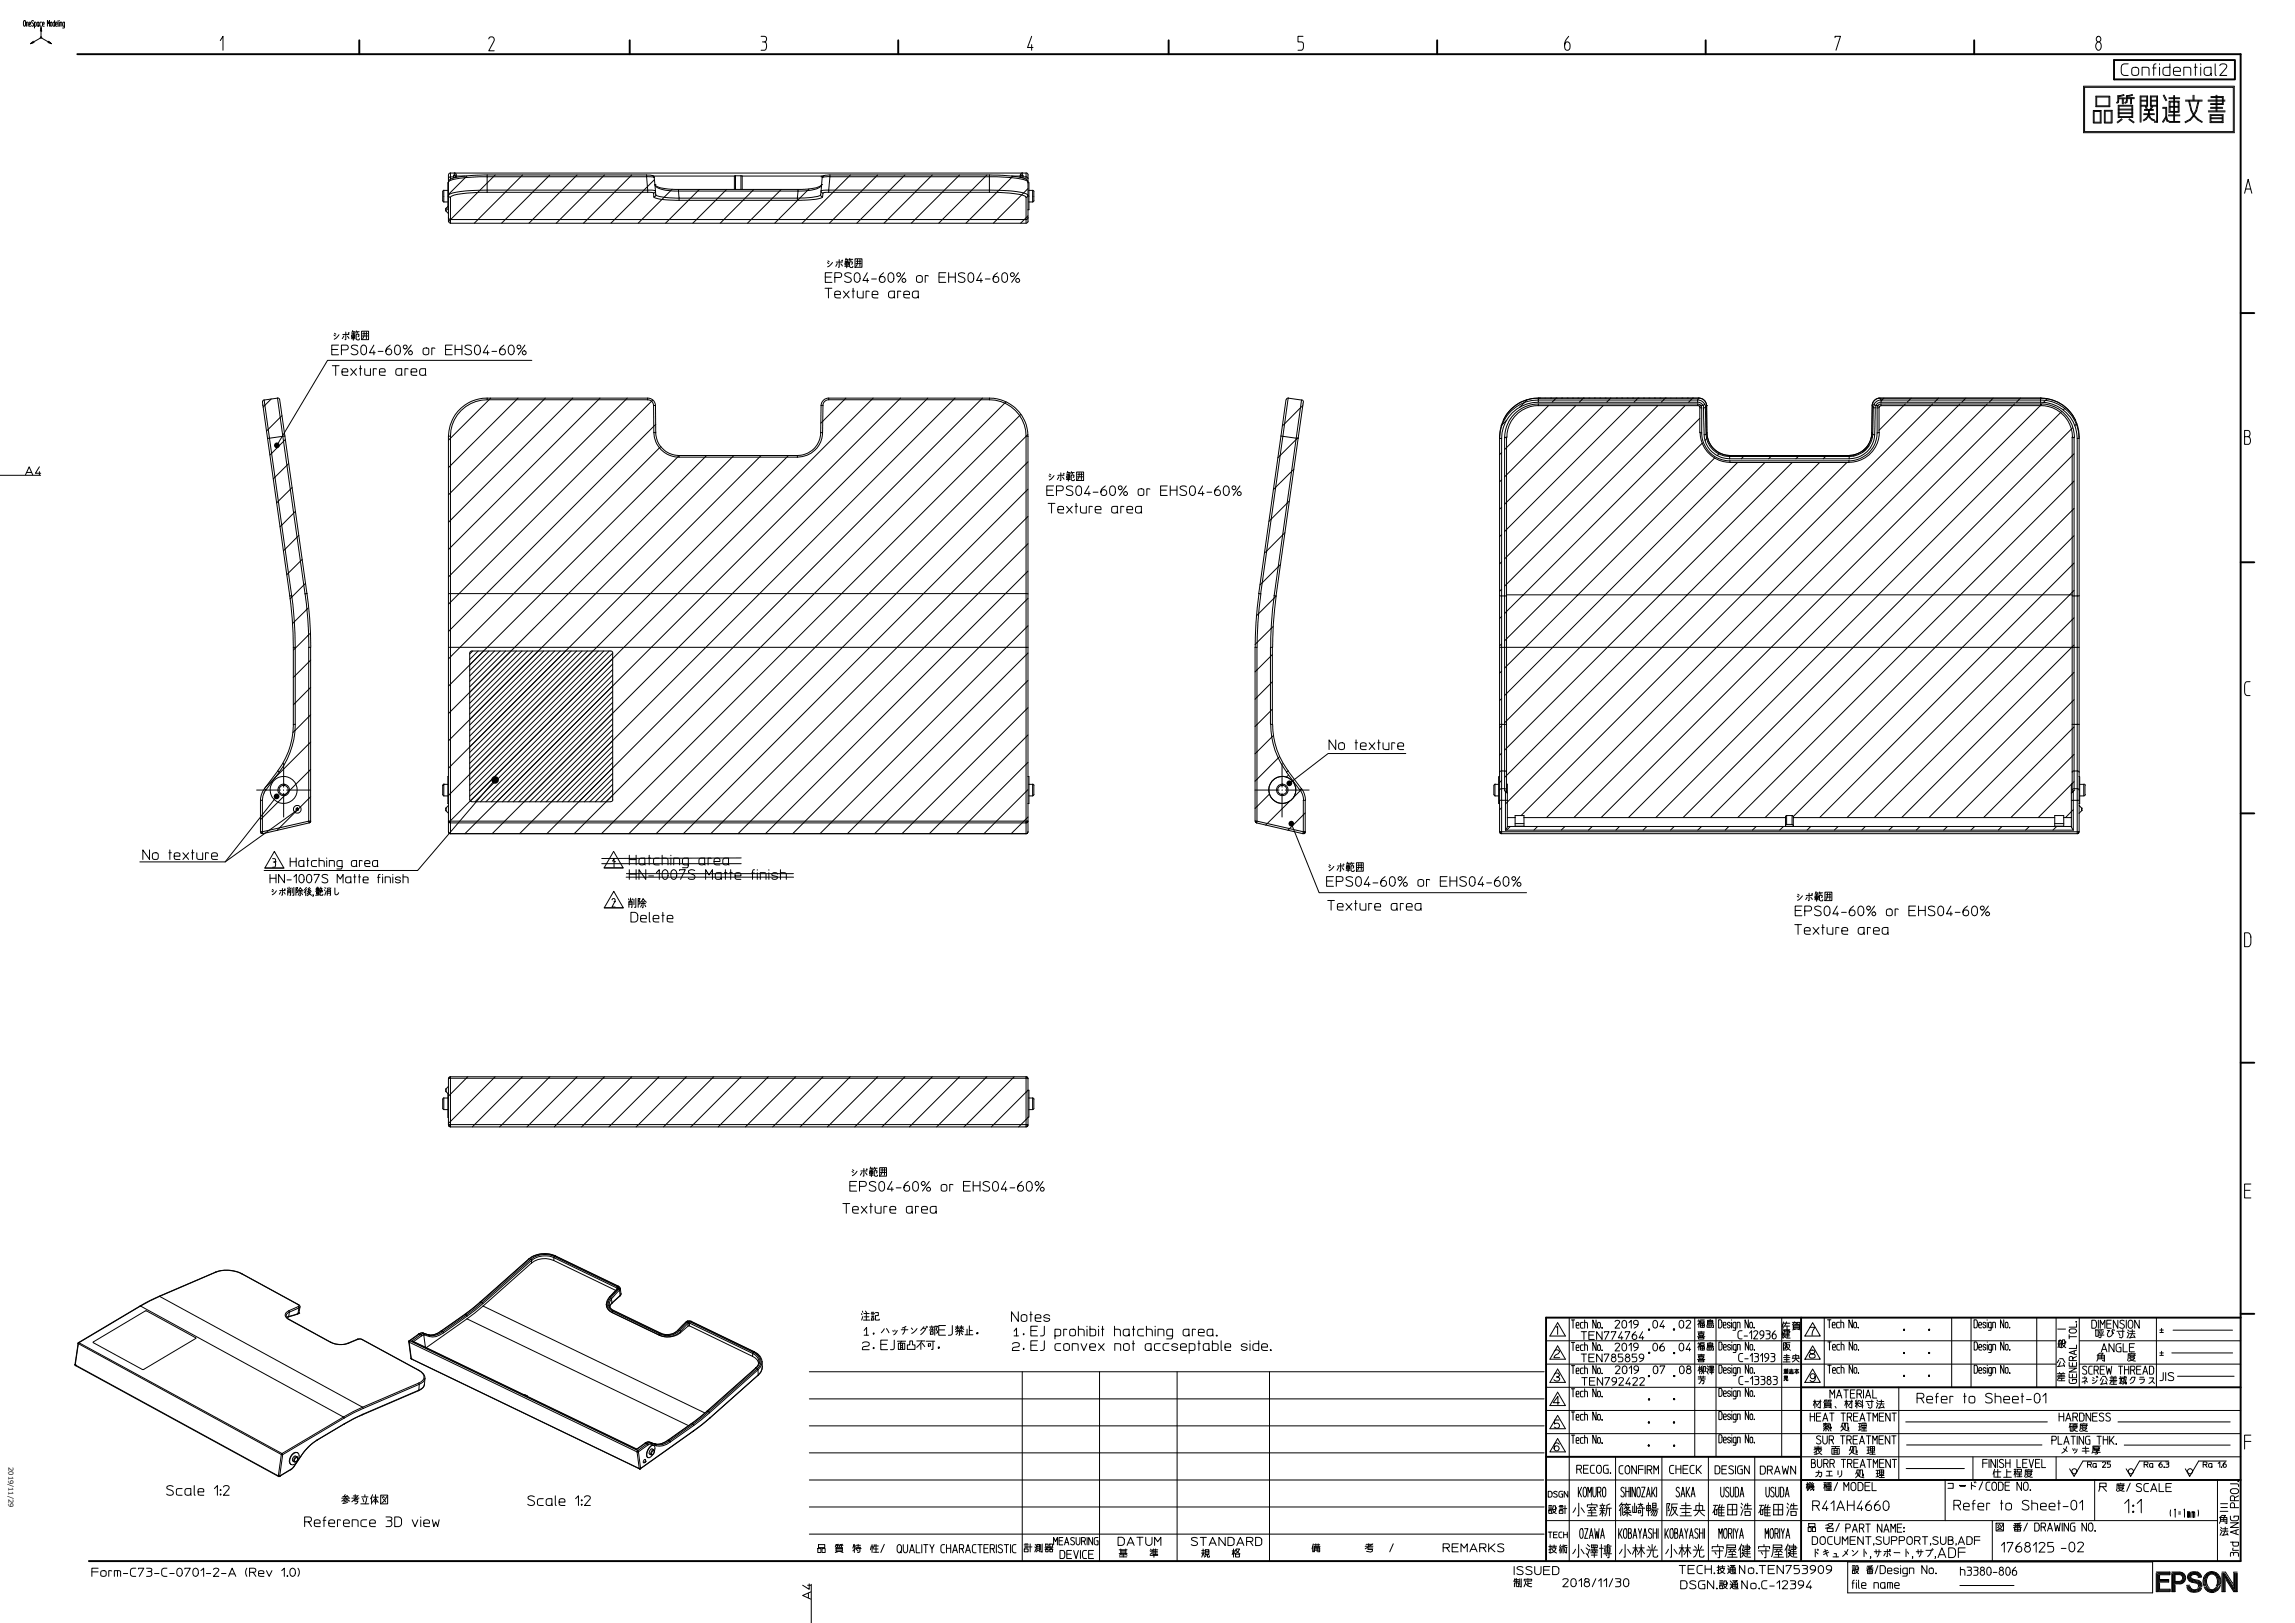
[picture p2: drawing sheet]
<svg xmlns="http://www.w3.org/2000/svg" width="594mm" height="420mm" viewBox="0 0 594 420" stroke-linecap="round" stroke-linejoin="round" font-family="sans-serif">
<defs><g id="words">
<text font-size="1.8" x="2.2" y="379.7" transform="rotate(90 2.2 379.7)">2019/11/29</text>
</g></defs>
<g fill="none" stroke="#000" stroke-width=".26">
<path d="M6.2 5.3l.4 .3v.9a.25 .25 0 0 1-.2 .3 .25 .25 0 0 1-.3-.3zM6.8 6.8v-1.1l.5 .1v1M7.5 6.3h.4v-.5h-.4v.9l.4 .1M8.6 10.7l-.7 .6M8.7 5.5a.28 .28 0 0 0-.4-.1 .28 .28 0 0 0 0 .4l.4 .5a.31 .31 0 0 1-.1 .4 .31 .31 0 0 1-.4-.1M8.9 6.8l.4-.1-.1-1h-.3v1.5M10.1 6.5l-.2 .3-.3-.1v-.7l.2-.3h.3v1.1M10.4 9.6l.2-.1 .2 .2-.2 .2zM10.6 9.8l-2.7 1.5 .9-.3M10.6 9.8l2.7 1.5-.7-.6M10.6 7.1l-.2 1M10.8 5.7l-.4 .1-.1 .3 .1 .6 .4 .1"/>
<path d="M10.8 8.1l-.2-1v2.7M11 6.3h.4v-.5h-.4v.9l.4 .1M12.3 6.8v-1.5l.2 .8 .3-.8v1.5M12.4 11l.9 .3M13.1 5.8h.3l.1 .3-.2 .7-.3-.1zM14.1 5.3v1.5h-.2l-.2-.3v-.6l.4-.2M14.4 6.3h.4l-.1-.5h-.3v.7l.1 .3h.3M15 5.3l.1 1.5M15.3 5.3v.1M15.3 5.7v1.1M15.6 6.8v-1.1l.4 .1v1M16.7 6.8l-.4-.1 .1-1h.3v1.4l-.5 .1"/>
<path d="M57 10.5l.7-1.1v3.6M126.5 10.1a.75 .75 0 0 1 1.1-.5 .75 .75 0 0 1 .2 1.2l-1.3 2.3h1.4M197 9.4h.9a.77 .77 0 0 1 .5 .7 .77 .77 0 0 1-.5 .7 1.35 1.35 0 0 1 0 2.2h-.9M197.3 10.8h.6M267 9.4l-1 2.9h1.4M267 11.6v1.4M337.3 9.4h-1.3v1.4l1.1 .2 .3 .6a1.18 1.18 0 0 1-.6 1.4h-.8M406 9.4a2.74 2.74 0 0 0-.7 3.5l.2 .1a1.13 1.13 0 0 0 1-.8 1.13 1.13 0 0 0-.5-1.2l-.2-.2a.77 .77 0 0 0-.8 1M474.9 9.8v-.4h1.5l-1.2 3.6M542.9 9.5a.55 .55 0 0 1 .5-.1 .55 .55 0 0 1 .3 .5 .7 .7 0 0 1-.7 .9 .78 .78 0 0 1-.1-1.3zM543 10.8a1.14 1.14 0 0 0-.6 1.2 1.14 1.14 0 0 0 .9 1 1.3 1.3 0 0 0 0-2.2M550.8 16.5l-1.2 .1-.4 .3-.2 .5 .2 1.7 .6 .4h1"/>
<path d="M551.8 17.7a1.04 1.04 0 0 1 1.7 .3v.9a.96 .96 0 0 1-.9 .6 .96 .96 0 0 1-.9-.6zM554.4 19.5v-2.1l1.6 .1 .2 .3v1.7M557.1 17.6h.9M558 16.5l-.5 .2-.1 .4v2.4M558.9 16.5v.2M558.9 17.4v2.1M561.6 16.5v3l-1.5-.1a1.59 1.59 0 0 1-.2-1.7l.6-.3h1.1M562.5 18.5h1.8a.93 .93 0 0 0-.6-1.1 .93 .93 0 0 0-1.2 .6v.9a.6 .6 0 0 0 .7 .6h1.1M565.2 19.5v-2.1l1.6 .1 .2 .3v1.7M567.9 17.4h.8M568.2 16.5v3M569.6 16.5v.2"/>
<path d="M569.6 17.4v2.1M572.3 19a1.01 1.01 0 0 1-.9 .6 1.01 1.01 0 0 1-.9-.6l.1-1.3 .5-.3h1.2v2.1h.1M573.3 16.5v2.6l.1 .4h.2M574.5 17a.97 .97 0 0 1 1-.5 .97 .97 0 0 1 .8 .8l-1.8 2.2h1.8M539.3 22.3h39v12h-39zM539.5 22.6h38.5v11.5h-38.5zM541.8 28.6h2v3.2h-2zM542 28.8h1.6v2.8h-1.6zM542.5 24.9h3.6v2.7h-3.6zM542.7 25.1h3.2v2.3h-3.2zM544.7 28.6h2v3.2h-2zM544.9 28.8h1.5v2.8h-1.5z"/>
<path d="M548.3 29.2h3.7M548.3 28.5h3.7M548.3 27.3h3.7v3.1h-3.7zM548.3 29.4h3.7M548.3 28.2h3.7M548.4 25.3h1.7M548.4 25.6h1.7M548.5 27.5h3.3v2.7h-3.3zM549.1 30.7l-1.2 .9M549.3 30.9l-1.2 .9M549.3 25.6v1.3M549.6 25.6v1.3"/>
<path d="M549.7 24.5l-1.6 .3v1.3v.3l-.3 .1M549.8 24.7l-1.4 .3-.1 1.5-.4 .2M550.6 25.5h1.8M550.6 25.3h1.8M551 30.9l1.2 .9M551.1 30.7l1.3 .9M551.5 25.5v1.4M551.7 25.5v1.4M551.9 24.4l-1.5 .3-.1 1.6-.4 .3M552 24.6l-1.4 .3-.1 1.6-.5 .3M554.1 26.2h1.5M554.1 27.5h1.7v-2.6h-1.9v6.7"/>
<path d="M554.1 27.3h1.5v-2.2h-1.5v6.5M554.1 25.9h1.5M554.8 29.7h2.8M554.8 29.4h2.8M555 28.6h2.4M555 28.3h2.4M555.2 27.5l.4 1M555.4 27.4l.4 1M556 29.5a1.84 1.84 0 0 0 1.6 1.8M556 29.4l-.2 .7-1.1 1M556.1 28.4v1M556.3 28.4v1"/>
<path d="M556.8 26.2h1.4M556.8 25.9h1.4M557 27.5l-.6 .9M557.2 27.5l-.6 1M557.6 31.4h.6M557.7 31.1a1.57 1.57 0 0 1-1.4-1.6l-.3 .8-.5 .6-.7 .4M558.2 27.5h-1.6v-2.6h1.8v6.7h-.8M558.2 27.3h-1.4v-2.2h1.4v6.5M559.8 28h.8v2.2l-.9 1.4M559.8 27.8h1v2.5l-.9 1.4M559.9 24.7l.7 1.4M560.1 24.6l.7 1.4"/>
<path d="M560.6 30.3l.2 1 .8 .4h2.6M560.8 30.2l.2 .9 .7 .4h2.5M561.2 30h3M561.2 29.8h3M561.4 25.5h2.8M561.4 25.3h2.8M561.4 26.2h2.6v2.9h-2.6zM561.5 27.7h2.4M561.5 27.5h2.4M561.7 26.4h2.1v2.4h-2.1zM562.6 24.7v6.5M562.8 24.7v6.5"/>
<path d="M565.6 26.2h4.4M565.6 25.9h4.4M566.5 26.1a6.1 6.1 0 0 0 3.4 5.6M566.7 26a6.1 6.1 0 0 0 3.3 5.5M567.6 24.6v1.4M567.9 24.6v1.4M569 26a5.9 5.9 0 0 1-3.5 5.6M569.2 26.1a6.1 6.1 0 0 1-3.6 5.7M571.5 26.2h4.4M571.5 25.9h4.4M571.6 28.9h4.3M571.6 28.7h4.3"/>
<path d="M572 29.7h3.4v2h-3.4zM572.1 30.7h3.2M572.1 30.5h3.2M572.1 28h3.2M572.1 27.8h3.2M572.2 29.9h3v1.6h-3zM572.2 25.2h3v1.6h-3.1M572.2 25h3.2v2h-3.3M573.6 24.6v4.2M573.8 24.6v4.2M114.9 49.2l-.3 .4v2.4l.3 .3M115.4 54.1l.1 .5"/>
<path d="M115.4 53.9v.7M115.4 54.6l.7 .7M115.5 53.9l-.1 .1M115.9 49.3h-1v3h1M115.9 53.4l-.5 .5M116.1 47.3h-.2v7h.2M116.1 50.6v4.7M116.1 46.2v1.1M116.1 55.3v1.9l.5 .5M116.1 50.6l.1 .3 .4 .2M116.1 45.3v.9M116.1 47.3v3.3"/>
<path d="M116.4 46.5a8.3 8.3 0 0 1 4.4-1l5.3-.2v.4l-5.6 .2-2.5 .4a2.43 2.43 0 0 0-1.9 .8zM116.6 44.8l-.5 .4M116.6 44.8v.1a.7 .7 0 0 1-.4 1l-.1 .3M116.6 51.1v5.7l-.4-.1-.1-.4M116.6 44.8h149v1M117.4 46.1v-.3h-.8v.6M117.6 44.8v.5h.4l.1 .4M117.6 45.3l-.2 .1M117.6 44.8l.5 .4M117.9 45.9l-.1-.4h-.4v.3l.4 .1M118.1 45.6v.3M118.1 45.6h2.3"/>
<path d="M118.1 45.3v.3M120.9 45.5l-4.8 4.8M126.1 49.8l-5.3 .2-2.4 .3a2.4 2.4 0 0 0-1.8 .8M126.1 49.8h41.5M126.1 45.3h41.3M128.2 45.3l-12.1 12M135.3 45.3l-12.5 12.5M142.3 45.3l-12.5 12.5M149.4 45.3l-12.5 12.5M156.5 45.3l-12.5 12.5M163.5 45.3l-12.5 12.5M167.4 45.7h-41.3v4.1"/>
<path d="M167.4 45.7l1.8 .1M167.4 45.3l1.4 .1M167.4 45.3v.4M167.4 45.7l.2 3.5M167.6 49.8l1.6 .2M167.6 49.2l2.1 .2M167.6 49.2v.6M167.6 49.2h-41.5l-5.6 .2-2.5 .4a2.43 2.43 0 0 0-1.9 .8M168.8 45.4h.1M168.9 45.4l.3 .4M168.9 45.4h.1M168.9 45.5l.4 .3"/>
<path d="M169.1 45.6h21M169.2 45.8l.1 .1 .2 1.9M169.2 50v1M169.2 51a6.9 6.9 0 0 0 4.1 .8h2.5M169.3 45.8l.1 .1M169.4 46.5l-11.3 11.3M169.5 47.8h.1M169.5 47.8a1.27 1.27 0 0 0 1.1 1l1.7 .4 3.3 .2M169.5 47.8a5 5 0 0 0 3.8 1.1l2.3 .1M169.5 47.8l.2 1.6M169.7 49.4l-.1 .3-.4 .3M169.7 49.4v1"/>
<path d="M169.7 50.4v.3l-.5 .3M169.7 50.4a12.1 12.1 0 0 0 6.1 .9v.5M174 49l-8.8 8.8M175.6 49.4l.2 1.9h30.6M175.6 49v.4M175.6 49.4h31M175.6 49h31M175.8 51.8h30.6M181 49l-8.7 8.8M188.1 49l-8.8 8.8M190.1 45.6v3.4M190.4 45.5l-.3 .1"/>
<path d="M190.4 45.5v3.5M190.4 45.5h1.4M191.8 45.5l.3 .1v3.4M191.8 45.5v3.5M192.1 45.6h20.9M195.1 49l-8.7 8.8M202.2 49l-8.7 8.8M206.4 51.3v.5M206.6 49v.4M206.6 49.4l-.2 1.9M209.4 48.9l-8.9 8.9M212.4 50.4a7.7 7.7 0 0 1-4.3 .8l-1.7 .1"/>
<path d="M212.4 50.4l.1 .3 .4 .3M212.7 47.8l-.3 2.6M212.7 47.8h.1M212.7 47.8a1.38 1.38 0 0 1-1.2 1l-1.6 .4-3.3 .2M212.7 47.8a5.2 5.2 0 0 1-3.9 1.1l-2.2 .1M212.8 45.5l-.3 .3M212.8 45.9l-.1 1.9M212.8 45.8v.1M212.9 51a9.1 9.1 0 0 1-5 .8h-1.5M213 45.8l-.2 .1M213 50l-.1 1M213.3 45.5l-.5 .3"/>
<path d="M213.3 45.4h.1M213.3 45.4l-.3 .4M214.5 49.8l-1.5 .2M214.5 49.2v.6M214.5 49.2h-.3a1.73 1.73 0 0 0-1.7 .3l.1 .3 .4 .2M214.5 49.2h41.6l5.5 .2 2.6 .4a2.43 2.43 0 0 1 1.9 .8l-.2 .3-.3 .2M214.5 49.8h41.6M214.8 45.7l-1.8 .1M214.8 45.3l-1.4 .1M214.8 45.3v.4M214.8 45.7l-.3 3.5M214.8 45.3h41.3"/>
<path d="M220.1 45.3l-12.5 12.5M227.2 45.3l-12.5 12.5M234.2 45.3l-12.4 12.5M241.3 45.3l-12.5 12.5M248.4 45.3l-12.5 12.5M255.4 45.3l-12.4 12.5M256.1 45.3l3.6 .1a14.1 14.1 0 0 1 6.1 1.1l.3 .6a2.43 2.43 0 0 0-1.9-.8l-6.2-.6h-43.2M256.1 49.8l5.2 .2 2.5 .3a2.4 2.4 0 0 1 1.8 .8M256.1 45.3v4.5M261.8 45.6h2.3M262.2 45.6l-12.2 12.2M264.1 45.3v.6"/>
<path d="M264.3 45.9v-.3l.3-.2 .2 .1v.6M264.6 44.8v.5h-.4l-.1 .4M264.6 44.8l-.5 .4M264.6 45.3l.2 .1M265.6 51.1v6.7h-149v-1h149l.3-.1 .2-.4M265.6 45.8l.4 .1 .1 .3M265.6 45.8l-1.2 .1M265.6 45.8v.6M265.6 44.8l.5 .4M266.1 45.3v11.9l-.5 .5M266.1 55.9l-1.9 1.9M266.1 48.8l-9 9"/>
<path d="M266.1 47.3h.2v7h-.2M266.3 49.3h1v3h-1M267.3 49.2l.3 .3M267.6 49.6v2.4M267.6 51.9l-.3 .4M581 50l.9-3.6 .9 3.6M581.2 48.9h1.3M213.5 74.6h.9v2.5M213.6 71.7h1.5M214.2 68l.3 .2M214.3 67.5l.3 .3M214.4 74.6h.9"/>
<path d="M215.3 70.6h-1.7v2.5h1.7M215.5 67.9l-1.3 1.2M216 76.2h1.5a.76 .76 0 0 0-.5-.9 .76 .76 0 0 0-1 .6l.2 1.1 1.3 .1M216.1 71.8h1.2a.62 .62 0 0 0 .6-.6 .62 .62 0 0 0-.6-.6h-1.2v2.5M216.4 67.8h1.6M216.7 68.2l-.4 .7M217.2 67.2v2h-.2M217.6 68.3l.4 .5M217.8 67.4l.2 .2M218 67.3l.1 .1M218.3 75.3l1.5 1.8M218.7 68.9h.9"/>
<path d="M218.7 68h.9v.6h-.9zM218.7 67.7h.9M218.7 68.3h.9M218.9 67.1h.7M219 66.8l-.2 .6M219.1 67.5v1.8M219.2 67.2l.2 .2M219.8 75.3l-1.5 1.8M219.9 67.1h.8M220 66.9l-.2 .5M220.2 67.3v.2M220.3 70.8a1.03 1.03 0 0 0-1.6 .3l.2 .4 1.1 .4a.69 .69 0 0 1 .3 .9 .69 .69 0 0 1-1 .3l-.7-.3"/>
<path d="M220.4 68.4l.2-.1v-.5h-.7v1.2l.7 .2 .1-.3M220.6 75.3h.6M220.8 74.6v2.5M221.3 67h1.8v2.2h-1.8zM221.4 70.7a.77 .77 0 0 1 .8 0 .77 .77 0 0 1 .4 .8 1.12 1.12 0 0 1-.8 1.6 1.42 1.42 0 0 1-.4-2.4zM221.5 68.2h1.4M221.6 67.6h1.2M221.9 75.3l.1 1.6 .5 .2h.9v-1.8M221.9 67.1v1.1l-.3 .7M222.6 67.1v1.8M224.5 70.6l-1.2 2h1.5M224.5 72.1v1"/>
<path d="M225 75.5l-.8-.2v1.8M225.6 72.2h1.2M225.7 76.2h1.5a.76 .76 0 0 0-.5-.9 .76 .76 0 0 0-1 .6l.1 1 .5 .2h.9M228.7 70.6a1.61 1.61 0 0 0-.9 2.3 .77 .77 0 0 0 1.2-.2 .77 .77 0 0 0-.4-1.1 .77 .77 0 0 0-1 .6M230 70.9a.75 .75 0 0 1 .9-.3 .75 .75 0 0 1 .5 .9 1.12 1.12 0 0 1-.9 1.6 1.43 1.43 0 0 1-.5-2.2zM231.5 76.7a.87 .87 0 0 1-1.5 0l.1-1.2 .4-.2h1l.1 1.8M233.2 75.5l-.9-.2v1.8M233.9 76.2h1.5a.76 .76 0 0 0-.6-.9 .76 .76 0 0 0-.9 .6l.1 1 .5 .2h.9M234.1 70.6l-1.7 2.5M237.3 71.6a.88 .88 0 0 1 1.4 .2v.8a.81 .81 0 0 1-.7 .5 .81 .81 0 0 1-.8-.5zM237.7 76.7a.87 .87 0 0 1-1.6 0l.2-1.2 .4-.2h1l.1 1.8M240.3 71.5l-.8-.2v1.8"/>
<path d="M243 71.7h1.5M244.8 70.6h-1.8v2.5h1.8M245.5 70.6v2.5M245.5 71.7h1.8M247.3 70.6v2.5M249.7 70.8a1.03 1.03 0 0 0-1.6 .3l.3 .4 1 .4a.7 .7 0 0 1 .3 .9 .7 .7 0 0 1-1 .3l-.7-.3M250.8 70.7a.76 .76 0 0 1 .9 0 .76 .76 0 0 1 .3 .8 1.14 1.14 0 0 1-.6 1.6h-.2a1.4 1.4 0 0 1-.5-2.2zM253.9 70.6l-1.1 2h1.5M253.9 72.1v1M255 72.2h1.3M258.2 70.6a1.66 1.66 0 0 0-1 2.3 .76 .76 0 0 0 1.2-.1 .76 .76 0 0 0-.3-1.1 .76 .76 0 0 0-1.1 .5M259.6 70.7a.76 .76 0 0 1 .8 0 .76 .76 0 0 1 .4 .8 1.14 1.14 0 0 1-.7 1.6h-.1a1.4 1.4 0 0 1-.5-2.2z"/>
<path d="M263.6 70.6l-1.8 2.5M85.9 90.4h1.5M86 94.6h.9v2.5M86.4 86.7l.4 .2M86.6 86.2l.3 .3M86.9 94.6h.9M87.6 89.3h-1.7v2.5h1.7M87.7 86.6l-.8 1-.4 .2M88.4 90.5h1.2a.62 .62 0 0 0 .5-.6 .62 .62 0 0 0-.5-.6h-1.2v2.5M88.5 96.3h1.5a.78 .78 0 0 0-.6-.9 .78 .78 0 0 0-.9 .5l.2 1.1 1.3 .1M88.7 86.6h1.6M89 86.9l-.4 .7"/>
<path d="M89.5 85.9v2h-.2M89.9 87l.4 .6M90.1 86.2l.1 .1M90.2 86l.2 .2M90.8 95.4l1.5 1.7M90.9 87.6h1M91 86.7h.8v.6h-.8zM91 86.4h.8M91 87h.8M91.2 85.8h.6M91.3 85.5l-.2 .6M91.4 86.2v1.8"/>
<path d="M91.5 85.9l.2 .3M92.2 85.8h.8M92.3 95.4l-1.5 1.7M92.3 85.6l-.2 .6M92.5 86v.2M92.6 89.6a.85 .85 0 0 0-1-.4 .85 .85 0 0 0-.6 .8l1.3 .6a.7 .7 0 0 1 .2 1 .7 .7 0 0 1-1 .2l-.6-.3M92.7 87.1l.2-.1v-.5h-.7v1.2l.3 .3h.4l.1-.4M93 95.4h.6M93.3 94.6v2.5M93.6 85.7h1.8v2.2h-1.8zM93.7 89.5a.72 .72 0 0 1 .9-.1 .72 .72 0 0 1 .3 .8 1.14 1.14 0 0 1-.7 1.6h-.1a1.44 1.44 0 0 1-.4-2.3zM93.8 86.9h1.4"/>
<path d="M93.9 86.3h1.2M94.2 85.8v1.1l-.3 .7M94.4 95.4v1.5l.5 .2h1v-1.7M94.8 85.8v1.8M96.8 89.3l-1.2 2h1.5M96.8 90.8v1M97.4 95.5l-.8-.1v1.7M97.9 90.9h1.2M98.2 96.3h1.5a.76 .76 0 0 0-.6-.9 .76 .76 0 0 0-.9 .5l.2 1.1 1.3 .1M101 89.3a1.66 1.66 0 0 0-1 2.3 .77 .77 0 0 0 1.3-.1 .77 .77 0 0 0-.4-1.1 .77 .77 0 0 0-1 .5M102.4 89.5a.72 .72 0 0 1 .9-.1 .72 .72 0 0 1 .3 .8 1.14 1.14 0 0 1-.7 1.6h-.1a1.44 1.44 0 0 1-.4-2.3zM104 96.7a.87 .87 0 0 1-1.6 0l.2-1.1 1.4-.2 .1 1.7"/>
<path d="M105.6 95.5l-.8-.1v1.7M106.4 96.3h1.5a.76 .76 0 0 0-.6-.9 .76 .76 0 0 0-.9 .5l.2 1.1 1.3 .1M106.4 89.3l-1.7 2.5M109.7 90.2h1.1l.2 1.1a.77 .77 0 0 1-.8 .5 .77 .77 0 0 1-.7-.5zM110.1 96.7a.87 .87 0 0 1-1.5 0l.2-1.1 1.3-.2v1.7h.2M112.6 90.2l-.8-.2v1.8M115.3 90.4h1.5M117.1 89.3h-1.8v2.5h1.8M117.8 89.3v2.5M117.8 90.4h1.8M119.6 89.3v2.5M122 89.6a1.03 1.03 0 0 0-1.6 .3l1.3 .7a.69 .69 0 0 1 .3 1 .69 .69 0 0 1-1 .2l-.7-.3"/>
<path d="M123.1 89.5a.74 .74 0 0 1 .9-.1 .74 .74 0 0 1 .3 .8 1.12 1.12 0 0 1-.8 1.6 1.42 1.42 0 0 1-.4-2.3zM126.2 89.3l-1.1 2h1.5M126.2 90.8v1M127.3 90.9h1.3M130.4 89.3a1.61 1.61 0 0 0-.9 2.3 .77 .77 0 0 0 1.2-.1 .77 .77 0 0 0-.4-1.2 .77 .77 0 0 0-1 .6M131.9 89.5a.74 .74 0 0 1 .8-.1 .74 .74 0 0 1 .4 .8 1.12 1.12 0 0 1-.8 1.6 1.42 1.42 0 0 1-.4-2.3zM135.9 89.3l-1.8 2.5M137.7 93.3h-52.9l-13.2 22h.4M67.9 104.1l1.4 9.4M68.4 103.5l-.3 .1-.2 .5M69.3 113.5l5.7 40.7M70.2 103.2l-2.1 2.2"/>
<path d="M71.8 103l.5 .2 .1 .2M71.8 103l-3.4 .5 7.1 50.7h-.5M71.8 103l1.4 9.9 .5-.1M72.4 103.5l1.3 9.3M73 107.6l-4 3.9M73.7 112.8l5.7 40.8-.4 .1-5.8-40.8-3.9 .6M73.8 113.8l-4 3.9M74.7 120l-4 3.9M116.1 112.9v95.5M116.6 112.8l-.5 .1M116.6 112.8v99.7M126.1 103a10 10 0 0 0-10 9.9"/>
<path d="M126.1 103.5a9.5 9.5 0 0 0-9.5 9.3M126.1 103h41.5M126.1 103.5h41.5M126.1 103v.5M127 103l-10.9 10.9M134.1 103l-18 18M141.1 103l-25 25.1M148.2 103l-32.1 32.2M155.3 103l-39.2 39.2M162.3 103l-46.2 46.3M167.6 103v.5M167.6 103a1.99 1.99 0 0 1 2.1 2"/>
<path d="M167.6 103.5a1.51 1.51 0 0 1 1.6 1.4M168.9 103.5l-52.8 52.9M169.2 104.9l.5 .1M169.2 104.9v7.1M169.2 112h.5M169.2 112a6.5 6.5 0 0 0 6.6 6.3M169.7 105v7M169.7 112a6.1 6.1 0 0 0 6.1 5.9M169.7 109.8l-53.6 53.6M171.1 115.5l-55 55M175.8 117.9v.4M175.8 117.9h30.6"/>
<path d="M175.8 118.3h30.6M175.8 117.9l-59.7 59.7M182.9 117.9l-66.8 66.8M189.9 117.9l-73.8 73.8M197 117.9l-80.9 80.9M204.1 117.9l-88 88M206.4 117.9v.4M212.4 112a6 6 0 0 1-6 5.9M212.5 105l-.1 7M212.9 112a6.4 6.4 0 0 1-6.5 6.3M212.9 112h-.5M213 104.9l-.5 .1"/>
<path d="M213 104.9l-.1 7.1M214.5 103.5a1.45 1.45 0 0 0-1.5 1.4M214.5 103v.5M214.5 103a1.97 1.97 0 0 0-2 2M214.5 103h41.6M214.5 103.5h41.6M218.9 103l-6.5 6.5M226 103l-109.9 109.9M233.1 103l-112.8 112.7M240.1 103l-112.7 112.7M247.2 103l-112.7 112.7M254.3 103l-112.8 112.7"/>
<path d="M256.1 103a9.9 9.9 0 0 1 10 9.9M256.1 103.5a9.5 9.5 0 0 1 9.5 9.3M256.1 103v.5M260.4 104l-111.8 111.7M264.2 107.2l-108.5 108.5M265.6 112.8l.5 .1M265.6 112.8v54.7h-149.5M266 112.4l-103.2 103.3M266.1 119.5l-96.3 96.2M266.1 112.9v102.3M331.5 112.8l-5.7 40.8 .5 .1 5.7-40.8 3.5 .5M331.5 112.8l.5 .1 1.4-9.9 3.5 .5-1.4 9.9"/>
<path d="M332.8 103.5l-1.3 9.3M333.5 103l-.6 .4M335.5 113.4l.5 .1M336 113.2l-5.3 5.3M336.9 103.5l.5 .6M337.2 105l-5.3 5.2M337.3 104.1l-7 50.1h-.5l5.7-40.8M388.7 117.1l-.6 .5M388.7 113.5v73.9h-.6M389.1 108.7l-.5 1.3-.5 2.9v86.9M389.4 113.3l.5-.1v91.8l-.5-.4M389.4 113.3v86.2l.5 .3"/>
<path d="M389.4 113.2v.1M389.9 113.1l-.5 .1M390 108.7l-1.5 1.5M395.3 103.5l-2 1.9M398.1 103h.1M398.1 104.5v.5h41.3v-.5M398.1 104.5a8.7 8.7 0 0 0-8.7 8.7M398.1 104.1a9.4 9.4 0 0 0-9.4 9.4M398.1 103a9.8 9.8 0 0 0-9 5.7M398.1 103h41.6M398.1 104.5h41.3M398.2 105a8.2 8.2 0 0 0-8.2 8.2"/>
<path d="M398.5 103h.1M400.8 105l-11.4 11.3M401.4 103h.1M402.8 103h.1M402.8 103l-1.1 1.1M404.2 103h.1M405.6 103h.1M407 103h.1M407.8 105l-18.4 18.4M408.4 103h.1M409.8 103h.1M409.8 103l-1 1.1"/>
<path d="M411.2 103h.1M412.6 103h.1M414.1 103h.1M414.9 105l-25.5 25.5M415.5 103h.1M416.9 103l-1 1.1M418.3 103h.1M419.7 103h.1M421.1 103h.1M422 105l-32.6 32.5M422.6 103h.1M424 103h.1"/>
<path d="M424 103l-1.1 1.1M425.4 103h.1M426.8 103h.1M428.2 103h.1M429.1 105l-39.7 39.6M429.6 103h.1M431 103h.1M431 103l-1 1.1M435.3 103h.1M436.1 105l-46.7 46.7M436.7 103h.1M438.1 103h.1"/>
<path d="M438.1 103l-1 1.1M439.4 104.1h-41.3v-.6a9.8 9.8 0 0 0-9.9 9.9l.5 .1M439.4 103.5a1.72 1.72 0 0 1 1.7 1.2l-.3 .2M439.4 104.1a1.5 1.5 0 0 1 1.4 .8M439.4 103.5v.6M439.4 104.5l.8 .4M439.5 103h.1M439.5 105l.4 .1 .1 .4M439.7 103h-41.6v.5h41.3M439.7 103a1.99 1.99 0 0 1 2 2M439.7 103h.1M439.7 103a2.03 2.03 0 0 1 2 2"/>
<path d="M439.7 103l-.3 .5M439.9 108.3l-45.8 45.8M440 111.8a7.8 7.8 0 0 0 7.8 7.8M440.2 104.9l.2 .7M440.2 104.9l-.4 .2M440.2 104.9h.6M440.4 105.6l-.5-.1v6.4l.5 .1M440.4 105.6v6.4M440.4 112a7.2 7.2 0 0 0 7.3 7.3M440.6 114.6l-39.5 39.5M440.8 104.9l.2 .6M441.1 112.5a6.5 6.5 0 0 0 6.6 6.2"/>
<path d="M441.3 104.6l.2 .8M441.4 105.5l.2 6.9M441.4 105.5h-.5l.2 7M441.6 112.4l-.5 .1M441.6 112.4a6.1 6.1 0 0 0 6.1 5.7M441.7 105h.1M441.7 113.5l-.4 .5M441.7 105l-.3 .5M441.7 105l.1 7M441.8 112a6 6 0 0 0 6 5.9M441.8 112h.1M441.8 112l-.2 .4"/>
<path d="M443.8 118.5l-54.4 54.4M444.9 117.5l-.4 .4M447.7 118.1v.6M447.7 118.7h30.9M447.7 118.1h30.9M447.7 119.3v.4h30.8v-.4M447.7 119.3h30.8M447.8 117.9h.1M447.8 117.9l-.1 .2M447.8 117.9h30.6M449.7 119.7l-60.3 60.3M451.3 118.1l-.6 .6"/>
<path d="M456.8 119.7l-34.4 34.4M458.4 118.1l-.6 .6M463.9 119.7l-74.5 74.4M465.4 118.1l-.6 .6M471 119.7l-81.6 81.5M472.5 118.1l-.6 .6M478 119.7l-88.4 88.4M478.4 117.9h.1M478.4 117.9l.2 .2M478.6 118.1v.6M480.1 117.6l-.4 .4M483.7 115.4l-1.7 1.7"/>
<path d="M484.5 112a6 6 0 0 1-6.1 5.9M484.5 112l.2 .4M484.6 105l-.1 7M484.6 105l.3 .5M484.6 104.6h.1M484.6 113l-.3 .4M484.7 112.4l.5 .1M484.7 112.4a6 6 0 0 1-6.1 5.7M484.9 105.5h.5l-.2 7M484.9 105.5l-.2 6.9M485.1 104.7l-.2 .7M485.2 112.5a6.5 6.5 0 0 1-6.6 6.2"/>
<path d="M485.5 104.9h.5M485.6 104.9l-.1 .6M485.8 105.6v6.4M485.8 105.6l.5-.1v6.4l-.5 .1M485.8 112a7.2 7.2 0 0 1-7.3 7.3M486 104.9l.4 .3M486 104.9l-.2 .7M486.1 103.1h.1M486.4 111.8a7.8 7.8 0 0 1-7.8 7.8M486.6 103a1.99 1.99 0 0 0-2 2M486.6 103h.1M486.6 103l-.7 .1-.8 .5-.4 .6-.1 .8"/>
<path d="M486.6 103h41.5M486.8 104.5h41.4v.4a8.4 8.4 0 0 1 8.2 8.3M486.8 104.5l-.8 .4M486.8 104.5v.5h41.3v-.5M486.9 103.5a2.01 2.01 0 0 0-1.9 1.2l.5 .2M486.9 104.1a1.45 1.45 0 0 0-1.4 .8M486.9 103.5v.6M486.9 103.5h41.2a9.9 9.9 0 0 1 10 9.9l-.5 .1M486.9 104.1h41.2M486.9 105l-.4 .1-.1 .4M487.6 103l-.7 .7M493.1 104.5l-6.8 6.9"/>
<path d="M494.7 103l-1.1 1.1M500.2 104.5l-49.5 49.6M501.7 103l-1 1.1M507.3 104.5l-107 107.1M508.8 103l-1 1.1M514.3 104.5l-106.9 107.1M515.9 103l-1.1 1.1M521.4 104.5l-107 107.1M523 103l-1.1 1.1M528.1 103h-41.5l.3 .5M528.1 103h.1M528.1 104.1a9.5 9.5 0 0 1 9.5 9.4"/>
<path d="M528.1 103a9.9 9.9 0 0 1 9.1 5.7M528.1 104.9l-106.6 106.7M528.1 103v1.1M528.3 104.5a8.7 8.7 0 0 1 8.6 8.7M528.5 104.6l-.3 .2M529.9 103.2l-1 .9M533.2 106.9l-104.6 104.7M533.6 106.5l-.3 .3M534.6 105.5l-.6 .6M536.3 113.1l.5 .2M536.4 110.7l-100.8 100.9M536.8 113.3l-.5-.1v41"/>
<path d="M536.8 117.4l-94.1 94.2M536.8 113.3v86.2M537.2 108.7l.5 1.3 .4 2.9v91.5M537.5 109.6l-.5 .6M537.6 113.5v90.6M581 113h.9a1.17 1.17 0 0 1 .1 2h-1v-3.6h.8a.9 .9 0 0 1 .6 .8 .9 .9 0 0 1-.5 .8M0 123h10.5M6.6 122.9l.9-2.1 1 2.1M6.9 122.3h1.3M10.2 120.8l-1 1.7h1.3M10.2 122v.9M75.6 126.2l-4 4"/>
<path d="M76.4 132.3l-3.9 4M77.3 138.6l-4 3.9M266.1 133.7l-82.1 82M266.1 126.6l-89.2 89.1M270.9 126.8h1.6M271.3 130.3h.9v2.5M271.5 123.1l.4 .3M271.6 122.7l.4 .2M272.2 130.3h.8M272.7 125.7h-1.8v2.5h1.8M272.8 123.1l-.8 .9-.4 .2M273.4 127h1.2a.62 .62 0 0 0 .6-.6 .62 .62 0 0 0-.6-.7h-1.2v2.5"/>
<path d="M273.8 131.9h1.5a.76 .76 0 0 0-.6-.9 .76 .76 0 0 0-.9 .5l.2 1.2 1.3 .1M273.8 123h1.6M274.1 123.4l-.5 .7M274.6 122.4v1.9h-.2M275 123.5l.4 .5M275.2 122.6l.1 .1M275.3 122.5l.1 .1M276 124.1h1M276 131l1.5 1.8M276.1 123.1h.8v.7h-.8zM276.1 122.8h.8M276.1 123.5h.8"/>
<path d="M276.3 122.3h.6M276.4 122l-.2 .5M276.5 122.7v1.8M276.6 122.4l.2 .2M277.2 122.3h.8M277.3 122l-.2 .6M277.5 131l-1.5 1.8M277.6 122.5l-.1 .2M277.6 126a.85 .85 0 0 0-.9-.3 .85 .85 0 0 0-.6 .8l1.2 .6a.61 .61 0 0 1 .4 .7 .61 .61 0 0 1-.7 .4h-.7l-.4-.3M277.7 123.6l.3-.1v-.6h-.8v1.3l.8 .2 .1-.3M278.3 131h.6M278.5 130.3v2.5"/>
<path d="M278.6 126a.74 .74 0 0 1 .9-.2 .74 .74 0 0 1 .4 .9v.6a.76 .76 0 0 1-.7 .9 .76 .76 0 0 1-.8-.9zM278.7 122.1h1.8v2.2h-1.8zM278.8 123.4h1.4M278.9 122.7h1.3M279.3 122.3v1.1l-.4 .7M279.6 131l.1 1.5 .5 .3h1v-1.8M279.9 122.3v1.8M281.8 125.7l-1.1 2h1.5M281.8 127.2v1M282.7 131.1l-.8-.1v1.8M282.9 127.4h1.3M283.5 131.9h1.5a.78 .78 0 0 0-.6-.9 .78 .78 0 0 0-.9 .5v.8l.2 .4 1.3 .1"/>
<path d="M286.1 125.7a1.64 1.64 0 0 0-1 2.3 .77 .77 0 0 0 1.2 0 .77 .77 0 0 0-.3-1.2 .77 .77 0 0 0-1.1 .6M287.4 126a.74 .74 0 0 1 .9-.2 .74 .74 0 0 1 .4 .9v.6a.76 .76 0 0 1-.8 .9 .76 .76 0 0 1-.7-.9zM289.2 132.3a.84 .84 0 0 1-1.5 0l.1-1.1 1.4-.2v1.7l.1 .1M290.9 131.1l-.8-.1v1.8M291.5 125.7l-1.7 2.5M291.7 131.9h1.5a.76 .76 0 0 0-.6-.9 .76 .76 0 0 0-.9 .5l.2 1.2 1.3 .1M294.7 126.6h1.2l.2 1.1a.79 .79 0 0 1-.8 .5 .79 .79 0 0 1-.7-.5zM295.4 132.3a.87 .87 0 0 1-1.5 0l.1-1.1 1.4-.2 .1 1.8M297.6 126.6l-.8-.1v1.7M300.4 126.8h1.5M302.1 125.7h-1.7v2.5h1.7M302.9 125.7v2.5"/>
<path d="M302.9 126.8h1.7M304.6 125.7v2.5M307.1 126a1.05 1.05 0 0 0-1.7 .3l.3 .3 1 .5a.67 .67 0 0 1 .3 .9 .67 .67 0 0 1-.9 .2l-.7-.3M308.1 126a.74 .74 0 0 1 .9-.2 .74 .74 0 0 1 .4 .9v.6a.77 .77 0 0 1-.8 .9 .77 .77 0 0 1-.7-.9zM311.3 125.7l-1.2 2h1.5M311.3 127.2v1M312.4 127.4h1.2M315.5 125.7a1.59 1.59 0 0 0-.9 2.3 .77 .77 0 0 0 1.2-.1 .77 .77 0 0 0-.4-1.1 .77 .77 0 0 0-1 .6M316.8 126a.74 .74 0 0 1 .9-.2 .74 .74 0 0 1 .4 .9v.6a.77 .77 0 0 1-.7 .9 .77 .77 0 0 1-.8-.9zM320.9 125.7l-1.7 2.5M332.6 137.8l-5.3 5.3M333.7 129.6l-5.3 5.3"/>
<path d="M334.9 121.4l-5.3 5.3M388.7 138.3l-.6 .5M388.7 131.3l-.6 .5M388.7 124.2l-.6 .5M536.8 138.6l-72.7 72.7M536.8 131.6l-80 80M536.8 124.5l-87 87.1M75 154.2a98.6 98.6 0 0 1 .9 13.3M75.5 154.1a100.9 100.9 0 0 1 .9 13.4M78.2 144.8l-4 3.9M79 153.6a96.2 96.2 0 0 1 .9 13.9M79.1 151l-4 4"/>
<path d="M79.4 157.7l-3.2 3.2M79.4 153.5a98.3 98.3 0 0 1 1 14M79.7 157.4l-.5 .5M116.1 153.7h150M266.1 154.9l-60.9 60.8M266.1 140.7l-75.1 75M266.1 147.8l-68 67.9M325.9 153.5a99 99 0 0 0-1 14M326.4 153.6a99 99 0 0 0-1 13.9M329.8 154.1a93.9 93.9 0 0 0-.9 13.4M330.2 154.3l-5 5.1M330.3 154.2a93.9 93.9 0 0 0-.9 13.3"/>
<path d="M331.4 146.1l-5.3 5.3M388.1 154.2h1.8M388.7 145.4l-.6 .5M388.7 159.5l-.6 .5M388.7 152.5l-.6 .5M389.9 153.9h146.4M394.3 153.9l-4.9 4.9M401.4 153.9l-12 11.9M422.6 153.9l-33.2 33.1M450.8 153.9l-57.1 57.1M536.3 154.2h1.8M536.3 154.2v50.8l.5-.4"/>
<path d="M536.8 152.8l-58.8 58.8M536.8 145.7l-65.8 65.9M536.8 159.9l-51.7 51.7M76.2 160.9l-.5 .5M79.9 164.3l-4 4M80.2 164l-.5 .5M80.4 177.9l-4.5 4.5M80.4 170.8l-4.5 4.5M121.6 169v38M122.3 168.5l-.7 .7M123.8 168.5l-2.2 2.2M126.6 168.5l-5 5"/>
<path d="M128 168.5l-6.4 6.4M129.4 168.5l-7.8 7.8M130.8 168.5l-9.2 9.2M132.3 168.5l-10.7 10.7M133.7 168.5l-12.1 12.1M135.1 168.5l-13.5 13.5M136.5 168.5l-14.9 14.9M137.9 168.5l-16.3 16.3M139.3 168.5l-17.7 17.7M140.7 168.5l-19.1 19.1M142.1 168.5l-20.5 20.5M143.5 168.5l-21.9 22"/>
<path d="M145 168.5l-23.4 23.4M147.8 168.5l-26.2 26.2M149.2 168.5l-27.6 27.6M150.6 168.5l-29 29M152 168.5l-30.4 30.4M154.9 168.5l-33.3 33.3M156.3 168.5l-34.7 34.7M157.7 168.5l-36.1 36.1M158.1 168.5h-36l-.5 .5M158.1 168.5l.5 .5M158.6 178.9l-28.6 28.6M158.6 176.1l-31.4 31.4"/>
<path d="M158.6 174.7l-32.8 32.8M158.6 173.3l-34.2 34.2M158.6 171.9l-35.7 35.6M266.1 167.5h-.5v45M266.1 176.1l-39.7 39.6M266.1 169l-46.8 46.7M266.1 161.9l-53.9 53.8M328.8 167.5h.5v19.9h-.5zM329.3 169.4l-4.5 4.5M329.3 176.4l-4.5 4.6M329.5 162.2l-4.7 4.6M388.1 167.5h150"/>
<path d="M388.7 173.7l-.6 .5M388.7 166.6l-.6 .5M536.8 174l-37.5 37.6M536.8 166.9l-44.6 44.7M582.4 176.4l-1.1 .1-.3 1 .1 2 .5 .5h.8M71.9 199.5l-3.5 4.6M71.9 199.5l.4 .3M72.3 199.8l-3.5 4.6M75.9 187.4a20 20 0 0 1-4 12.1M75.9 187.4v-19.9h.5v19.9M75.9 187.4h.5M76.3 189l-.5 .6"/>
<path d="M76.4 187.4a20.6 20.6 0 0 1-4.1 12.4M80.4 199.1l-13 13M80.4 192l-11.8 11.8M80.4 185l-4.1 4.1M158.6 197.3l-10.2 10.2M158.6 195.9l-11.6 11.6M158.6 194.5l-13 13M158.6 193.1l-14.5 14.4M158.6 190.2l-17.3 17.3M158.6 188.8l-18.7 18.7M158.6 187.4l-20.1 20.1M158.6 186l-21.5 21.5"/>
<path d="M158.6 183.2l-24.3 24.3M158.6 181.8l-25.7 25.7M158.6 180.3l-27.2 27.2M266.1 190.2l-25.6 25.5M266.1 183.1l-32.6 32.6M266.1 197.3l-18.5 18.4M328.9 187.4a20.2 20.2 0 0 0 4.1 12.4M329.3 183.5l-4.5 4.5M329.4 187.4a20 20 0 0 0 4 12.1M329.6 190.4l-4.8 4.7M331.2 195.8l-6.4 6.4M333 199.8l.4-.3 3.4 4.6-.4 .3z"/>
<path d="M345.7 191.5v2.5l-1.7-2.5v2.5M346.5 192.5a.88 .88 0 0 1 1.5 .2v.8a.81 .81 0 0 1-.8 .5 .81 .81 0 0 1-.7-.5zM350.7 192.2h.7M351 191.5v2.5M352.1 193.1h1.5a.77 .77 0 0 0-.6-.9 .77 .77 0 0 0-.9 .5l.2 1.1 1.3 .2M354.4 192.2l1.4 1.8M355.8 192.2l-1.4 1.8M356.6 192.2h.6M356.8 191.5v2.5M358 192.2v1.5l.5 .3h1v-1.8M361 192.4l-.8-.2v1.8M361.8 193.1h1.5a.79 .79 0 0 0-.6-.9 .79 .79 0 0 0-.9 .5v1l.5 .3h1"/>
<path d="M363.9 195h-20.2l-9.9 7.7M388.1 199.8v1.2h-.2v2M388.1 199.8l.6-.3v4.6M388.7 194.9l-.6 .5M388.7 187.8l-.6 .5M388.7 180.8l-.6 .5M389.9 187.4h-1.2v12.1h.7v4.6M536.3 187.4h1.8M536.8 199.5v5.1M536.8 199.5h1l.3 .3M536.8 199.5l-.5 .3M536.8 195.2l-16.3 16.4"/>
<path d="M536.8 188.1l-23.4 23.5M536.8 181.1l-30.5 30.5M38.7 219.9v2.5l-1.7-2.5v2.5M44 219.9v2.5M49.8 219.9v2.5M67.4 215.2l.2 .4M67.4 215.2h.2M67.4 207.1h.5M67.4 207.1v8.1M67.6 215.2h.3M67.6 215.2l.1 .4M67.6 215.6l.4 .1"/>
<path d="M67.7 215.6h.3M67.7 215.6h-.1M67.9 215.2l.1 .4M67.9 207.1v8.1M68 215.6v.1M68.4 204.1a5.2 5.2 0 0 0-1 3M68.4 204.1l.4 .3M68.8 204.4l-.7 1.6-.2 1.1M71.5 206.1l-13.2 16.9M76.4 210l-18.1 13h-22.1M76.5 210h.1M79.9 212.5l.1 .3"/>
<path d="M79.9 212.5h.4M79.9 212.5v-45h.5v45h-.1M79.9 212.5l-12 2.7M80 212.8v.2M80 213l-12 2.7M80.2 212.7l-.2 .1M80.2 212.7l.1 .1M80.3 212.5l-.1 .2M80.3 212.8l-.3 .2M80.4 206.2l-8.7 8.7M80.4 212.5l-.1 .3M114.6 203.3h.1"/>
<path d="M114.6 203.3v2.3l.3 .3M114.9 203h.1M114.9 203v3h1M114.9 203h1M114.9 202.9l-.3 .3M115.4 209.3l.1 .5M115.5 209.1l-.1 .1M116.1 208.4v4.1M116.1 215.2l.1 .4M116.1 212.5h.1M116.1 212.5l.1 .3M116.1 201h-.2v6.9h.2"/>
<path d="M116.1 212.5v2.7M116.1 208.4l-.7 .7v.7l.7 .6M116.2 215.6l.4 .1M116.2 212.8l.4 .2M116.2 212.5l.1 .2M116.2 212.5h.4M116.2 215.6h.1M116.3 212.7l-.1 .1M116.3 212.7l.3 .1M116.6 212.5v.3M116.6 212.8v.2M116.6 215.7h.1"/>
<path d="M116.6 215.7h149M116.6 213v2.7M116.6 212.5h149M116.6 213h149M121.6 206l37-37v38M121.6 207l.5 .5M122.1 207.5h36M128.1 201.8l-20 23.5h-39.7M158.6 204.4l-3.1 3.1M158.6 203l-4.5 4.5M158.6 201.6l-6 5.9M158.6 200.1l-7.4 7.4"/>
<path d="M158.6 207l-.5 .5M265.6 215.7h.1M265.6 212.5h.3M265.6 212.5v.3M265.6 212.8v.2M265.6 213v2.7M265.9 212.7l-.3 .1M265.9 212.7v.1M265.9 215.6l-.3 .1M265.9 212.8l-.3 .2M265.9 215.6h.1M265.9 212.5h.2l-.2 .3"/>
<path d="M265.9 212.5v.2M266.1 215.2l-.2 .4M266.1 204.3l-11.4 11.4M266.1 211.4l-4.4 4.3M266.1 201h.2v2M266.3 203v4.9h-.2M266.3 203h1v3h-1M267.3 202.9l.3 .3M267.6 203.3v2.4M267.6 205.6l-.3 .3M324.9 212.5l.1 .3M325 212.5h-.2v-45h.5v45"/>
<path d="M325 212.5v.2M325 212.5h.3M325 212.8l.3 .2M325 212.7l.3 .1M325 212.7l-.1 .1M325.3 212.8l-.1 .2 12 2.7 .1-.1M325.3 212.5v.3M325.3 212.5l12 2.7M328.5 205.5l-3.7 3.7M333.5 200.5l-.6 .6M333.8 207.4l-6.2 6.1M334.1 213.1l7.3 17.9h53.7"/>
<path d="M336.5 204.4a4.6 4.6 0 0 1 .9 2.7M336.9 204.1a5 5 0 0 1 1 3M336.9 204.2l-2.1 2.2M337.3 215.2v-8.1h.5v8.1h-.1M337.3 215.2h.4M337.3 215.2v.4M337.6 215.6h-.3M337.6 215.6h.1M337.7 215.2l-.1 .4M337.8 210.4l-4.5 4.5M337.9 215.2l-.2 .4-.4 .1M386.6 203.3v2.4"/>
<path d="M386.7 205.6l.3 .3M387 202.9l-.3 .3M387.9 206v1.9h.2v-.8M387.9 203h-1v3h1M387.9 203v3M388.1 215.2l.2 .4M388.1 215.2h.2M388.1 207.1h.6M388.1 201v6.1M388.1 207.9v7.3M388.3 215.6l.4 .1M388.3 215.2v.4"/>
<path d="M388.3 215.2h.4M388.3 215.6h.4M388.3 215.6h.1M388.7 215.6v.1M388.7 215.2v.4M388.7 204.1v3M388.7 204.1l-.6 .3M388.7 209l-.6 .5M388.7 202l-.6 .5M388.7 207.1h1.4M388.7 204.1h.7M388.7 207.1v8.1"/>
<path d="M388.7 215.7h148.9M388.7 215.2h148.9M389.4 204.1l.5 .3M389.4 204.6l.2 .2M389.4 204.1v.5M389.6 204.8l.5 .4M389.6 204.8v10M389.6 214.8h147M389.9 202.8l.2 .2v11l-.5 .8M390.1 211.6h2M390.1 213.9h146M390.9 213.9l-1 .9"/>
<path d="M392.1 211.6v2.2h2.3v-2.2M392.1 213.1h2.3M392.1 211.6v-.6h2.3v.6M398 213.9l-1 .9M405.1 213.9l-1 .9M412.1 213.9l-1 .9M419.2 213.9l-1 .9M426.3 213.9l-1 .9M433.3 213.9l-.9 .9M440.4 213.9l-1 .9M447.5 213.9l-1 .9M454.6 213.9l-1 .9"/>
<path d="M461.6 213.9l-1 .9M462.1 211.6v2.2h2v-.1M462.4 211l-.2 .2-.1 .4h-67.7M462.4 213.3l-.3 .4M462.4 211v2.3M462.4 211h1.4M462.4 213.3h1.4M463.8 211l.3 .4v2.3M463.8 213.3l.3 .4M463.8 211v2.3M464.1 211.6h67.7M468.7 213.9l-1 .9"/>
<path d="M475.8 213.9l-1 .9M482.8 213.9l-.9 .9M489.9 213.9l-1 .9M497 213.9l-1 .9M504 213.9l-.9 .9M511.1 213.9l-1 .9M518.2 213.9l-1 .9M525.3 213.9l-1 .9M531.8 211h2.3v2.8h-2.3zM531.8 213.1h2.3M532.3 213.9l-.9 .9M534.1 211.6h2"/>
<path d="M536.1 207.1h.5v7.7M536.1 203v11l.5 .8M536.1 203l-8.6 8.6M536.6 204.8l-.5 .4M536.6 209.5l-2 2.1M536.6 204.8v2.3h1M536.8 204.6l-.2 .2M536.8 202.3l-.7 .7M537.6 204.1v3M537.6 204.1h-1l-.3 .3M537.6 204.1l.5 .3M537.6 207.1h.5"/>
<path d="M537.6 215.2v.4M537.6 215.2h.4M537.6 215.6v.1M537.6 207.1v8.1M537.9 215.6h.1M537.9 215.6h-.3M538 215.6l-.4 .1M538 215.2h.1M538 215.2l-.1 .4M538.1 208.4l.7 .7v.7l-.7 .6zM538.1 204.4v3.5M538.1 201h.2v2"/>
<path d="M538.1 215.2l-.1 .4M538.1 207.9v.5M538.1 210.4v4.8M538.3 203h1v3h-1M538.3 203v4.9h-.2M538.8 209.3v.4M538.9 209.1v.1M538.9 209.6v.2M539.4 202.9l.4 .3M539.6 203.3v2.4M539.8 205.6l-.4 .3M39.7 220.8h1.1l.2 1.1a.81 .81 0 0 1-.8 .5 .81 .81 0 0 1-.8-.5v-.7z"/>
<path d="M43.7 220.7h.6M45.1 221.6h1.5a.77 .77 0 0 0-.6-.9 .77 .77 0 0 0-.9 .5l.2 1.1 1.3 .1M47.3 220.7l1.5 1.7M48.8 220.7l-1.5 1.7M49.6 220.7h.6M50.9 220.7l.1 1.5 .5 .2h1v-1.7M54 220.8l-.8-.1v1.7M54.8 221.6h1.5a.79 .79 0 0 0-.6-.9 .79 .79 0 0 0-.9 .5v.7l.2 .4 1.3 .1M68.5 224.6h5M69.9 226.3v2.2M69.9 227.3h1.5M70.4 230.6l.3 .2"/>
<path d="M70.5 230.2l.3 .2M70.6 222.2h.4a.5 .5 0 0 1 .1 .9 .76 .76 0 0 1 .2 .8 .76 .76 0 0 1-.7 .5M70.7 223.1h.4M71 220.3l2.5 4.3h-5zM71.4 226.3v2.2M71.5 230.5l-1.1 1M72.4 230.5h1.4M72.6 230.8l-.3 .6M73.1 229.9v1.8h-.2M73.4 230.9l.4 .5M73.6 226.3v2.2l-1.5-2.2v2.2M73.6 230.1l.1 .2"/>
<path d="M73.7 230l.1 .1M74.3 227.7h1.1M74.4 229.8l.1 .2M74.5 231.7v-1.4h.7v1.4h-.2M74.5 231h.7M74.5 230.7h.7M74.8 229.6v.7M75.1 222v2.2M75.1 223h1.6M75.4 229.8l-.3 .2M75.6 229.9v1.2M76.1 226.9l.6-.6v2.2"/>
<path d="M76.1 229.6v2.1h-.4M76.7 222v2.2M76.8 230.9h.2l-.2-.6 .2-.6h-.4v2M77.1 230.5l.6-.8 .8 .8M77.2 230.8h1M77.3 230.5h.8M77.4 231.2l-.2 .5M77.5 226.5a.66 .66 0 0 1 .8-.1 .66 .66 0 0 1 .4 .7v.6a.68 .68 0 0 1-.7 .8 .68 .68 0 0 1-.6-.8zM77.7 230.5v1.3h-.2M78.1 231.2l.2 .3M78.6 223.9l-.5 .3-.7-.1v-1.2l1.2-.2 .1 1.5M79.1 230.5v1.3"/>
<path d="M79.3 229.6l-.6 .7M79.3 230.2l-.6 .8M79.4 222.7h.5M79.5 226.5a.66 .66 0 0 1 .8-.1 .66 .66 0 0 1 .4 .7v.6a.68 .68 0 0 1-.7 .8 .68 .68 0 0 1-.7-.8zM79.6 222v2.2M79.7 230l.3 .3M79.8 230.9h.5l-.8 .9M79.8 231l.8 .7M79.9 230.7l-.4 .7M80.1 229.6l-.3 .5M80.3 230.4l.2 .3M80.3 229.9l-.5 .7"/>
<path d="M80.4 230.5l-.8 .2M81.1 231.6l-.1 .4M81.3 226.5v-.2h1.4l-1.1 2.2M81.7 230.7h1M81.8 229.9h.8v.5h-.8zM81.8 230.1h.8M81.9 230.9h.6v.3h-.6zM82 222.7h-.9l-.5 .4 .2 1 1.2 .1M82 231.4l.1 .1M82.1 229.6v.8M82.3 229.6v.8M82.4 231.4l-.1 .3"/>
<path d="M82.6 222.7h.8l.5 .2v1.3M82.6 222v2.2M82.7 231.5l-1 .2M82.8 230.8h.6v-.4h-.6l.1 1.3h.6l.1-.3M82.9 229.9h.5l-.3 .9M83.1 229.6l-.3 .7M83.9 230.3l.2 .2M84.1 229.6l.1 .3M84.4 230.7l-.3 1M84.6 222v.1M84.6 222.7v1.5M84.7 229.8l.1 .3"/>
<path d="M84.7 231.7v-1.4h.8v1.4h-.1M84.7 230.7h.8M84.7 231.2h.8M84.8 226.5a.76 .76 0 0 0-.8-.3 .76 .76 0 0 0-.6 .7l1.1 .5a.61 .61 0 0 1 .3 .9 .61 .61 0 0 1-.9 .2l-.6-.3M85.2 229.6v.7M85.2 224.2v-1.5h1l.3 .2v1.3M85.6 229.8l-.2 .3M86.7 229.8v1.6l.5 .1 .5-.5M87.3 228.5v-2.2l.8 1.2 .7-1.2v2.2M88.5 224.2l-1.1-.1-.2-.3 .2-1 1.1-.1v1.8l-.1 .3-1.2 .1M90.8 228.1l-.5 .4-.7-.2v-1.2l1.2-.2 .1 1.6M91.5 226.9h.6"/>
<path d="M91.8 226.3v2.2M92.3 223.9l-.5 .3-.7-.1v-1.2l1.2-.2 .1 1.5M92.8 226.9h.5M93 226.3v2.2M93.8 222.8l-.8-.1v1.5M94 227.7h1.3a.67 .67 0 0 0-.5-.8 .67 .67 0 0 0-.8 .5l.2 1 1.1 .1M94.4 223.5h1.3a.7 .7 0 0 0-.5-.8 .7 .7 0 0 0-.8 .4l.2 1 1.1 .1M97.7 223.9l-.5 .3-.7-.1v-1.2l1.2-.2 .1 1.5M97.7 227h.7M98.4 226.3h-.3l-.2 .4v1.8M99 226.3v.1M99 226.9v1.6"/>
<path d="M99.7 228.5v-1.6h1l.3 .2v1.4M101.7 226.3v.1M101.7 226.9v1.6M103.6 227.3a.66 .66 0 0 0-.7-.4 .66 .66 0 0 0-.5 .7l1.2 .3a.67 .67 0 0 1-.5 .6 .67 .67 0 0 1-.8-.3M104.3 226.9l1.2 .1 .1 1.5M104.3 226.3v2.2M155.8 223.5h36M156.4 224.6h4.9l-2.5-4.3-2.4 4.3h4.9M156.4 234.9h4.9M158.4 232.9a.42 .42 0 0 1 .5-.4 .42 .42 0 0 1 .3 .6l-.8 1.6h.8M158.5 222.8l.4-.6v2.2M158.9 230.7l2.4 4.2h-4.9z"/>
<path d="M162.1 227h43.3M162.1 226.1h43.3M162.7 232.6l.1 .3M162.8 234.8v-1.6h.8v1.6h-.2M162.8 234h.8M162.8 233.6h.8M162.9 221.3v2.5M162.9 225.1v2.5M162.9 222.4h1.7M162.9 226.2h1.7M163.2 232.4v.8M163.3 236.1h1l.6 .3a1.81 1.81 0 0 1 .1 1.7l-.5 .4-1.2 .1z"/>
<path d="M163.8 232.6l-.3 .3M164.1 232.7v1.4M164.6 232.5v2.3h-.4M164.6 221.3v2.5M164.6 225.1v2.5M165.4 233.9h.2l-.2-.7 .3-.7h-.5v2.3M165.7 233.5l.7-1 .9 1M165.8 237.7h1.5a.76 .76 0 0 0-.6-.8 .76 .76 0 0 0-.9 .5l.2 1.1 1.3 .1M165.9 233.8h1.1M166 233.4h.9M166.1 234.2l-.3 .5M166.4 233.4v1.5h-.2"/>
<path d="M166.9 234.2l.2 .5M166.9 223.4a.87 .87 0 0 1-1.5 0l.1-1.1 .4-.2h1l.1 1.7M167.1 225.1v2.5l-1.7-2.5v2.5M167.8 222.1h.6M167.9 226.7h1.3M168 221.3v2.5M168.1 236.1v2.1v.3l.2 .1M169.1 237.7h1.4a.76 .76 0 0 0-.5-.8 .76 .76 0 0 0-.9 .5l.1 1.1 1.3 .1M169.9 225.8l.7-.7v2.5M170.6 222.1h-1.2l-.2 .5v1l.5 .2h.9M171.3 236.9h.6M171.4 222.1h.9l.5 .2 .1 1.5"/>
<path d="M171.4 221.3v2.5M171.6 236.1v2.5M171.6 225.4a.73 .73 0 0 1 .9-.3 .73 .73 0 0 1 .4 .9v.6a.77 .77 0 0 1-.8 1 .77 .77 0 0 1-.7-1zM172.7 237.7h1.5a.76 .76 0 0 0-.6-.8 .76 .76 0 0 0-.9 .5l.2 1.1 1.3 .1M173.6 221.3v.2M173.6 222.1v1.7M173.8 225.4a.75 .75 0 0 1 1-.3 .75 .75 0 0 1 .4 .9v.6a.77 .77 0 0 1-.8 1 .77 .77 0 0 1-.8-1zM174.4 223.8v-1.7h1.3l.2 .3v1.4M175.9 225.3v-.2h1.5l-1.3 2.5M178.2 223.8h-1l-.5-.2-.1-1 .4-.5h1.2v2l-.4 .5h-1.2M179.8 225.3a1.03 1.03 0 0 0-1.6 .3l.1 .2 1.2 .6a.61 .61 0 0 1 .4 .7 .61 .61 0 0 1-.7 .5l-.7-.1-.3-.3M182.4 223.4l-.1 .2-.5 .2a.71 .71 0 0 1-.9-.4l.1-1.1 .5-.2h.9v1.6l.1 .1"/>
<path d="M182.6 227.6v-2.5l.9 1.3 .9-1.3v2.5M184.1 222.2l-.8-.1v1.7M184.8 222.9h1.5a.78 .78 0 0 0-.6-.9 .78 .78 0 0 0-.9 .6l.1 1 .5 .2h.9M186.7 227.1a.87 .87 0 0 1-1.6 0l.2-1.1 1.4-.2 .1 1.8M187.5 225.8h.6M187.7 225.1v2.5M188.6 223.4a.83 .83 0 0 1-1.5 0l.1-1.1 .4-.2h1v1.6l.1 .1M188.9 225.8h.6M189.1 225.1v2.5M190.3 226.7h1.5a.78 .78 0 0 0-.6-.9 .78 .78 0 0 0-.9 .5v.8l.2 .4 1.3 .1M191.8 222l-36 .2M194.5 225.9h.8"/>
<path d="M195.3 225.1h-.4l-.1 .4v2.1M196 225.1v.1M196 225.8v1.8M196.8 227.6v-1.8l1.3 .1 .2 .2v1.5M199 225.1v.1M199 225.8v1.8M201.3 226.2a.75 .75 0 0 0-.9-.5 .75 .75 0 0 0-.6 .8l1.3 .3a.52 .52 0 0 1 0 .7 .52 .52 0 0 1-.7 .1l-.3-.1-.3-.3M202 225.8l1.3 .1 .2 .4v1.3M202 225.1v2.5M343.4 228h1.5M343.6 233h.9v2.5M343.9 224.2l.4 .3"/>
<path d="M344 223.8l.4 .2M344.5 233h.9M345.1 226.9h-1.7v2.5h1.7M345.2 224.2l-1.2 1.1M345.9 228.1h1.2a.62 .62 0 0 0 .5-.6 .62 .62 0 0 0-.5-.6h-1.2v2.5M346.1 234.7h1.5a.77 .77 0 0 0-.5-.9 .77 .77 0 0 0-1 .5l.2 1.1 1.3 .1M346.2 224.1h1.6M346.5 224.5l-.4 .7M347 223.5v1.9h-.2M347.4 224.6l.4 .5M347.6 223.7l.1 .2M347.7 223.6l.2 .1"/>
<path d="M348.4 233.8l1.5 1.7M348.4 225.2h1M348.5 224.2h.8v.7h-.8zM348.5 223.9h.8M348.5 224.6h.8M348.7 223.4h.6M348.8 223.1l-.2 .5M348.9 223.8v1.8M349 223.5l.2 .2M349.7 223.4h.7M349.7 223.1l-.2 .6M349.9 233.8l-1.5 1.7"/>
<path d="M350 223.6v.2M350.1 227.1a1.05 1.05 0 0 0-1.7 .3l.3 .3 1 .5a.7 .7 0 0 1 .3 .9 .7 .7 0 0 1-1 .3l-.6-.4M350.2 224.7l.1-.1v-.6h-.6v1.3l.6 .2 .2-.3M350.6 233.8h.7M350.9 233v2.5M351.1 223.3h1.7v2.1h-1.7zM351.2 227a.76 .76 0 0 1 .8 0 .76 .76 0 0 1 .4 .8 1.14 1.14 0 0 1-.7 1.6h-.2a1.4 1.4 0 0 1-.5-2.2zM351.3 224.5h1.4M351.4 223.9h1.2M351.7 223.4v1.1l-.3 .7M352 233.8l.1 1.5 .5 .2h.9v-1.7M352.3 223.4v1.8"/>
<path d="M354.2 226.9l-1.1 2h1.5M354.2 228.3v1.1M355.1 233.9l-.8-.1v1.7M355.4 228.5h1.2M355.8 234.7h1.5a.79 .79 0 0 0-.6-.9 .79 .79 0 0 0-.9 .5v.7l.2 .4 1.3 .1M358.5 226.9a1.66 1.66 0 0 0-1 2.2 .76 .76 0 0 0 1.2 0 .76 .76 0 0 0-.3-1.2 .76 .76 0 0 0-1 .6M359.9 227a.76 .76 0 0 1 .9 0 .76 .76 0 0 1 .3 .8 1.14 1.14 0 0 1-.7 1.6h-.1a1.4 1.4 0 0 1-.5-2.2zM361.6 235.1a.84 .84 0 0 1-1.5 0l.1-1.1 1.4-.2v1.7h.1M363.3 233.9l-.9-.1v1.7M363.9 226.9l-1.7 2.5M364 234.7h1.5a.79 .79 0 0 0-.6-.9 .79 .79 0 0 0-.9 .5v.7l.2 .4 1.3 .1M367 227.8a.88 .88 0 0 1 1.5 .3v.8a.79 .79 0 0 1-.8 .5 .79 .79 0 0 1-.7-.5z"/>
<path d="M367.8 235.1a.87 .87 0 0 1-1.5 0l.1-1.1 1.4-.2 .1 1.7M370 227.7l-.8-.1v1.8M372.8 228h1.5M374.5 226.9h-1.7v2.5h1.7M375.3 226.9v2.5M375.3 228h1.7M377 226.9v2.5M379.5 227.1a1.01 1.01 0 0 0-1.6 .3l.2 .3 1.1 .5a.69 .69 0 0 1 .3 .9 .69 .69 0 0 1-1 .3l-.7-.4M380.5 227.2a.73 .73 0 0 1 .9-.3 .73 .73 0 0 1 .4 .9 1.14 1.14 0 0 1-.7 1.6h-.1a1.45 1.45 0 0 1-.5-2.2zM383.7 226.9l-1.1 2h1.4M383.7 228.3v1.1M384.8 228.5h1.2"/>
<path d="M387.9 226.9a1.66 1.66 0 0 0-.9 2.2 .77 .77 0 0 0 1.2 0 .77 .77 0 0 0-.3-1.2 .77 .77 0 0 0-1.1 .6M389.4 227a.74 .74 0 0 1 .8 0 .74 .74 0 0 1 .3 .8 1.14 1.14 0 0 1-.6 1.6h-.2a1.44 1.44 0 0 1-.3-2.4zM393.3 226.9l-1.7 2.5M464.5 239.3h.9v2.5M464.6 235.6h1.5M465.2 231.9l.3 .2M465.3 231.4l.4 .3M465.4 239.3h.9M466.4 234.5h-1.8v2.5h1.8M466.5 231.8l-.8 1-.5 .2M467.1 235.7h1.2a.64 .64 0 0 0 .6-.6 .64 .64 0 0 0-.6-.6h-1.2v2.5M467.5 231.7h1.6"/>
<path d="M467.7 232.1l-.3 .7M468.2 231.1v2h-.2M468.7 232.2l.4 .6M468.9 231.4l.1 .1M469 231.2l.1 .2M469.7 232.8h.9M469.8 231.9h.8v.6h-.8zM469.8 231.6h.8M469.8 232.2h.8M470 231.1h.6M470 230.7l-.2 .6M470.2 231.4v1.8"/>
<path d="M470.3 231.1l.2 .3M470.9 231.1h.8M471 230.8l-.2 .6M471.3 231.2l-.1 .2M471.3 234.7a1.03 1.03 0 0 0-1.6 .3l.2 .4 1.1 .4a.69 .69 0 0 1 .3 .9 .69 .69 0 0 1-1 .3l-.7-.3M471.5 232.3l.1-.1v-.5h-.7v1.2l.7 .2 .2-.3M471.8 239.3v2.5M472.3 234.8a.75 .75 0 0 1 .9-.3 .75 .75 0 0 1 .4 .9v.7a.77 .77 0 0 1-.7 .9 .77 .77 0 0 1-.8-.9zM472.3 230.9h1.8v2.2h-1.8zM472.5 232.1h1.4M472.6 231.5h1.3M473 231.1v1l-.4 .7"/>
<path d="M473.6 231.1v1.7M475.5 234.5l-1.1 2h1.5M475.5 236v1M476.6 236.1h1.3M479.7 234.5a1.64 1.64 0 0 0-.9 2.3 .77 .77 0 0 0 1.2-.1 .77 .77 0 0 0-.3-1.2 .77 .77 0 0 0-1.1 .6M481 234.8a.75 .75 0 0 1 1-.3 .75 .75 0 0 1 .4 .9v.7a.77 .77 0 0 1-.8 .9 .77 .77 0 0 1-.7-.9zM485.2 234.5l-1.8 2.5M488.4 235.4l.4-.2 .7 .2a1.28 1.28 0 0 1 .2 1.3 .88 .88 0 0 1-1.5-.2zM491.3 235.4l-.8-.2v1.8M494.1 235.6h1.4M495.8 234.5h-1.7v2.5h1.7M496.6 234.5v2.5"/>
<path d="M496.6 235.6h1.7M498.3 234.5v2.5M500.7 234.7a1.03 1.03 0 0 0-1.6 .3l.3 .4 1.1 .4a.7 .7 0 0 1 .2 .9 .7 .7 0 0 1-1 .3l-.6-.3M501.9 234.7a.74 .74 0 0 1 .8-.1 .74 .74 0 0 1 .4 .8v.7a.77 .77 0 0 1-.8 .9 .77 .77 0 0 1-.8-.9 1.37 1.37 0 0 1 .4-1.4zM504.9 234.5l-1.1 2h1.5M504.9 236v1M506.1 236.1h1.2M509.2 234.5a1.62 1.62 0 0 0-1 2.3 .76 .76 0 0 0 1.2-.1 .76 .76 0 0 0-.3-1.1 .76 .76 0 0 0-1 .5M510.5 234.8a.73 .73 0 0 1 .9-.3 .73 .73 0 0 1 .4 .9v.7a.77 .77 0 0 1-.7 .9 .77 .77 0 0 1-.8-.9zM514.6 234.5l-1.7 2.5M467 240.9h1.5a.79 .79 0 0 0-.6-.9 .79 .79 0 0 0-.9 .5l.1 1 .5 .3h.9M469.3 240l1.5 1.8"/>
<path d="M470.8 240l-1.5 1.8M471.5 240h.7M472.9 240l.1 1.5 .5 .3h.9v-1.8M476 240.2l-.8-.2v1.8M476.7 240.9h1.5a.79 .79 0 0 0-.6-.9 .79 .79 0 0 0-.9 .5l.2 1.1 1.3 .2M482.5 241.3a.84 .84 0 0 1-.8 .5 .84 .84 0 0 1-.8-.5l.2-1.1 .4-.2h1v1.7l.1 .1M484.2 240.2l-.9-.2v1.8M484.9 240.9h1.5a.79 .79 0 0 0-.6-.9 .79 .79 0 0 0-.9 .5l.2 1.1 1.3 .2M488.6 241.3a.81 .81 0 0 1-.7 .5 .81 .81 0 0 1-.7-.5l.1-1.1 .4-.2h.9v1.7l.2 .1M581 241.4l1.1 .1 .4 .6v2.2l-.4 .6-1.1 .1zM116.1 279.1v12M116.2 278.8l-.1 .3"/>
<path d="M116.2 279.1h-.1M116.2 278.8h.1M116.3 278.8l-.1 .3M116.6 278.6l-.4 .2M116.6 278.7l-.3 .1M116.6 279l-.4 .1M116.6 278.6v.1M116.6 278.7v.3M116.6 278.6l149 .1M116.6 279h149M116.6 279v12M121.1 278.6l-5 5.1"/>
<path d="M128.2 278.6l-12.1 12.1M135.2 278.6l-13 13M142.3 278.6l-13 13M149.4 278.6l-13 13M156.5 278.6l-13.1 13M163.5 278.6l-13 13M170.6 278.6l-13 13M177.7 278.6l-13.1 13M184.7 278.6l-13 13M191.8 278.6l-13 13M198.9 278.6l-13 13M206 278.6l-13.1 13"/>
<path d="M213 278.6l-13 13M220.1 278.6l-13 13M227.2 278.6l-13.1 13M234.2 278.6l-13 13M241.3 278.6l-13 13M248.4 278.6l-13 13M255.4 278.6l-13 13M262.5 278.6l-13 13M265.6 279l.3 .1M265.6 278.7l.3 .1M265.6 278.7v.3M265.6 279v12"/>
<path d="M265.6 278.6l.4 .2M265.9 278.8v.3M265.9 279.1h.2M265.9 278.8h.1M266 278.8l.1 .3M266.1 279.1v12M114.9 284.1l-.3 .3v2.4l.3 .3M115.4 281.9l.1 .6M115.4 282.5l.7 .6M115.5 281.7l-.1 .2M115.9 284.1h-1v3h1M115.9 283v6.1h.2"/>
<path d="M116.1 281.1l-.7 .7v.7M116.1 291.1l.1 .4M116.2 291.5l.4 .1M116.2 291.1h-.1M116.2 291.1l.1 .3M116.3 291.4h.3M116.3 291.4l-.1 .1M116.6 291l-.4 .1M116.6 291.4v.2M116.6 291v.4M116.6 291h149M265.6 291v.4"/>
<path d="M265.6 291.4v.2h-149M265.6 291l.3 .1M265.9 291.4h-.3M265.9 291.4v.1M265.9 291.1v.3M265.9 291.1h.2M266 291.5l-.4 .1M266.1 289.2l-2.5 2.4M266.1 291.1l-.1 .4M266.3 284.1v5h-.2M266.3 284.1v-2h-.2l-9.5 9.5M266.3 284.1h1v3h-1"/>
<path d="M267.3 284.1l.3 .3M267.6 284.4v2.4M267.6 286.8l-.3 .3M218.2 311.5h.8v2.5M219 311.5h.9M220 306.9h1.5M220.5 303.2l.4 .2M220.7 313.1h1.4a.77 .77 0 0 0-.5-.9 .77 .77 0 0 0-.9 .5l.1 1.1 1.3 .2M220.7 302.7l.3 .2M221.7 305.7h-1.7v2.5h1.7M221.8 303.1l-1.2 1.2M222.5 307h1.2a.64 .64 0 0 0 .5-.6 .64 .64 0 0 0-.5-.7h-1.2v2.5"/>
<path d="M222.8 303h1.6M222.9 312.2l1.5 1.8M223.1 303.4l-.4 .7M223.6 302.4v2h-.2M224 303.5l.4 .5M224.2 302.6l.1 .2M224.3 302.5l.2 .1M224.4 312.2l-1.5 1.8M225 304.1h1M225.1 303.2h.8v.6h-.8zM225.1 302.8h.8M225.1 303.5h.8"/>
<path d="M225.1 312.2h.7M225.3 302.3h.6M225.4 302l-.2 .5M225.4 311.5v2.5M225.5 302.7v1.8M225.6 302.4l.2 .2M226.3 302.3h.7M226.3 302.1l-.2 .5M226.5 312.2l.1 1.5 .5 .3h.9v-1.8M226.6 302.5v.2M226.7 306a.99 .99 0 0 0-1.7 .3l.1 .2 1.2 .6a.61 .61 0 0 1 .4 .7 .61 .61 0 0 1-.7 .4h-.7l-.3-.3M226.8 303.5h.2v-.6h-.7v1.3l.7 .2 .1-.3"/>
<path d="M227.6 306.1a.73 .73 0 0 1 1-.3 .73 .73 0 0 1 .4 .9v.6a.76 .76 0 0 1-.8 .9 .76 .76 0 0 1-.7-.9zM227.7 302.2h1.7v2.2h-1.7zM227.9 303.4h1.4M228 302.8h1.2M228.3 302.3v1.1l-.3 .7M228.9 302.3v1.8M229.6 312.3l-.8-.1v1.8M230.3 313.1h1.5a.79 .79 0 0 0-.5-.9 .79 .79 0 0 0-1 .5v.7l.2 .4 1.3 .2M230.8 305.7l-1.1 2h1.5M230.8 307.3v.9M232 307.4h1.2M235.1 305.7a1.69 1.69 0 0 0-1 2.4 .76 .76 0 0 0 1.2-.1 .76 .76 0 0 0-.3-1.1 .76 .76 0 0 0-1 .5"/>
<path d="M236.1 313.5a.81 .81 0 0 1-.8 .5 .81 .81 0 0 1-.7-.5l.1-1.1 1.4-.2v1.7l.1 .1M236.4 306.1a.73 .73 0 0 1 .9-.3 .73 .73 0 0 1 .4 .9v.6a.76 .76 0 0 1-.7 .9 .76 .76 0 0 1-.8-.9zM237.8 312.3l-.8-.1v1.8M238.5 313.1h1.5a.79 .79 0 0 0-.6-.9 .79 .79 0 0 0-.9 .5v.7l.2 .4 1.3 .2M240.5 305.7l-1.7 2.5M242.3 313.5a.84 .84 0 0 1-.8 .5 .84 .84 0 0 1-.7-.5l.1-1.1 1.4-.2 .1 1.8M243.6 306.8a.88 .88 0 0 1 1.5 .2v.7a.79 .79 0 0 1-.8 .6 .79 .79 0 0 1-.7-.6zM246.7 306.6l-.9-.1v1.7M249.4 306.9h1.5M251.1 305.7h-1.7v2.5h1.7M251.9 305.7v2.5M251.9 306.9h1.7"/>
<path d="M253.6 305.7v2.5M256.1 306a.85 .85 0 0 0-1-.3 .85 .85 0 0 0-.6 .8l1.3 .6a.67 .67 0 0 1 .3 .9 .67 .67 0 0 1-1 .2l-.7-.3M257.1 306.1a.75 .75 0 0 1 .9-.3 .75 .75 0 0 1 .4 .9v.6a.77 .77 0 0 1-.7 .9 .77 .77 0 0 1-.8-.9zM260.3 305.7l-1.1 2h1.4M260.3 307.3v.9M261.4 307.4h1.2M264.5 305.7a1.64 1.64 0 0 0-.9 2.4 .77 .77 0 0 0 1.2-.2 .77 .77 0 0 0-.4-1.1 .77 .77 0 0 0-1 .6M265.8 306.1a.75 .75 0 0 1 1-.3 .75 .75 0 0 1 .4 .9v.6a.77 .77 0 0 1-.8 .9 .77 .77 0 0 1-.8-.9zM269.9 305.7l-1.7 2.5M581 308h1.4M582.6 306.4h-1.6v3.6h1.6M36.2 338h.2"/>
<path d="M36.2 338l-15.9 9.4M36.4 338l52.5 28.7M36.4 338l-16 9.5M41.2 335.4l-5 2.6M41.2 335.4l.1 .1M41.3 335.5l-4.9 2.5M41.3 335.5l52.5 28.7M55.7 329.2a8.7 8.7 0 0 1 6.9 .4M55.7 329.2h.1M55.7 329.2l-14.5 6.2M55.8 329.2a8.5 8.5 0 0 1 6.7 .4M55.8 329.2l-14.5 6.3"/>
<path d="M62.5 329.6h.1M62.5 329.6l14.7 8M62.6 329.6l14.7 8M74.7 339.2l.2 .4M74.7 339.2a1.15 1.15 0 0 0-.9 1.2 1.15 1.15 0 0 0 1 1.1M74.9 339.6a.95 .95 0 0 0-.8 .9 .95 .95 0 0 0 .8 .9M74.9 339.6l-.2 1.1M77.1 339.9l-2.4 .8M77.1 339.9l-.1 .2M77.2 337.6a.25 .25 0 0 1 .2 .3 .25 .25 0 0 1-.2 .2M77.2 337.6h.1M77.2 338.1l.2 .4"/>
<path d="M77.2 338.1l-2.5 1.1M77.3 337.6l.3 .6M77.3 339.8h.1M77.3 339.8l-.3 .3M77.4 339.8l-.3 .1M77.4 338.5l-.3 1.4M77.4 338.5l-2.5 1.1M77.4 339.8h-.1M77.4 339.6l-.1 .2M77.4 339.6v.2M77.6 338.2l-.2 .3M77.6 338.2l-.2 1.4"/>
<path d="M124.3 336.9h.2M124.3 336.9l-4.1 3.3M124.5 336.9l-4.1 3.3M124.5 336.9l.3 .2M124.8 337.1l.2 .2M124.8 337.1l-4.1 3.2M125 337.3l-4.1 3.3M125 338l-4.1 3.3M125 338l57.4 27.6M136.8 325.8l-12.5 11.1M137 325.8h-.2M137 325.8l-12.5 11.1"/>
<path d="M137.4 325.9h.1M137.4 325.9l.2 .3M137.4 325.9l-12.6 11.2M137.5 326.9l-12.5 11.1M137.6 326.2h.1M137.6 326.2l-12.6 11.1M137.6 326.2l-.1 .7M143.3 326.2a5.7 5.7 0 0 0-5.8 .7M143.3 326.2l16 7.7M143.4 325.5a5.8 5.8 0 0 0-5.8 .7M143.4 325.5l16.3 7.8M143.4 325.5l-.1 .7"/>
<path d="M143.5 325.2a5.9 5.9 0 0 0-6.1 .7M143.5 325.2l-.1 .3M143.5 325.2l16.3 7.8M143.7 325a6.6 6.6 0 0 0-6.7 .8M143.7 325l16.3 7.9M143.8 325h-.1M143.8 325a6.7 6.7 0 0 0-7 .8M143.8 325l16.3 7.9M157 337.4a2.37 2.37 0 0 0 1.4 2.2M157 337.4a2.05 2.05 0 0 0 1.4 2.3M157.8 335.6h.1M157.8 335.6l-.6 .9-.2 .9"/>
<path d="M157.9 335.6a2.17 2.17 0 0 0 .7 3.7M158 335.9a1.95 1.95 0 0 0 .7 3.3M158 335.9l.3 .2M158.3 336.1a1.8 1.8 0 0 0 .5 3M158.3 336.1l.1 1.1M158.4 337.2l-.6 1 .6-.9M158.4 337.2v.1M158.4 339.6v.1M158.4 339.7l12.2 5.8M158.4 339.6l12.2 5.9M158.6 339.3l-.2 .3M158.6 339.3l12.2 5.9"/>
<path d="M158.7 339.2l12.3 5.9M158.8 339.1l-.1 .1M158.8 339.1l12.3 5.9M159.7 333.3l.1 .2M159.7 333.3v.3M159.8 333.5l-2 2.1M159.8 333.5h.1M159.8 333l-.1 .3M159.8 333l.3 .3M159.9 333.5l-2 2.1M160 332.9l.3 .5M160.1 333.3l-.3 .2"/>
<path d="M160.1 333.3l-.2 .2M160.1 333.3l.2 .1M160.1 332.9h-.1M160.1 333.6l-2.1 2.3M160.1 333.6l.2 .3M160.1 332.9l.4 .5M160.3 333.4l-.2 .2M160.3 333.4l.2 .2M160.3 333.9l-2 2.2M160.3 333.9l.2 1.3M160.5 335.3h.1M160.5 333.6l-.2 .3"/>
<path d="M160.5 335.2v.1M160.5 335.2l-2.1 2M160.5 335.3l-2.1 2M160.5 333.4v.2M160.5 333.4l.2 1.4M160.7 334.8l-.2 .5M160.7 334.8l-.2 .4M223 340l.1 .2M223.2 339.3l.1 .3M223.6 339.9h1.4M224 339.3l.3 .4M224.2 339.9v1.7"/>
<path d="M225.5 340h.9M225.5 339.6h.7M226.6 339.7h.7v.7h-.7v1.2h1v-.2M263.6 339.5v2.5l-1.8-2.5v2.5M266.8 339.5v2.5M19.4 353.1h.1M19.4 353.1l.1 .1M19.4 353.2l.1 .2M19.4 353.2h.1M19.5 353.2v.2M19.5 353.2l52.5 28.7M19.5 353.4h.1"/>
<path d="M19.5 353.4l52.6 28.7M20.2 347.6h.1M20.2 347.6l.1 .1M20.2 347.6l-.8 5.5M20.2 347.5l.1 .1M20.2 347.5v.1M20.3 347.5l-.1 .1M20.3 347.5h-.1M20.3 347.5h.1M20.3 347.7l52.5 28.7M20.3 347.7l-.8 5.5M20.3 347.6v.1"/>
<path d="M20.3 347.4v.1M20.3 347.4l.1 .1M20.4 347.5l-.1 .1M20.4 347.5l52.6 28.6M24.2 347.3l13.5-8.1 13 7.1-13.6 8.1-13-7zM74.6 340.8h.1M74.6 340.8l-.4 .1M74.7 340.7l-.5 .2M74.7 340.7l-.1 .1M74.8 341.5l10.7 5.9M74.9 341.4l-.1 .1M74.9 341.4l10.8 6"/>
<path d="M77 340.1l-2.4 .7M85.5 347.4a6 6 0 0 0 4.6 .2M85.5 347.4h.2M85.7 347.4a5.7 5.7 0 0 0 4.3 .2M90 347.6h.1M92.5 346.6h.2M92.5 346.6l.9-.1 .4 .2M92.5 346.6l-2.5 1M92.7 346.6l1 .1M92.7 346.6l-2.6 1M93.7 346.7h.1M93.7 346.7l14.7 7.9"/>
<path d="M93.8 346.7l14.7 7.9M105.8 347.2h.1M105.8 347.2l.6 4.3M105.8 347.1h.1M105.8 347.1v.1M105.9 347l-.1 .2M105.9 346.9l.2 .1M105.9 347.1v.2l-.1-.1M105.9 346.9l-.1 .2M105.9 346.9v.1M106.1 347l-.2 .1M106.1 347l59 28.4"/>
<path d="M106.4 351.5h.1M106.4 351.5l.1 .1M106.4 351.5l.1 .2M106.5 351.6l-.6-4.3 59 28.4M106.5 351.6l59 28.4-.6-4.3M106.5 351.6v.1M106.5 351.7l59 28.4M106.6 347l58.2 28.1 2.3-1.7M106.6 347l58.2 28M108.3 359.9l-14.5 6.2M108.4 357.9l.1 .3M108.4 354.6a1.63 1.63 0 0 1 1.3 1.3 1.63 1.63 0 0 1-.7 1.7l-.6 .3"/>
<path d="M108.4 354.6h.1M108.4 345.2h.1M108.4 357.9l-14.6 6.3M108.4 345.2l-2.5 1.8M108.4 359.7l-.1 .2M108.4 359.7l-14.5 6.3M108.5 354.6l1.1 .9 .4 1.2M108.5 358.2l-14.5 6.3M108.5 358.2l-.1 1.5M108.5 345.2l.4 .2M108.5 345.2l-2.4 1.8M108.9 345.4l.2 .3"/>
<path d="M108.9 345.4l-2.3 1.6M109.1 345.7l-2 1.5M109.4 345l-1 .2M109.4 345h.1M109.4 345l-.9 .2M109.4 345l.3 .1M109.4 345l1.3 .4M109.6 345.1l-.7 .3M109.6 345.1l.1 .4M109.7 345.4l.2 .1M109.7 345.5l-.6 .2M109.7 345.5l.4 3.1"/>
<path d="M109.7 345.1h-.1M109.7 345.1l.2 .4M109.7 345.1l1.4 .5M109.9 358.2l-.4 .8-1.2 .9M109.9 358.2a1.9 1.9 0 0 1-1.5 1.5M109.9 345.5l1.3 .4M110 356.7a2.02 2.02 0 0 1-1.5 1.5M110 356.7l-.1 1.5M110.7 345.4l.4 .2M110.8 345.4h.1M111.1 345.6l.1 .3M114.2 344.4l-1.8 1h-1.7"/>
<path d="M114.2 344.4h.1M114.3 344.4a4.1 4.1 0 0 1-3.6 1M114.3 344.4l.3 .2M114.6 344.6a4.4 4.4 0 0 1-3.5 1M114.6 344.6l.2 .3M114.8 344.9a4.2 4.2 0 0 1-3.6 1M120.2 340.2h.2M120.2 340.2l-6 4.2M120.4 340.2l-6.1 4.2M120.4 340.2l.3 .1M120.7 340.3l.2 .3M120.7 340.3l-6.1 4.3"/>
<path d="M120.9 341.3l57.3 27.6M120.9 341.3l-10.6 7.4M120.9 340.6l-6.1 4.3M170.6 345.5h.1M170.8 345.2l-.2 .3M171.1 345l-.1 .1M175.4 344.3h.1M175.4 344.3h-.1a3.7 3.7 0 0 1-4.2 .7M175.5 344.3a4.1 4.1 0 0 1-4.5 .8M175.9 344.3l.2 .2M175.9 344.3a4.4 4.4 0 0 1-5.1 .9M176.1 344.9a5.4 5.4 0 0 1-5.5 .6"/>
<path d="M176.1 344.5a4.9 4.9 0 0 1-5.5 1M176.1 344.5v.4M177.6 342.1l-2.2 2.2M177.6 342.1h.1M177.7 342.1l-2.2 2.2M177.9 341.9l-.3 .2M177.9 341.9h.1M177.9 341.9h1M177.9 342.2l-2 2.1M177.9 342.2l.2 .3M178 341.9l.8 .1M178 341.9l-.3 .2"/>
<path d="M178 341.9l.2 .1M178.1 343.2l-2 1.7M178.1 342.5l-2 2M178.1 342.5v.7M178.2 342l.4 .1M178.2 342l-.3 .2M178.2 342l.1 .4M178.3 342.4l-.2 .1M178.3 342.4h.2M178.4 343.1l-.3 .1M178.4 343.1l16.4 7.9M178.5 342.4l16.3 7.9"/>
<path d="M178.5 342.4l-.1 .7M178.6 342.1l-.1 .3M178.6 342.1l16.4 7.9M178.8 342l16.3 7.8M178.9 341.9l-.1 .1M178.9 341.9l16.3 7.9M194.8 351a2.39 2.39 0 0 1 1.6 1.8M194.8 350.3h.1M194.8 350.3l1.2 .9 .4 1.3M194.8 350.3v.7M195 350l-.2 .3M195 350h.1"/>
<path d="M195 350a2.26 2.26 0 0 1 1.6 1.7 2.26 2.26 0 0 1-.8 2.3M195.1 349.8a2.51 2.51 0 0 1 .9 4.4M195.2 349.8h-.1M195.2 349.8a3.1 3.1 0 0 1 2 2.5M195.6 354h.2M195.6 354l-12.6 11.2M195.6 354h.1M195.8 354h.1M195.8 354l-12.7 11.2M196 354.2l.2 .3M196 354.2l-12.6 11.1M196.2 354.5l.1 1.3-12.6 11.1"/>
<path d="M196.2 354.5l-12.5 11.1M196.2 355.9l-12.5 11.1M196.4 352.5h.1M196.4 352.5l-.2 .8-.6 .7M197.2 352.3l-.1 .8-.9 1.4M197.2 352.3l.1 1.3M197.3 353.6l-.4 1.5-.7 .8M197.3 353.6a3.3 3.3 0 0 1-1.1 2.3M209.5 355h190.2M223.2 347.6l.7-.3 1 .2v.7l-1.4 .3-.3 .3v.5h1.8M223.3 340.7l-.3 .9M223.5 341.6h1.7"/>
<path d="M223.7 344.3l.6-.8v2M223.7 340.8h1.2M223.7 345.5h1.1M225.6 341h.6v.6h-.6zM225.6 340.7h.6M225.6 340.3h.6M226 345h.2v.2h-.2zM226 348.7h.2v.3h-.2zM228 347.9h1.5M228.9 343.9l-.8 1M229.4 343.8l.7 1.1M229.7 346.8h-1.7v2.5h1.7"/>
<path d="M231.1 344.3l.1 .3M231.5 346.8v2l-.3 .4-.7 .1M231.6 344.2l.1 .3M232.2 344.3l-.5 .9-.4 .2M232.3 347.1h2.1M232.5 347.6h1.7v1.6h-1.7zM233.1 347.6v1.6M233.1 348.7h.5M233.1 348.2h.5M233.3 344.1h1.7M233.4 347.1l-.4 .5M233.6 347.6v1.6"/>
<path d="M234.2 343.6v.7l-.6 1M234.5 343.2l-1 .5M235.5 347h.7v1h.6v1.2h-2v-1.2h.7zM235.9 343.7l.3 .3M237.3 347h2.1M237.3 343.8l-.9 1-.4 .3M238.3 347.5v1.7M238.6 347l-1.3 1.7M238.7 347.6l.7 .9M238.9 343.7h.7l-.2 .6-1.1 1.1M239.1 343.3l-.8 1M239.7 343.3l.2 .3"/>
<path d="M239.7 347.1h2.2M239.9 343.2l.2 .2M240.3 347.7h.5v.7h-.5zM240.5 344.2h1.3M240.6 343.4h1.1M240.8 344.6h.7v.7h-.7zM240.9 343.7l.1 .3M241.2 343.1v.3M241.4 343.6l-.1 .6M241.5 347.1v2.1h-.4M242.3 345l.3-.1v-.4l-.3-.5 .3-.8h-.7v2.3M242.9 348.6h.2v.3h-.2z"/>
<path d="M243 344.2h1.5M244.7 343h-1.7v2.5h1.7M246.5 343v2.1l-.3 .4h-.7M247.3 343.4h.8M247.3 344.6h2.1M247.6 344.3h1.4M247.8 343.4l-.5 .6M247.8 343v1M247.9 344.9l-.5 .5M247.9 343.6l.2 .2M248.2 344l.6-.6 .6 .6M248.4 344.6v.9h-.2"/>
<path d="M248.4 343.4h1M248.7 344.9l.5 .5M248.8 343v1M249.8 345.4h2M250.3 344v1.4M250.9 344.3h.8M250.9 343.1v2.3M252.8 344.8h.3v.3h-.3zM262.1 347.8l.6-.4 1 .2v.8l-1.3 .3-.3 .3-.1 .5h1.8M262.5 344.5l.6-.8v2M262.5 345.7h1.1M264.5 340.3l.7-.1 .5 .2 .1 1.1a.79 .79 0 0 1-.8 .5 .79 .79 0 0 1-.7-.5z"/>
<path d="M264.6 355v49M264.9 345.1h.1v.3h-.1zM264.9 348.9h.1v.3h-.1zM266.6 340.2h.6M266.8 344.3h1.5M266.8 348.1h1.5M267.9 341.1h1.5a.76 .76 0 0 0-.6-.9 .76 .76 0 0 0-.9 .5l.1 1 .5 .3h.9M268.5 343.2h-1.7v2.5h1.7M268.5 347h-1.7v2.5h1.7M270.3 343.2v2.1l-.3 .3-.7 .1M270.3 347v2l-.3 .4-.7 .1M271.7 340.6a.75 .75 0 0 0-.9-.4 .75 .75 0 0 0-.6 .7l1.4 .4a.75 .75 0 0 1-.6 .7 .75 .75 0 0 1-.8-.4"/>
<path d="M273 345.7h1l.5-.2v-1l-.1-.4-1.4-.1v2.5M274.5 347.7l-1.3 .1-.2 .4 .2 1.1 1.3 .2M275.3 348a.88 .88 0 0 1 1.5 .2v.8a.77 .77 0 0 1-.8 .5 .77 .77 0 0 1-.7-.5zM276.1 344.1l-.8-.1v1.7M277 344.1h1.2l.1 1.1a.79 .79 0 0 1-.7 .5 .79 .79 0 0 1-.7-.5zM277.5 349.5v-1.8h1.2l.3 .2v1.6M279.1 344l1.3 .1 .2 .4v1.2M279.1 343.2v2.5M279.8 347.7l.7 1.8 .8-1.8M281.3 343.2v.1M281.3 344v1.7M282 348.6h1.5a.77 .77 0 0 0-.5-.9 .77 .77 0 0 0-1 .5l.2 1.1 1.3 .2"/>
<path d="M282.1 343.2v2.5l1.3-.1 .2-.4-.2-1.1-1.3-.1M284.3 347.7l1.5 1.8M284.3 343.2v.1M284.3 344v1.7M284.6 355v49M285.1 344h.6M285.4 343.2v2.5M285.8 347.7l-1.5 1.8M288.5 344l1.3 .1 .2 .4v1.2M288.5 343.2v2.5M288.5 349.5v-1.8h1.2l.3 .2 .1 1.6M291 347.8h1.1l.2 1.2a.77 .77 0 0 1-.8 .5 .77 .77 0 0 1-.7-.5z"/>
<path d="M292.2 345.3a.87 .87 0 0 1-1.5 0l.2-1.1 1.3-.2 .1 1.7M293.1 347.7h.6M293.1 344h.6M293.3 347v2.5M293.4 343.2v2.5M296 344l-1.3 .1a1.28 1.28 0 0 0-.2 1.4l.5 .2h1M296.7 344h1.2l.3 .2v1.5M296.7 343.2v2.5M297.9 349a.84 .84 0 0 1-.7 .5 .84 .84 0 0 1-.8-.5l.1-1.1 1.4-.2 .1 1.8M299 343.2v.1M299 344v1.7M299.7 345.7v-1.7h1.1l.4 .2v1.5"/>
<path d="M300.3 347.7l-1.3 .1-.2 .4 .2 1.1 1.3 .2M302.5 347.7l-1.3 .1a1.28 1.28 0 0 0-.1 1.4l.5 .3h.9M303.5 345.7l-1.3-.1-.2-.4 .2-1.1 1.3-.1v2l-.4 .5h-1.1M304.7 355v49M304.8 348.1a.75 .75 0 0 0-.8-.4 .75 .75 0 0 0-.6 .7l1.3 .4a.75 .75 0 0 1-.6 .7 .75 .75 0 0 1-.8-.4M305.5 348.6h1.6a.79 .79 0 0 0-.6-.9 .79 .79 0 0 0-1 .5l.2 1.1 1.4 .2M307.7 345.3a.87 .87 0 0 1-1.5 0l.2-1.1 1.3-.2v1.6l.2 .1M307.8 349.5h.9l.5-.3 .1-1-.2-.4-1.3-.1v2.5M309.4 344.1l-.8-.1v1.7M310.1 347.7h.6M310.2 344.8h1.5a.78 .78 0 0 0-.6-.8 .78 .78 0 0 0-.9 .5l.1 1.1 1.4 .1M310.3 347v2.5"/>
<path d="M312.9 349a.81 .81 0 0 1-.7 .5 .81 .81 0 0 1-.8-.5l.1-1.1 1.4-.2v1.7l.2 .1M313.8 347v2.5l1.3-.2 .2-.3-.1-1-.5-.3h-.9M313.9 345.3a.84 .84 0 0 1-1.5 0l.1-1.1 1.4-.2v1.6l.1 .1M314.8 345.5h.2v.2h-.2zM314.9 345.6h.1M316.1 347v2.1v.3l.2 .1M317 348.6h1.5a.77 .77 0 0 0-.5-.9 .77 .77 0 0 0-1 .5l.2 1.1 1.3 .2M322.8 348.1a.75 .75 0 0 0-.8-.4 .75 .75 0 0 0-.7 .7l1.4 .4a.75 .75 0 0 1-.6 .7 .75 .75 0 0 1-.8-.4M323.5 347v.1M323.5 347.7v1.8M325.8 347v2.5l-1.3-.2a1.28 1.28 0 0 1-.2-1.3l.5-.3h1M326.5 348.6h1.5a.79 .79 0 0 0-.5-.9 .79 .79 0 0 0-1 .5v.8l.2 .3 1.3 .2"/>
<path d="M328.6 355v49M328.8 349.3h.2v.2h-.2zM328.9 349.4h.1M400.2 359h66M400.2 353h132M400.2 347h132M402.2 349.7a.8 .8 0 0 1 1.4 0 1.06 1.06 0 0 1-.9 .9l-.5 .7h1.5M402.3 355.7l.3-.3h.8l.2 .5-.3 .4h-.4h.4l.4 .5a.84 .84 0 0 1-.7 .6 .84 .84 0 0 1-.8-.4M402.8 343.4l.4-.2v2.1M403.2 342.3l2 3.4h-4.1zM403.2 348.3l2 3.4h-4.1zM403.2 354.3l2 3.4h-4.1z"/>
<path d="M406.2 341v63M406.7 359.4h.4v2.1M406.7 353.4h.4v2.1M406.7 347.4h.4v2.1M406.7 341.6h.4v2.1M407.1 341.6h.5M407.1 359.4h.5M407.1 353.4h.5M407.1 347.4h.5M408 354.8h.7v-.3a.36 .36 0 0 0-.4-.5 .36 .36 0 0 0-.3 .5v.9l.7 .1M408 348.7h.7v-.2a.36 .36 0 0 0-.4-.5 .36 .36 0 0 0-.3 .5v.9l.7 .1M408 343h.7v-.4a.36 .36 0 0 0-.4-.4 .36 .36 0 0 0-.3 .4v1l.7 .1"/>
<path d="M409.3 350.4h.7v2M409.3 344.6h.7v2M409.4 356.5h.7v2M409.8 354l-.6 .1-.2 .4 .2 .9 .6 .1M409.8 348l-.6 .1-.2 .4 .2 .9 .6 .1M409.8 342.2l-.6 .1-.2 .3 .2 1 .6 .1M410 344.6h.6M410 350.4h.6M410.1 356.5h.7M410.1 354l.7 .1 .1 1.4M410.1 348l.7 .1 .1 1.4M410.1 342.2l.7 .1 .1 1.4"/>
<path d="M410.1 341.6v2.1M410.1 347.4v2.1M410.1 353.4v2.1M410.1 359.4v2.1M411.2 351.3h1.2M411.2 345.5h1.2M411.4 357.4h1.2M412.6 350.4h-1.4v2h1.4M412.6 344.6h-1.4v2h1.4M412.8 356.5h-1.4v2h1.4M413.1 359.4v2.1l-.8-2.1v2.1M413.1 353.4v2.1l-.8-2.1v2.1"/>
<path d="M413.1 347.4v2.1l-.8-2.1v2.1M413.1 341.6v2.1l-.8-2.1v2.1M413.6 342.3h.5l.1 1a.38 .38 0 0 1-.3 .4 .38 .38 0 0 1-.4-.4zM413.6 354.1l.6 .1v.9a.38 .38 0 0 1-.3 .4 .38 .38 0 0 1-.4-.4zM413.6 348.1l.6 .1v.9a.38 .38 0 0 1-.3 .4 .38 .38 0 0 1-.4-.4zM414.6 355.3l.1 .2zM414.6 349.3l.1 .2zM414.6 343.5l.1 .2zM414.7 355.4h.1M414.7 349.4h.1M414.7 343.6h.1M414.7 350.4v2l-1.5-2v2"/>
<path d="M414.7 344.6v2l-1.5-2v2M414.8 356.5v2l-1.4-2v2M415.3 350.6v-.2h1.2l-1.1 2M415.3 344.8v-.2h1.2l-1.1 2M415.4 356.7v-.2h1.2l-1 2M417.1 344.8v-.2h1.2l-1.1 2M417.5 351.2a.61 .61 0 0 0-.4 .9 .61 .61 0 0 0 1.1 0 .61 .61 0 0 0-.4-.9M418 347.9a.58 .58 0 0 1 .7-.3 .58 .58 0 0 1 .4 .7l-1.1 1.3h1.2M418 342a.58 .58 0 0 1 .7-.3 .58 .58 0 0 1 .4 .7l-1.1 1.3h1.2M418.1 353.8a.6 .6 0 0 1 .7-.3 .6 .6 0 0 1 .4 .7l-1.1 1.3h1.2M418.4 357.6h-.7a.59 .59 0 0 1-.3-1 .59 .59 0 0 1 1 .4l-.1 .8-.9 .7M419 356.8a.59 .59 0 0 1 .7-.3 .59 .59 0 0 1 .4 .7l-1.1 1.3h1.2"/>
<path d="M419.7 344.6l-.8 1.6h1.2M419.7 345.8v.8M419.9 350.4h-1v.8h.7a.62 .62 0 0 1 .5 .6 .62 .62 0 0 1-.5 .6h-.7M419.9 347.8a.6 .6 0 0 1 .8-.2 .6 .6 0 0 1 .3 .8v.4a.61 .61 0 0 1-.6 .8 .61 .61 0 0 1-.6-.8zM420.1 353.7a.58 .58 0 0 1 .7-.2 .58 .58 0 0 1 .3 .7v.5a.61 .61 0 0 1-.6 .8 .61 .61 0 0 1-.6-.8zM420.1 341.8a.62 .62 0 0 1 .6 0 .62 .62 0 0 1 .3 .6v.6a.61 .61 0 0 1-.6 .7 .61 .61 0 0 1-.6-.7v-.9zM420.7 344.8v-.2h1.2l-1 2M421.1 351.2a.61 .61 0 0 0-.4 .9 .61 .61 0 0 0 1.1 0 .61 .61 0 0 0-.4-.9M421.6 348.2l.6-.6v2M421.6 342.3l.6-.6v2M421.7 354.1l.6-.6v2M421.7 356.5l-.9 1.6h1.2"/>
<path d="M421.7 357.7v.8M422.6 356.8a.61 .61 0 0 1 .7-.3 .61 .61 0 0 1 .4 .7l-1.1 1.3h1.2M423.3 344.6a1.29 1.29 0 0 0-.7 1.8 .61 .61 0 0 0 .9 0 .61 .61 0 0 0-.2-.9 .61 .61 0 0 0-.8 .4M423.5 350.4h-1v.8h.7a.62 .62 0 0 1 .5 .6 .62 .62 0 0 1-.5 .6h-.7M423.9 348.7h-.6a.63 .63 0 0 1-.4-.8 .63 .63 0 0 1 .8-.4 .63 .63 0 0 1 .3 .9l-.1 .3a1.18 1.18 0 0 1-1 .9M423.9 342.8h-.6a.6 .6 0 0 1-.5-.7 .6 .6 0 0 1 .6-.5 .6 .6 0 0 1 .6 .6l-.1 .6a1.15 1.15 0 0 1-1 .9M424 354.6h-.7a.61 .61 0 0 1-.3-.8 .61 .61 0 0 1 .8-.3 .61 .61 0 0 1 .3 .8 1.1 1.1 0 0 1-1 1.2M424.4 356.8a.61 .61 0 0 1 .7-.3 .61 .61 0 0 1 .4 .7l-1.1 1.3h1.2M425.1 344.6l-.8 1.6h1.1M425.1 345.8v.8M425.4 351.5h-.7a.63 .63 0 0 1-.4-.8 .63 .63 0 0 1 .9-.3 .63 .63 0 0 1 .2 .8v.3a1.18 1.18 0 0 1-1 .9M426.6 356.1l.2 .1z"/>
<path d="M426.6 356.1h.2zM426.7 356.1l.1-.1 .2 .1-.2 .2zM426.7 344l.1 .2zM426.7 344.1h.1zM426.7 344.1l.2-.2 .1 .2-.1 .2zM426.7 356l.2 .1-.2 .2zM426.7 350l.2 .1zM426.7 350.1h.2zM426.8 350.1l.1-.2 .1 .2-.1 .2zM426.8 356.1l.1 .1zM426.8 356.1h.1zM426.8 343.9l.1 .2-.1 .2-.2-.2z"/>
<path d="M426.8 344l.1 .2zM426.8 344.1h.1zM426.8 349.9l.1 .2-.1 .2zM426.8 350l.2 .1zM426.8 350.1h.2zM428 347.8a.6 .6 0 0 1 .7-.2 .6 .6 0 0 1 .3 .8v.4a.61 .61 0 0 1-.6 .8 .61 .61 0 0 1-.6-.8zM428 341.9a.59 .59 0 0 1 .7-.2 .59 .59 0 0 1 .3 .7v.6a.61 .61 0 0 1-.6 .7 .61 .61 0 0 1-.6-.7zM428 353.7a.6 .6 0 0 1 .8-.2 .6 .6 0 0 1 .3 .7v.5a.61 .61 0 0 1-.6 .8 .61 .61 0 0 1-.6-.8zM429.7 353.7v-.2h1.2l-1 2M430.5 347.6a1.33 1.33 0 0 0-.7 1.8 .62 .62 0 0 0 .9 0 .62 .62 0 0 0-.2-.9 .62 .62 0 0 0-.9 .4M430.5 341.7l-.9 1.6h1.2M430.5 342.9v.8"/>
<path d="M433.1 344l.1-.1 .2 .1-.2 .2zM433.1 350.1l.1-.1 .2 .1-.2 .2zM433.1 344l.2 .1zM433.1 344h.2zM433.2 344l.1-.1 .2 .1-.2 .2zM433.2 350.1l.1 .1zM433.2 350.1h.1zM433.2 350.1l.2-.1 .1 .1-.1 .2zM433.2 356l.2 .1zM433.2 356.1h.2zM433.2 344l.2 .1zM433.2 344h.2z"/>
<path d="M433.2 356.1l.2-.2 .1 .2-.1 .2zM433.3 350.1l.1 .1zM433.3 350.1h.1zM433.3 355.9l.1 .2-.1 .2-.2-.2zM433.3 356l.2 .1zM433.3 356.1h.2zM434.8 353.7a.6 .6 0 0 1 .8-.2 .6 .6 0 0 1 .3 .7v.5a.61 .61 0 0 1-.6 .8 .61 .61 0 0 1-.6-.8zM434.8 347.8a.59 .59 0 0 1 .7-.1 .59 .59 0 0 1 .3 .7v.4a.61 .61 0 0 1-.6 .8 .61 .61 0 0 1-.6-.8zM434.8 341.8a.61 .61 0 0 1 .7 0 .61 .61 0 0 1 .3 .6v.6a.61 .61 0 0 1-.6 .7 .61 .61 0 0 1-.6-.7zM436.4 342a.58 .58 0 0 1 .7-.3 .58 .58 0 0 1 .4 .7l-1.1 1.3h1.2M437 354.3a.61 .61 0 0 0-.4 .9 .61 .61 0 0 0 1 0 .61 .61 0 0 0-.4-.9M437.3 347.6l-.9 1.6h1.2"/>
<path d="M437.3 348.8v.8M438.6 341v36M439.3 351.8h2M439.3 345.9h2M439.4 347.8h.6l-.6 .9M439.4 341.9h.6l-.6 .9M439.5 350.6h1.6M439.5 344.7h1.6M439.5 356.3h1.9M439.5 356.9h1.9M439.6 350.9h1.5M439.6 345h1.5"/>
<path d="M439.6 352h1.4v.4h-1.4zM439.6 346.1h1.4v.4h-1.4zM439.6 354h.5M439.7 351.1h1.3v.4h-1.3zM439.7 345.2h1.3v.4h-1.3zM439.7 341.5v.4M439.7 342.5v1M439.7 347.4v.4M439.7 348.4v1M439.8 348.3l.2 .3M439.8 342.4l.2 .3M439.9 353.5v2"/>
<path d="M439.9 351.5l.1 .3M439.9 345.6l.1 .3M440.1 356.1v.5M440.1 348.9v-.5h1v1h-1v-.5h1M440.1 343v-.5h1v1h-1v-.5h1M440.1 341.6h1M440.1 354.4l-.2-.4-.4 .8M440.1 347.5h1M440.2 347.8h.9v.4h-.9zM440.2 341.9h.9v.4h-.9zM440.3 344.5v.5M440.3 350.4v.5"/>
<path d="M440.3 357.3h.8l-.2 .7-.3 .1M440.5 356.6l-.4 1.1-.4 .4M440.6 353.5l-.2 .2v1.1M440.6 342.5v1M440.6 348.4v1M440.7 351.5l-.1 .3M440.7 345.6l-.1 .3M440.7 354.7l-.6 .2M440.8 353.8l-.2 1.4-.3 .3M440.8 356.1v.5M441.2 354.9h.2v-1.3h-.5v1.9M441.7 354.9l.4 .7"/>
<path d="M441.7 354l.4 .3M441.8 348.8v.6h1.1v-.6M441.8 342.9v.6h1.1v-.6M441.9 353.5l.3 .3M442 348.2h1.3v-.6h-1.3v1.2h1.5v.6h-.4M442 342.3h1.3v-.6h-1.3v1.2h1.5v.6h-.4M442 347.9h1.3M442 348.5h1.5M442 342h1.3M442 342.6h1.5M442.3 354.2l-.4 1M442.3 342.9v.6"/>
<path d="M442.3 348.8v.6M442.4 354.5h1.2M442.5 354.8h1M442.5 354.2h1M442.5 355.2h1M442.6 353.5h.9v.5h-.9zM442.7 347.4l-.2 .2M442.7 341.5l-.2 .2M442.7 354.5l.2 .3M442.9 353.5v.5M443 354v.5M443 354.8v.8"/>
<path d="M443.1 353.5v.5M443.3 354.5l-.2 .3M444.1 341v36M444.8 341.5l.6 .1 .2 .4v1.2l-.3 .5h-.5zM444.9 359.3h.6l.2 .4v1.2l-.2 .4-.6 .1zM444.9 353.3h.6l.2 .4v1.2l-.2 .4-.6 .1zM444.9 347.3h.6l.2 .4v1.3l-.2 .3-.6 .1zM446 342.9h.7l-.1-.7-.5 .1-.1 .9 .1 .4 .6 .1M446.1 354.6h.7l-.1-.6h-.5l-.1 .9 .1 .4 .6 .1M446.1 348.6h.7v-.3a.36 .36 0 0 0-.4-.4 .36 .36 0 0 0-.3 .4l.1 1 .6 .1M447.8 342.5a.37 .37 0 0 0-.5-.3 .37 .37 0 0 0-.1 .6l.5 .2a.35 .35 0 0 1-.1 .6 .35 .35 0 0 1-.5-.3M447.9 354.2a.37 .37 0 0 0-.5-.3 .37 .37 0 0 0-.1 .6l.5 .2a.37 .37 0 0 1-.1 .6 .37 .37 0 0 1-.6-.2"/>
<path d="M447.9 348.2a.37 .37 0 0 0-.5-.3 .37 .37 0 0 0-.1 .6l.5 .2a.37 .37 0 0 1-.1 .6 .37 .37 0 0 1-.6-.2M448.2 341.5v.1M448.2 342.2v1.5M448.2 347.3v.1M448.2 347.9v1.5M448.2 353.3v.1M448.2 353.9v1.5M448.2 359.3v.1M448.2 359.9v1.5M449.3 343.7h-.5l-.2-.3-.1-.8 .2-.4h.6v1.6l-.1 .4-.7 .1M449.3 355.4h-.4l-.3-.2v-.9l.2-.3 .5-.1v1.7l-.1 .4h-.6M449.3 349.4h-.4l-.3-.2v-.9l.2-.3 .5-.1v1.7l-.1 .4h-.6"/>
<path d="M449.6 343.7v-1.5l.7 .1 .1 1.4M449.7 355.4v-1.5l.7 .2v1.3M449.7 349.4v-1.5l.7 .2v1.3M450.9 344.4h-.8l-.3 .6 .1 1.2 .4 .3h.6M451.1 350.3h-.8l-.3 .6 .2 1.3 .9 .2M451.1 356.2l-.7 .1-.3 .5 .2 1.3 .8 .2M451.4 345.7h.9M451.6 351.6h.9M451.7 357.6h.8M452.5 341.5v2.2l-.8-2.2v2.2M452.6 359.3v2.1l-.9-2.1v2.1M452.6 353.3v2.1l-.9-2.1v2.1"/>
<path d="M452.6 347.3v2.1l-.9-2.1v2.1M452.8 345l.6-.6v2.1M453 350.9l.5-.6v2.1M453 354h.6v.9a.35 .35 0 0 1-.2 .5 .35 .35 0 0 1-.4-.2zM453 348h.6v1a.35 .35 0 0 1-.2 .4 .35 .35 0 0 1-.4-.2zM453 342.2l.6 .2v.8a.38 .38 0 0 1-.4 .5 .38 .38 0 0 1-.3-.5zM453.1 356.8l.5-.6v2.1M453.9 344.7a.54 .54 0 0 1 .7-.3 .54 .54 0 0 1 .3 .7l-1 1.4h1M454 343.5v.2zM454 343.6h.1M454 355.2l.1 .2zM454.1 355.3h.1"/>
<path d="M454 349.2l.1 .2zM454.1 349.3h.1M454.1 350.3h.6a.43 .43 0 0 1 .4 .4 .43 .43 0 0 1-.3 .4 .71 .71 0 0 1 .3 .6 .71 .71 0 0 1-.4 .7h-.6M454.1 356.2l1.1 .2v.4l-.4 .2a.69 .69 0 0 1 .4 .7 .69 .69 0 0 1-.4 .6h-.7M454.3 351.1h.5M454.4 357h.4M455.6 350.9l.6-.6v2.1M455.8 356.2l.9 .2v.4l-.2 .2a.7 .7 0 0 1 .3 .7 .7 .7 0 0 1-.4 .6h-.6M456 357h.5M456.5 345.5h-.6a.56 .56 0 0 1-.5-.6 .56 .56 0 0 1 .5-.5 .56 .56 0 0 1 .6 .5v.8l-.9 .8M457.1 344.4l1 .1 .1 .4-.4 .3a.71 .71 0 0 1 .4 .7 .71 .71 0 0 1-.5 .6h-.6M457.3 345.2h.5"/>
<path d="M457.7 351.4h-.6a.57 .57 0 0 1-.4-.6 .57 .57 0 0 1 .5-.5 .57 .57 0 0 1 .6 .5l-.1 .8-.9 .8M457.8 357a.61 .61 0 0 0-.5 .8 .61 .61 0 0 0 .9 .4l.2-.7-.5-.5M458.3 350.3l1 .1 .1 .3-.4 .4a.7 .7 0 0 1 .4 .7 .7 .7 0 0 1-.4 .6h-.7M458.6 351.1h.4M458.9 356.2h.7a.43 .43 0 0 1 .4 .4 .43 .43 0 0 1-.4 .4 .71 .71 0 0 1 .4 .7 .71 .71 0 0 1-.4 .6h-.7M459.2 357h.4M459.5 344.4a1.39 1.39 0 0 0-.6 2 .58 .58 0 0 0 .8-.2 .58 .58 0 0 0-.2-.8 .58 .58 0 0 0-.8 .1v.2M461.2 341v36M461.4 344.8v1.5M461.4 342.7v1.5M461.5 344.2l-.3 1.2M461.5 352.4h1.8"/>
<path d="M461.6 345.2l.1 .5 .7 .6h.9M461.6 344.3h.4l-.4 .9h.4v.5l-.4 .6M461.6 351.3h1.7M461.6 342.1l-.4 1.3M461.6 342.4h1.6M461.7 354.7l.2 .2M461.7 356.9h1M461.8 348.8l.2 .1 .2-.2-.2-.6 .2-.6h-.6v1.9M461.8 350.8h1.3M461.8 351.8h1.3M461.8 344.1h1.4M461.8 354.3l.1 .2"/>
<path d="M461.8 356.3v-.2h.8v.4h-.8v-.2h.8M461.9 356.6l.1 .2M461.9 355l-.2 .5M461.9 354.4h.5M462 354.6h.3v.4h-.3zM462 356.9l-.3 .4M462 344.6h1.3M462 343.2h1.2M462.1 345.7h1.1M462.1 354.3v1.2M462.2 344.3h.9v.7h-.9M462.2 345.4h.9"/>
<path d="M462.2 356.5v.4M462.2 349.4l.9-.7 .1-.7h-.8l.4 1 .6 .4M462.4 356.9v.4h.3v-.2M462.4 355.3l-.3-.3-.2 .4M462.4 342.1l-.8 1.4M462.4 354.3h.4M462.4 354.8h.3M462.4 355h.3M462.5 350.5v.8M462.5 351.5v.9M462.5 355.3l-.1 .2M462.5 343.2v.9"/>
<path d="M462.6 356.6l-.2 .2M462.6 354.3l.1 1h-.3l.1-.8M462.6 355.3l.2 .2M462.7 344.2v1.9M463.1 354.5h1M463.2 354.8h.9M463.2 355l-.1 .5M463.3 347.5h-.9v1.1l-.5 .8M463.4 354.9v.6h.6v-.3M463.6 354.3v.5M463.6 354.9l.2 .4M463.9 351.5h1.8"/>
<path d="M463.9 342.2h1v.5l-.4-.1M464 354.9l.1 .6M464 351.5v-.7h1.6v.7M464.1 343.2v-.4h1.7v1.1h-1.7v-.7h1.7M464.1 343.6h1.7M464.5 354.5h1.1M464.5 355.3l.5-.8 .6 .8M464.5 342.1l-.6 .7M464.7 355.3h.7M464.7 344l-.7 .2M464.8 350.5v1l-.3 .5-.6 .4M464.8 351.5l.9 .9"/>
<path d="M465 354.3v1.2M465.1 342.2h.8v.5h-.8zM465.3 344l.6 .2M468.3 343.5h1.4a3 3 0 0 0-.7 2.1M468.5 349.6v.4l.5 .4a.62 .62 0 0 1 .6 .2 .62 .62 0 0 1 .1 .6 .92 .92 0 0 1-1.4-.3l.3-.4 .6-.1a.52 .52 0 0 0 .3-.9l-.5-.1zM469.2 354.3l1.9 3.4h-4zM469.2 348.3l1.9 3.4h-4zM469.2 342.3l1.9 3.4h-4zM469.8 356.1l-.1-.3a.6 .6 0 0 0-1 0 .66 .66 0 0 0 0 .8 .66 .66 0 0 0 .8 .1l.3-.6v.9l-.3 .4-.3 .2-.7-.4M472.2 341v18M473 341.5h.5v2.1M473.1 353.3h.4v2.1"/>
<path d="M473.1 347.3h.4v2.1M473.5 341.5h.4M473.5 353.3h.5M473.5 347.3h.5M474.2 342.9h.8v-.3a.38 .38 0 0 0-.4-.4 .38 .38 0 0 0-.4 .4l.1 .9 .7 .1M474.3 354.6h.8v-.3a.38 .38 0 0 0-.4-.4 .38 .38 0 0 0-.4 .4l.2 1 .6 .1M474.3 348.6h.8v-.3a.38 .38 0 0 0-.4-.4 .38 .38 0 0 0-.4 .4l.1 1 .7 .1M476.1 342.2h-.5l-.2 .2v1l.2 .2h.5M476.1 353.9h-.4l-.3 .4 .1 1 .6 .1M476.1 347.9h-.4l-.3 .4 .1 1 .6 .1M476.5 342.2h.6l.1 .2v1.2M476.5 341.5v2.1"/>
<path d="M476.5 353.9h.5l.2 .2 .1 1.3M476.5 347.9h.5l.2 .2 .1 1.3M476.5 347.3v2.1M476.5 353.3v2.1M477.2 359.7h.6v2.1M477.8 359.7h.6M479.4 341.5v2.1l-.9-2.1v2.1M479.5 353.3v2.1l-.9-2.1v2.1M479.5 347.3v2.1l-.9-2.1v2.1M480 342.2l.4 .1 .1 .9a.38 .38 0 0 1-.4 .4 .38 .38 0 0 1-.3-.4zM480 354l.3-.1 .3 .2v.8a.38 .38 0 0 1-.4 .5 .38 .38 0 0 1-.4-.5zM480 348l.3-.1 .3 .2v.9a.38 .38 0 0 1-.4 .4 .38 .38 0 0 1-.4-.4z"/>
<path d="M480.1 359.7h-1.2v2.1h1.2M480.9 343.5l.1 .1zM480.9 343.6h.1M481 355.2v.2zM481 349.2v.2zM481 349.3h.1M482.3 359.7v2.1M484.7 359.7v2.1h1M491.5 359v24M492.7 350.1l.1-.1 .1 .1-.1 .2zM492.7 350.1l.2 .1zM492.7 350.1h.2z"/>
<path d="M492.8 344.1l.1 .1zM492.8 356l.1 .1zM492.8 344l.2 .2-.2 .1-.1-.1zM492.8 344.1h.1M492.8 355.9l.2 .2-.2 .1-.1-.1zM492.8 356h.1M499.2 344.1l.1-.1 .2 .1-.2 .2zM499.2 350.1l.1-.1 .2 .1-.2 .2zM499.2 356l.2 .1zM499.2 356h.2zM499.3 344.1l.1 .1zM499.3 344.1h.1z"/>
<path d="M499.3 350.1l.1 .1zM499.3 350.1h.1zM499.3 355.9l.1 .1-.1 .2-.2-.2zM505.1 341v18M510.2 341v18M510.9 341.5h.5l.3 .3 .1 1.2-.4 .6h-.5zM511 353.3h.6l.2 .4v1.2l-.3 .5h-.5zM511 347.3h.5l.3 .4v1.3l-.3 .4h-.5zM512.1 342.9h.8v-.3a.38 .38 0 0 0-.4-.4 .38 .38 0 0 0-.4 .4l.1 .9 .7 .1M512.2 354.6h.7v-.3a.38 .38 0 0 0-.4-.4 .38 .38 0 0 0-.3 .4l.1 1 .6 .1M512.2 348.6h.7v-.3a.38 .38 0 0 0-.4-.4 .38 .38 0 0 0-.3 .4l.1 1 .6 .1M513.9 342.5a.35 .35 0 0 0-.5-.3 .35 .35 0 0 0-.1 .6l.6 .2a.37 .37 0 0 1-.2 .6 .37 .37 0 0 1-.5-.3"/>
<path d="M514 354.2a.37 .37 0 0 0-.6-.2 .37 .37 0 0 0-.1 .5l.6 .2a.37 .37 0 0 1-.1 .6 .37 .37 0 0 1-.5-.2M514 348.2a.37 .37 0 0 0-.6-.2 .37 .37 0 0 0-.1 .5l.6 .2a.37 .37 0 0 1-.1 .6 .37 .37 0 0 1-.5-.2M514.3 341.5v.1M514.3 342.2v1.4M514.3 347.3v.1M514.3 347.9v1.5M514.3 353.3v.1M514.3 353.9v1.5M515.4 343.6l-.7-.1 .1-1.3h.6v1.6l-.1 .4-.6 .1M515.4 355.4h-.5l-.2-.2v-1.1l.2-.2h.5v1.7l-.2 .4h-.5M515.4 349.4h-.5l-.2-.2v-1.1l.2-.2h.5v1.7l-.2 .4h-.5M515.8 355.4v-1.5h.5l.2 .2v1.3"/>
<path d="M515.8 349.4v-1.5h.5l.2 .2v1.3M515.8 343.6v-1.4l.6 .1 .1 1.3M518.6 341.5v2.1l-.8-2.1v2.1M518.7 353.3v2.1l-.9-2.1v2.1M518.7 347.3v2.1l-.9-2.1v2.1M519.1 354h.5l.1 .9a.38 .38 0 0 1-.3 .5 .38 .38 0 0 1-.4-.5zM519.1 348h.5l.1 1a.38 .38 0 0 1-.3 .4 .38 .38 0 0 1-.4-.4zM519.1 342.2h.5l.1 .2v.8a.37 .37 0 0 1-.2 .4 .37 .37 0 0 1-.5-.2zM520.1 343.5l.1 .1zM520.1 355.2l.1 .2zM520.1 349.2l.1 .2zM520.1 343.6h.1"/>
<path d="M520.2 355.3h.1M520.2 349.3h.1M527.2 341v18M532.2 341v18M532.4 356.3h2.1M532.5 355.5h1.9M532.6 343.9h2M532.6 355.9h1.8M532.8 357.3h1.6M532.9 356.7h1.4M532.9 351.9l-.5 .8M533 355.2l.2 .2"/>
<path d="M533 356.3l-.6 .9M533 348.6l.5 .2v-1.9h-.7l-.1 1.8M533 347l.2 .6M533.1 351.6h.8l.6 1M533.1 347.8v.8M533.2 346.7l-.2 .2M533.3 352.4l-.5 1.2M533.5 355.5v.8M533.6 356.7v.6M533.7 347.8h-1M533.8 347.7h.7l-.1 .4-.8 .7M533.8 347.9l.9 .9"/>
<path d="M534 355.2l-.1 .3M534.1 352.8l.3 .8M534.3 353.4l-1.8 .2M534.7 347.1v.4h-.3v-.8h-.6l-.2 .8M535.6 357v.8l.5 .2 1.1-.1 .3-.3v-.6h-1.1v.4M535.6 355.5v1h1.9v-1M535.6 354h1.9l-1.9 1.1h1.9M535.6 352.5v1.1h1.9v-1.1M535.6 345.4v.5M535.8 344l1.1-.1a.53 .53 0 0 1 .6 .5 .53 .53 0 0 1-.6 .6h-.8a.53 .53 0 0 1-.5-.4 .53 .53 0 0 1 .2-.6zM536.4 352.7v.9M536.4 355.7v.8"/>
<path d="M536.5 352.1h1M536.9 349.6v.8M537.3 342l.2 .1zM537.4 342h.1M537.5 351l-1 .5a.48 .48 0 0 0-.4-.5 .48 .48 0 0 0-.5 .4v.7h.9v-.6M537.5 349.4l-1.9 .6 1.9 .6M537.5 348.1v.9h-1.9M537.5 345.9h-1.9v.5M537.5 342.6v.8h-1.9M538.2 341v18M538.2 353h41.7M538.2 347h41.7"/>
<path d="M539 356.6h1.1l-.5 .8-.7 .3M539.6 356.2v.4M539.6 357.4v.7M539.8 357.2l.5 .5M540.1 353.7a.49 .49 0 0 0-.7-.2 .49 .49 0 0 0-.2 .7l.7 .4a.59 .59 0 0 1 0 1 .59 .59 0 0 1-.9-.2M541.4 341.6l.9 .1 .2 .2 .1 1.2-.3 .6h-.9zM541.5 353.5l-.6 .1-.3 .5 .1 1.3 .2 .2h.6M541.5 357.1l.5 .1M541.7 356.5l.3 .2M542 354.6v1M542.4 344.2h.7v1.6h-.7zM542.6 356.1l.1 .4"/>
<path d="M542.6 354.6h-.6v-1.1h.7a.53 .53 0 0 1 .4 .6 .53 .53 0 0 1-.5 .5l.5 1M542.8 357.1l-.7 .8-.6 .1M542.8 350.7l.6-.5h.9l-.4 .5v.9M542.9 356.1l.1 .4M543 351.6h1.7M543 351.2h1.7M543.1 341.6v2.1M543.1 345.5h1.4M543.3 344.4l.2 .8M543.6 343.7v-2.1l.6 1.2 .6-1.2v2.1M543.6 354.5h.9M543.8 344.2v1.8l-.2 .2-.4-.2"/>
<path d="M543.9 349.8l.7-2.1 .7 2.1M544 356.5l-.4 .7M544.1 349.2h1M544.2 356.2h.7l.5 1M544.2 352.1l.5 .2v-1.6h-1.7v.9l-.3 .6M544.4 344.1l-1.2 .1M544.4 357l-.5 1.2M544.4 344.4l-.2 .8M544.7 353.5h-1.1v2.1h1.1M545 357.4l.3 .8M545.1 353.5l.4 2.1 .4-1.5 .4 1.5 .3-2.1M545.3 358l-1.7 .2"/>
<path d="M545.3 342.6h1M545.4 344.3h.6a1.32 1.32 0 0 0-.5 1.5 .95 .95 0 0 0 1.2-.3 .95 .95 0 0 0-.1-1.2l.5 .8M546.1 357.2h1.8M546.1 356.4h1.7M546.2 356.8h1.6M546.3 358.2h1.5M546.5 341.6h-1.2v2.1h1.2M546.5 357.6h1.2M546.6 356.1l.1 .3M546.6 357.2l-.5 1M546.7 344l.2 .3M547 356.4v.8"/>
<path d="M547.1 357.6v.6M547.1 344l.2 .3M547.2 347.7v2.1l-1.3-2.1v2.1M547.5 356.1l-.1 .3M547.9 344.5h1.9M548.1 341.6v2.1l-1.1-2.1v2.1M548.3 353.5h.6v2.1M548.3 344.9l.4 .7M548.5 356.7h.5M548.8 356.2v1.6M548.9 353.5h.5M549 347.7l-1 .1-.3 .6 .2 1.3 1.1 .1v-1.1h-.5"/>
<path d="M549 356.4h1.3M549 357.7l-.5 .3M549.1 356.7h.6v.8h-.6zM549.4 344.1v1.8l-.3 .3-.6-.2M549.5 347.7v2.1h1.1M549.8 357.8l-1 .3M549.8 341.9a.54 .54 0 0 0-.7-.3 .54 .54 0 0 0-.2 .8l.7 .3a.62 .62 0 0 1 0 1 .62 .62 0 0 1-1-.2M549.9 353.5v2.1M549.9 356.1l.4 2.1 .1-.5M549.9 354.5h1.1M550.2 356.2l.2 .4M550.3 356.7l-.1 .8-.8 .7"/>
<path d="M550.3 341.6v2.1M550.6 344.8l.4 .3M550.7 344.2l.3 .2M550.9 350.7h1.8M551 353.5v2.1M551 345.4l-.5 .8M551 341.8a.59 .59 0 0 1 .7-.1 .59 .59 0 0 1 .3 .6v.8a.6 .6 0 0 1-.6 .6 .6 .6 0 0 1-.6-.6v-.8zM551.1 351.4h1.4l-.3 .4-1.3 .4M551.1 348.7h1.1M551.1 345.1h1.5M551.2 344.5h1.3M551.3 351.4l.2 .4 1.2 .4"/>
<path d="M551.3 357.1l.5-.7h.8l-.6 1.4-.6 .2M551.3 350.4v.7h1.1v-.7M551.5 354.6v1M551.7 350.1v.2M551.9 344.1v1l-.6 1.1M552.1 354.6h-.6v-1.1h.7a.53 .53 0 0 1 .4 .6 .53 .53 0 0 1-.5 .5l.5 1M552.3 345.6l.3 .6M552.4 347.7h-1.3v2.1h1.3M552.5 346l-1.5 .2M552.7 350.3h-1.9l-.1 1.8M553 354.5h1M553.7 341.6v2.1l-1.2-2.1v2.1"/>
<path d="M553.7 356.9h1.4l-.2 .7-.9 .4M553.8 356.4h1.1M554.1 353.5h-1.1v2.1h1.1M554.6 355.6l.6-2.1 .7 2.1M554.8 355h.9M556.3 356.6h1.1a1.9 1.9 0 0 1-1.2 1.4M556.3 353.5l.8 .1 .3 .3v1.1l-.3 .6h-.8zM557 357.4l.6 .6M558.1 341v18M559 344.2h.9M559 350.1h.9M559 344.8h.9"/>
<path d="M559 350.7h.9M559.5 343.8v.8M559.5 349.7v.8M559.9 355.2v1.7l-.3 .3-.6 .1M560.5 355.2v2.1M562.1 350.1h15.7M562.4 344.2h15.4M562.6 355.4a.72 .72 0 0 0-.8-.3 .72 .72 0 0 0-.5 .7l1 .5a.58 .58 0 0 1 .2 .8 .58 .58 0 0 1-.8 .2l-.5-.3M563.6 356.1h14.6M72.8 376.4l.2 .1M72.8 376.4l-.8 5.5M72.9 376.3l-.1 .1"/>
<path d="M72.9 376.3h.1M73 376.3v.2M73 376.1l-.1 .2M73 376.1l.1 .2M73.1 376.3l.1 .1M73.1 376.3h-.1M73.2 376.4l-.2 .1M73.2 376.4l-.8 5.6M76.2 379.3l-1 .9M76.2 379.3h.1M76.2 379.3l-1 1M76.4 377.5l.6-.3a.64 .64 0 0 1-.1 .7 .64 .64 0 0 1-.6 .3z"/>
<path d="M76.7 378.5l-.5 .8M76.9 377a.75 .75 0 0 0-1.1 .2 .75 .75 0 0 0 .4 1.1M76.9 377a.85 .85 0 0 0-.7 1.3M76.9 377a.8 .8 0 0 1 .1 .9 .8 .8 0 0 1-.8 .4M77 375.9a1.99 1.99 0 0 0-1.6 3.1M77 375.9a1.99 1.99 0 0 1-1.6 3.1M77 375.9a1.91 1.91 0 0 0-1.8 1 1.91 1.91 0 0 0 .1 2.1h.1M77.8 376.9v.1M77.8 376.9l-.6 .9M77.8 377l-1.6 2.3M82 372.7l-2.1 1.7-2.1 2.6M82.1 372.6a13.4 13.4 0 0 0-4.3 4.3"/>
<path d="M82.1 372.6l-.1 .1M88.9 366.7l.2 .3M88.9 366.7l-15.9 9.4M89.1 368.5l-7.1 4.2M89.1 367l-15.9 9.4M89.1 368.4v.1M89.1 368.4l-7 4.2M93.8 366.1l-4.7 2.4M93.8 364.2l-4.9 2.5M93.8 364.2l.2 .3M93.9 366l-4.8 2.4M93.9 366l-.1 .1"/>
<path d="M94 364.5l-4.9 2.5M135.7 360.9l.8 .4M136.5 361.3h.1M164.8 375v.1M164.9 375.7l.2 .1M164.9 375.5v.2M164.9 375.5l.2 .1M165.1 375.4l-.2 .1M165.1 375.4l.1 .1M165.1 375.6v.2M165.2 375.5l-.1 .1M165.2 375.5v.2"/>
<path d="M165.2 375.7l-.1 .1M165.2 375.7l.6 4.3M165.8 380l-.2 .1M165.8 380l-.1 .1M167 373.4h.1M167 373.4l-2.2 1.6M167 378.2l.1 .1zM167.1 378.1l-.1-.4-.3 .1-.2 .6 .2 .1 .3-.1M167.1 378.1l-.1 .3M167.1 373.4l.4 .2M167.5 373.6l.2 .3M167.5 373.6l-2.4 1.8"/>
<path d="M167.7 373.9l-2.5 1.8M167.8 373.2l-.7 .2M167.8 373.2h.2M167.8 373.2l-.8 .2M167.9 373.2h.2M168 373.2h.1M168.1 373.2l1.7 .6zM168.1 373.2h.1M168.4 373.4l-.9 .2M168.4 373.4l.1 .3M168.5 373.7l-.8 .2M168.5 373.7l1.3 .4"/>
<path d="M168.9 375.5l.2-.1h.2l-.2 .8-.3 .2a.6 .6 0 0 1 .1-.9zM169 376.4a1.34 1.34 0 0 1-1.3 .8M169.2 375.2a.86 .86 0 0 1-.6 1.3M169.2 375.2l-.4 .2a.81 .81 0 0 0-.2 1.1M169.2 375.2l-.4-.2a.97 .97 0 0 0-.7 1.3l.5 .2M169.2 374.1l.3 .4-.1 1M169.2 374.1a1.47 1.47 0 0 0-1.5 1.2 1.55 1.55 0 0 0 0 1.9M169.2 374.1v-.1a1.76 1.76 0 0 0-1.8 1.8 1.04 1.04 0 0 0 .3 1.4M169.4 373.6h.1M172.8 372.7a4.1 4.1 0 0 1-4.7 .5M172.8 372.7h.2a4.2 4.2 0 0 1-3.6 .9M173.3 372.9a4.1 4.1 0 0 1-3.5 .9v.3"/>
<path d="M173.3 372.9l.2 .3M173.5 373.2a4.2 4.2 0 0 1-3.7 .9M178.9 368.4h.2M178.9 368.4l-6.1 4.3M179.1 368.4l-6.1 4.3 .3 .2M179.1 368.4l.3 .2M179.4 368.6l.2 .3M179.4 368.6l-6.1 4.3M179.4 370.4l-13.7 9.7M179.5 370.3l-.1 .1M179.5 370.3l-13.7 9.7M179.6 368.9l-6.1 4.3"/>
<path d="M183 365.2h.1M183 365.2l-4.1 3.2M183.1 365.2l-4 3.2M183.1 365.2l.3 .1M183.4 365.3l-4 3.3M183.4 365.3l.3 .3M183.7 365.6l-4.1 3.3M183.7 367l-4.3 3.4M183.7 366.9v.1M183.7 366.9l-4.2 3.4M209.5 362h190.2M209.5 369h190.2"/>
<path d="M209.5 376h190.2M400.2 371h179.7M400.2 365h179.7M403.2 372.3l2 3.4h-4.1zM403.2 360.3l2 3.4h-4.1zM403.2 366.3l2 3.4h-4.1zM403.5 367.5h-1.1l-.1 1a.72 .72 0 0 1 1-.2 .72 .72 0 0 1 .2 1l-.2 .3h-.6l-.4-.3M403.6 373.8l-.7-.4-.6 .4a1.47 1.47 0 0 0 .2 1.5l.4 .2a.67 .67 0 0 0 .5-1.1 .57 .57 0 0 0-1 0l-.2 .4M403.6 363h-1.6l1.2-1.6v2M406.7 371.4h.4v2.1M406.7 365.4h.4v2.1M407.1 371.4h.5"/>
<path d="M407.1 365.4h.5M408 372.8h.7v-.4a.36 .36 0 0 0-.4-.4 .36 .36 0 0 0-.3 .4v1l.7 .1M408 366.8h.7v-.4a.36 .36 0 0 0-.4-.4 .36 .36 0 0 0-.3 .4v1l.7 .1M408 360.8h.7v-.3a.36 .36 0 0 0-.4-.5 .36 .36 0 0 0-.3 .5v.8l.7 .2M409.8 372l-.6 .1-.2 .3 .2 1 .6 .1M409.8 366l-.6 .1-.2 .3 .2 1 .6 .1M409.8 360l-.6 .1-.2 .4 .1 .8 .7 .2M410.1 372l.7 .1 .1 1.4M410.1 366l.7 .1 .1 1.4M410.1 360l.7 .1 .1 1.4M410.1 365.4v2.1M410.1 371.4v2.1"/>
<path d="M411.1 379.2h-1.2v2.1h1.2M412.7 379.2h-.8l-.3 .6 .2 1.3 .9 .2M413.1 371.4v2.1l-.8-2.1v2.1M413.1 365.4v2.1l-.8-2.1v2.1M413.3 379.4a.62 .62 0 0 1 .8-.2 .62 .62 0 0 1 .4 .6v.8a.64 .64 0 0 1-.7 .7 .64 .64 0 0 1-.6-.7zM413.6 372.1l.6 .1v.9a.38 .38 0 0 1-.3 .4 .38 .38 0 0 1-.4-.4zM413.6 366.1l.6 .1v.9a.38 .38 0 0 1-.3 .4 .38 .38 0 0 1-.4-.4zM413.6 360.1l.6 .1v.9a.37 .37 0 0 1-.3 .4 .37 .37 0 0 1-.4-.4zM414.6 373.3l.1 .2zM414.6 367.3l.1 .2zM414.6 361.3l.1 .2zM414.7 373.4h.1"/>
<path d="M414.7 367.4h.1M414.7 361.4h.1M416.2 379.2h-.9l-.3 .6 .1 1.2 .4 .3h.7v-1.2h-.4M418.1 377v27M420.1 379.3l-.7 .1-.3 .5v1.2l.4 .3h.6M420.8 379.5a.58 .58 0 0 1 .7-.1 .58 .58 0 0 1 .3 .5v.9a.6 .6 0 0 1-.6 .6 .6 .6 0 0 1-.6-.6v-.9zM423.5 379.3v2.1l-1.2-2.1v2.1M425.3 379.3h-1.2v2.1M425.8 379.3v2.1M426.6 374l.2 .1zM426.6 368.1l.2 .1zM426.7 373.9l.1 .2-.1 .1-.2-.1z"/>
<path d="M426.7 374h.1M426.7 362.1l.1 .1zM426.7 374l.2 .1zM426.7 374.1h.2zM426.7 368l.2 .1-.2 .2-.1-.2zM426.7 368.1h.1M426.8 368.1l.1 .1zM426.8 368.1h.1zM426.8 362l.1 .2-.1 .1-.2-.1zM426.8 362.1h.1M426.8 362.1l.1 .1zM426.8 373.9l.1 .2-.1 .1-.2-.1z"/>
<path d="M426.8 368l.2 .1-.2 .2-.1-.2zM426.9 362l.1 .2-.1 .1-.2-.1zM426.9 362.1h.1M430.1 377v27M433.1 368.1l.2 .1zM433.2 374.1l.1 .1zM433.2 362l.1 .1zM433.2 379.2l-.8 .1-.3 .6 .2 1.3 .9 .1M433.2 368l.2 .1-.2 .2-.1-.2zM433.2 368.1h.1M433.2 368.1l.2 .1zM433.2 368.1h.2z"/>
<path d="M433.2 374l.2 .1-.2 .2-.1-.2zM433.2 374.1h.1M433.2 361.9l.2 .2-.2 .2-.1-.2zM433.2 362h.1M433.3 362l.1 .1zM433.3 362.1h.1zM433.3 374.1l.1 .1zM433.3 374.1h.1zM433.3 368l.2 .1-.2 .2-.1-.2zM433.4 361.9l.1 .2-.1 .2-.2-.2zM433.4 374l.1 .1-.1 .2-.2-.2zM433.8 379.2v2.1"/>
<path d="M435 379.2v2.1M436.9 379.2h-1.3v2.1h1.3M438.5 379.2l-.8 .1-.3 .6 .2 1.3 .9 .1M439.1 379.2v2.1M440.3 379.2l-.9 1.1 .9 1M442.2 377v27M443.9 379.3l.9 .1 .3 .3v1.3l-.3 .4h-.9zM444.9 371.3h.6l.2 .4v1.3l-.4 .4h-.4zM444.9 365.3h.6l.2 .4v1.3l-.2 .3-.6 .1zM446.1 372.7h.7l-.1-.7h-.5l-.1 1 .1 .3 .6 .1M446.1 366.7h.7l-.1-.7h-.5l-.1 1 .1 .3 .6 .1M446.1 360.7h.7l-.1-.7h-.5l-.1 .9 .1 .4 .6 .1"/>
<path d="M446.9 379.3h-1.2v2.1h1.2M447.9 372.2a.38 .38 0 0 0-.6-.3 .38 .38 0 0 0 0 .7l.5 .2a.36 .36 0 0 1-.1 .5 .36 .36 0 0 1-.6-.2M447.9 366.2a.38 .38 0 0 0-.6-.3 .38 .38 0 0 0 0 .7l.5 .2a.36 .36 0 0 1-.1 .5 .36 .36 0 0 1-.6-.2M447.9 360.2a.38 .38 0 0 0-.6-.3 .38 .38 0 0 0 0 .7l.5 .2a.36 .36 0 0 1-.2 .5 .36 .36 0 0 1-.5-.2M448.2 365.3v.1M448.2 365.9v1.5M448.2 371.3v.1M448.2 371.9v1.5M448.6 379.5a.54 .54 0 0 0-.7-.2 .54 .54 0 0 0-.2 .7l.7 .4a.62 .62 0 0 1 .1 1 .62 .62 0 0 1-1-.1l-.1-.1M449.2 379.3v2.1M449.3 373.4h-.4l-.3-.2v-.9l.2-.3 .5-.1v1.7l-.1 .4h-.6M449.3 367.4h-.4l-.3-.2v-.9l.2-.3 .5-.1v1.7l-.1 .4h-.6"/>
<path d="M449.3 361.4h-.4l-.3-.2v-.9l.2-.3 .5-.1v1.7l-.1 .4h-.6M449.7 373.4v-1.5l.7 .2v1.3M449.7 367.4v-1.5l.7 .2v1.3M449.7 361.4v-1.5l.7 .2v1.3M451 379.3l-1 .1-.3 .6 .2 1.3 1.1 .1v-1.2h-.5M452.6 371.3v2.1l-.9-2.1v2.1M452.6 365.3v2.1l-.9-2.1v2.1M452.8 379.3v2.1l-1.3-2.1v2.1M453 372l.4-.1 .2 .2v.9a.35 .35 0 0 1-.2 .4 .35 .35 0 0 1-.4-.2zM453 366l.4-.1 .2 .2v.9a.36 .36 0 0 1-.3 .4 .36 .36 0 0 1-.4-.4zM453 360h.6v.9a.35 .35 0 0 1-.2 .5 .35 .35 0 0 1-.4-.2zM454 373.2l.1 .2z"/>
<path d="M454.1 373.3h.1M454 367.2l.1 .2zM454.1 367.3h.1M454 361.2l.1 .2zM454.1 361.3h.1M454.2 377v27M455.6 379.4h.9l.3 .4 .1 1-.4 .6-.9 .1zM461.3 379.4l.3 2.1 .5-1.5 .5 1.5 .3-2.1M464.7 379.4v2.1l-1.2-2.1v2.1M466.2 377h113.7M468.5 365.7v2.1M468.5 366.6h1.2"/>
<path d="M468.8 378.6h.7a.64 .64 0 0 1 .4 .6 .64 .64 0 0 1-.3 .6h-.8v-2.1h.6l.4 .2-.1 .6-.2 .1M469.3 362.6h.8M469.5 375.2h2M469.6 374.5h1.9M469.7 365.7v2.1M469.7 374.8h1.7M469.7 362.3v2.1M470.1 375.6v.7M470.1 366.6h1M470.1 363.5l-.4-.9-.4 1.1M470.3 375.2l-.2 .4-.6 .3M470.3 362.6h1"/>
<path d="M470.4 377.7v1.4a.57 .57 0 0 0 .6 .7 .57 .57 0 0 0 .5-.7v-1.4M470.6 374.2a1.92 1.92 0 0 0 .9 2.2M470.7 376.1l-1.1 .2M471.1 362.3v2.1l-.6-.3M471.1 362.6l-1 1.3M471.2 371.8a.51 .51 0 0 0-.7-.2 .51 .51 0 0 0-.1 .7l.7 .4a.59 .59 0 0 1 0 .9 .59 .59 0 0 1-1-.2M471.3 365.7h-1.2v2.1h1.2M471.4 375.4l-.5 .4M471.8 371.6v1.4a.59 .59 0 0 0 .6 .7 .59 .59 0 0 0 .5-.7v-1.4M471.8 367.8l.6-2.1 .7 2.1M471.9 368.7h1M471.9 368.4h1"/>
<path d="M472 367.1h.9M472 378.7v1.1M472.1 369.3h.8M472.2 362.5h.8M472.3 363.4v-.3h1.6v1h-1.6v-.7h1.6M472.3 363.7h1.6M472.3 369.9l-.4 .4M472.3 368.7l-.4 .4M472.5 368.2v.5M472.5 369.1v.6M472.6 368.7v.4h.4v-.2M472.6 362.5v.4"/>
<path d="M472.7 378.7h-.7v-1h.8a.54 .54 0 0 1 .4 .6 .54 .54 0 0 1-.5 .4l.4 1.1M472.7 369.9l-.1 .4M472.8 364.2l-.7 .2M472.9 362.3h-.7l-.1 .7M472.9 369.7l-1 .1M473 368.5h.7l.2 1.3 .1-.5M473.1 368.8l.5 .9M473.1 369.9l.3 .4M473.3 362.5h.8M473.4 368.2v.7l-.5 1M473.4 372.6v1.1M473.5 364.2l.6 .2"/>
<path d="M473.6 365.7h.5v2.1M473.6 361.8v-2.1l.6 1.1 .6-1.1v2.1M473.6 378.7v1.1M473.6 369.9l.3 .4M473.7 362.5v.4M474 362.3h-.7l-.2 .6M474.1 372.6h-.7v-1h.8a.54 .54 0 0 1 .4 .6 .54 .54 0 0 1-.5 .4l.5 1.1M474.1 374.4h2M474.1 365.7h.6M474.3 378.7h-.7v-1h.8a.54 .54 0 0 1 .4 .6 .54 .54 0 0 1-.5 .4l.5 1.1M474.7 374.8v1.5M474.7 375.3h.8"/>
<path d="M474.7 375.8h.8M475 363.9l.2 .5M475.1 374.4l-.2 .4h1.1v1.5h-1.9v-1.5h.8M475.3 361.8l.7-2.1 .7 2.1M475.5 374.8v1.5M475.5 361.2h1M476.4 371.6h.5v2.1M476.5 369.3l.3-1h.6l-.3 1.4-.6 .6M476.5 365.7h.6v2.1M476.6 377.7h.5v2.1M476.7 368.9l.4 .8 .6 .4 .9 .2M476.9 371.6h.6"/>
<path d="M477.1 365.7h.5M477.1 377.7h.6M477.5 362.6h.8M477.9 362.3v2.1M478 372.6v1.1M478.1 366.7v1.1M478.2 378.7v1.1M478.3 363.5l-.4-.9-.4 1.1M478.5 369.3v.6h-.2v-1.6h-.7l-.2 1.6M478.5 362.6h1M478.6 372.6h-.6v-1h.8a.54 .54 0 0 1 .4 .6 .54 .54 0 0 1-.6 .4l.5 1.1M478.6 375.4l.3-.5 .1-.5h.6l-.3 1.4-.7 .6"/>
<path d="M478.8 366.7h-.7v-1h.8a.52 .52 0 0 1 .4 .5 .52 .52 0 0 1-.5 .5l.4 1.1M478.8 378.7h-.6v-1h.8a.54 .54 0 0 1 .3 .6 .54 .54 0 0 1-.5 .4l.5 1.1M478.9 374.9l.4 .9 .5 .4 1 .2M478.9 360.6h1M479.3 362.3v2.1l-.7-.3M479.3 362.6l-1 1.3M479.6 372.5h1M479.7 366.6h1M479.8 378.6h1M480.2 363.2h.8M480.2 362.4l.2 .7M480.6 362.3v2.1"/>
<path d="M480.6 360.7v1.1M480.7 375.4v.6h-.3v-1.6h-.6l-.2 1.5M480.8 371.6h-1.2v2.1h1.2M480.9 365.7h-1.2v2.1h1.2M480.9 377.7h-1.1v2.1h1.1M481 368.4h.7M481 362.4l-.2 .6M481 363.8l-.4-.6-.4 .8M481.1 369.2h.5M481.2 363.1l.6 .5M481.3 373.7l.6-2.1 .7 2.1M481.3 360.7h-.7v-1h.8a.54 .54 0 0 1 .4 .6 .54 .54 0 0 1-.5 .4l.5 1.1"/>
<path d="M481.3 362.4l.5 .5M481.4 367.8l.6-2.1 .7 2.1M481.4 368.4v1.7M481.4 379.8l.7-2.1 .6 2.1M481.5 373h.9M481.6 367.1h.9M481.6 379.1h.9M481.7 370l-.7 .1M481.8 370.3h1.4M481.8 369.8h1.3M481.9 368.9v-.6h1.1v1.1h-1.1v-.5h1.1M482 362.3v2.1"/>
<path d="M482.2 363.8l-1 .2M482.5 368.3v2M482.8 361.8l.7-2.1 .7 2.1M483 362.7h1.9M483.1 371.6h.5v2.1M483.1 361.2h.9M483.2 365.7h.5v2.1M483.2 374.5h.7M483.2 377.7h.6v2.1M483.3 375.3h.5M483.4 363.1l.4 .7M483.6 374.5v1.6"/>
<path d="M483.6 371.6h.6M483.7 365.7h.6M483.8 377.7h.6M483.9 376l-.7 .2M483.9 376.3h1.5M484 375.8h1.2M484.1 374.9v-.5h1.1v1.1h-1.1v-.6h1.1M484.5 362.3v1.8l-.4 .3-.5-.2M484.6 374.4v1.9M484.7 373.7v-2.1l.6 1.1 .5-1.1v2.1M484.8 367.8v-2.1l.6 1.1 .6-1.1v2.1M484.9 379.8v-2.1l.5 1.1 .6-1.1v2.1"/>
<path d="M485.7 363l.3 .3M485.8 362.3l.2 .3M486 363.5l-.4 .9M486.2 363.3h1.4M486.3 362.7h1.3M486.3 372.5h1M486.4 366.6h1M486.5 378.6h1M486.9 362.3v1l-.5 1.1M487.4 363.7l.2 .7M487.5 371.6h-1.2v2.1h1.2M487.6 365.7h-1.2v2.1h1.2"/>
<path d="M487.6 364.2l-1.5 .2M487.6 377.7h-1.1v2.1h1.1M489.1 371.6v2.1l-1.1-2.1v2.1M489.2 365.7v2.1l-1.1-2.1v2.1M489.3 377.7v2.1l-1.2-2.1v2.1M489.6 371.6h.6v2.1M489.7 365.7h.6v2.1M489.8 377.7h.5v2.1M490.2 371.6h.5M490.3 365.7h.5M490.3 377.7h.6M493.3 368h36.6"/>
<path d="M493.5 373.9h35M496.2 361.8v1.3M497.2 361.8h-1v-1.2h1.2a.64 .64 0 0 1 .6 .7 .64 .64 0 0 1-.8 .5l.7 1.3M498.7 362.2h1.5a.78 .78 0 0 0-.6-.9 .78 .78 0 0 0-.9 .5v.8l.2 .4 1.3 .1M500.9 361.4h.8M501.7 360.6h-.3l-.2 .4v2.1M502.5 362.2h1.4a.76 .76 0 0 0-.5-.9 .76 .76 0 0 0-.9 .5l.1 1.2 1.3 .1M505.5 361.4l-.8-.1v1.8M508.2 361.3h.7M508.5 360.6v2.5M509.8 361.4h1.2l.1 1.2a.81 .81 0 0 1-.7 .5 .81 .81 0 0 1-.8-.5v-.8zM510.6 377v6"/>
<path d="M513.2 378.6h1.1M514.3 377.7h-1.1v2.1M514.8 377.7v2.1M515.6 360.8a.99 .99 0 0 0-1.6 .3v.2l1.3 .6a.61 .61 0 0 1 .3 .7 .61 .61 0 0 1-.7 .5l-.7-.1-.3-.3M516.4 361.3l1.3 .1 .2 .4v1.3M516.4 360.6v2.5M516.5 377.7v2.1l-1.2-2.1v2.1M517 377.7v2.1M518.5 377.9a.52 .52 0 0 0-.7-.2 .52 .52 0 0 0-.1 .7l.7 .4a.61 .61 0 0 1 0 .9 .61 .61 0 0 1-.9-.2M518.6 362.2h1.5a.78 .78 0 0 0-.6-.9 .78 .78 0 0 0-.9 .5v.8l.2 .4 1.3 .1M519.1 377.7v2.1M519.1 378.6h1.1"/>
<path d="M520.2 377.7v2.1M520.9 362.2h1.5a.78 .78 0 0 0-.6-.9 .78 .78 0 0 0-.9 .5l.2 1.2 1.3 .1M522 377.7v2.1h1M523.1 361.3h.7M523.4 360.6v2.5M523.5 378.6h1M524.5 362.2h1.2M524.7 377.7h-1.2v2.1h1.2M525.2 377.7l.5 2.1 .6-2.1M526.7 360.9a.73 .73 0 0 1 .9-.3 .73 .73 0 0 1 .4 .9v.6a.76 .76 0 0 1-.7 1 .76 .76 0 0 1-.8-1zM526.8 378.6h1M528 377.7h-1.2v2.1h1.2"/>
<path d="M528.5 377.7v2.1h.9M528.7 361.3l.8-.7v2.5M531.1 372.7h.7a.53 .53 0 0 0 .4-.5 .53 .53 0 0 0-.4-.5h-.7v2.1M532.2 377v6M532.7 371.7v2.1h1M532.9 365.7v2.1M532.9 366.6h1.2M534.1 374.9l1 .7M534.1 365.7v2.1M534.2 373.8l.6-2.1 .7 2.1M534.4 373.1h.9M534.6 367.8l.7-2.1 .7 2.1"/>
<path d="M534.8 367.1h1M534.9 374.4l-.6 1.3-.7 .3M535.6 368.5h.8M535.8 369.1h.5v1.3h-.5zM535.9 368.5l-.3 .9M536 371.7h.6v2.1M536.4 368.5h1.3M536.5 374.9l.2 .5M536.5 366.7v1.1M536.5 369.1v-.4h1.1v.9h-1.1v-.5h1.1M536.6 371.7h.5M536.6 369.8l.7 .6h.4"/>
<path d="M537 374.9l.1 .4M537.1 368.5l-.1 1.4-.6 .5M537.2 366.7h-.7v-1h.8a.52 .52 0 0 1 .4 .5 .52 .52 0 0 1-.5 .5l.5 1.1M537.6 375l-.2 .7-.5 .3M537.6 371.7v2.1M538.2 365.7h.9l.2 .2 .1 1.2-.3 .6-.9 .1zM538.6 368.9h1.7M538.7 369.6h1.4l-.8 .7-.8 .1M538.8 369.6l.4 .4 1.1 .4M538.9 368.6v.7h1.1v-.7M538.9 375.5h1.8M539 374.8h1.6"/>
<path d="M539.3 371.7v2.1l-1.2-2.1v2.1M539.4 368.3v.2M539.8 374.4l.1 1.7M540.3 368.5h-1.9l-.1 1.8M540.3 379v.7M540.9 379h-.6v-.7h.7a.36 .36 0 0 1 .3 .4 .36 .36 0 0 1-.4 .3l.4 .7M540.9 371.7h-.8l-.3 .6 .1 1.3 1 .2v-1.2h-.4M541.1 365.7v2.1l-1.2-2.1v2.1M541.6 366.6h1M541.7 375.8h1.9M541.9 374.8v-.4h1.4v.7h-1.4v-.3h1.4M541.9 375.3h1.4l-.8 .3 .4 .2v.3l-.6 .2"/>
<path d="M542.5 379.5l-.3 .2-.4-.1v-.8l.7-.1 .1 1M542.7 371.7h.6v2.1M542.8 365.7h-1.2v2.1h1.2M543.3 371.7h.6M543.6 374.2h-1.9v1.3l-.3 .6M544.2 378.5a.41 .41 0 0 1 .5-.2 .41 .41 0 0 1 .2 .5l-.7 .9h.8M544.4 371.7v2.1M544.4 372.6h1.1M544.5 365.9a.54 .54 0 0 0-.8-.2 .54 .54 0 0 0-.2 .7l.8 .4a.62 .62 0 0 1 0 .9 .62 .62 0 0 1-1-.2M545.5 371.7v2.1M546 371.7v2.1M546.2 365.9a.53 .53 0 0 0-.8-.2 .53 .53 0 0 0-.1 .7l.7 .4a.61 .61 0 0 1 0 .9 .61 .61 0 0 1-1-.2"/>
<path d="M546.2 378.3h-.8v.6h.5a.44 .44 0 0 1 .3 .4 .44 .44 0 0 1-.3 .4h-.5M546.2 378.1h-7.1l-2.3 4-1.1-2M546.3 372.7l-.3 .4M547.2 371.7l-.9 1 .9 1.1M547.7 373.6l.1 .2zM547.8 373.7h.1M548.2 368h29M549.8 374h27.4M555 379v.7M555.5 379h-.5v-.7h.6a.36 .36 0 0 1 .3 .4 .36 .36 0 0 1-.4 .3l.4 .7M557.2 379.5l-.3 .2-.5-.1v-.8l.8-.1v1M559.4 378.3l-.4 .3a.59 .59 0 0 0-.2 .7 .59 .59 0 0 0 .5 .4 .44 .44 0 0 0 .2-.7 .44 .44 0 0 0-.7 .2"/>
<path d="M560.1 379.6l.1 .1zM560.5 378.3l.8 .1v.3l-.2 .2a.44 .44 0 0 1 .3 .4 .44 .44 0 0 1-.4 .4h-.5M560.7 378.9h.4M561.3 378.1h-7.5l-2.3 4-1.2-2M570.2 379v.7M570.8 379h-.6v-.7h.7a.36 .36 0 0 1 .3 .4 .36 .36 0 0 1-.4 .3l.4 .7M572.5 379.5l-.3 .2-.5-.1v-.8l.8-.1 .1 1M574.1 378.7l.4-.4v1.4M574.9 379.6l.1 .1zM575 379.7h.1M576 378.3l-.4 .3a.59 .59 0 0 0-.2 .7 .59 .59 0 0 0 .5 .4 .44 .44 0 0 0 .2-.7 .44 .44 0 0 0-.7 .2M576.2 378.1h-7.1l-2.4 4-1.1-2"/>
<path d="M581 373h1.6M582.6 371.4h-1.6v3.6M44.8 384.7a1.03 1.03 0 0 0-1.6 .3l.2 .3 1.1 .4a.7 .7 0 0 1 .3 1 .7 .7 0 0 1-1 .2l-.7-.3M47.1 385.2l-1.2 .1-.3 .4 .2 1.1 1.3 .1M49.4 386.5a.87 .87 0 0 1-1.5 0l.1-1.1 1.4-.2 .1 1.7M50.3 384.4v2.2v.3h.2M51.3 386.1h1.4a.76 .76 0 0 0-.5-.9 .76 .76 0 0 0-.9 .5l.1 1.1 1.3 .1M55.5 385.2l.8-.8v2.5M57 386.6h.2v.2h-.2zM57 385.5h.2v.2h-.2zM57.1 386.8h.1M57.1 385.6h.1"/>
<path d="M57.8 384.8a.73 .73 0 0 1 .9-.4 .73 .73 0 0 1 .5 .9l-1.4 1.6h1.5M72 381.9l.1 .2M72 381.9l.2 .1M72.1 382.1h.1M72.1 382.1h.2M72.2 382v.1M72.2 382h.2M72.2 382.1h.1M72.3 382.1h.1M72.4 382l-.1 .1M75.2 380.3l-2.9 1.8M75.2 380.2v.1"/>
<path d="M75.2 380.2l-2.8 1.8M78.8 393.8v1.3M79.9 393.8h-1.1v-1.2h1.2a.64 .64 0 0 1 .6 .7 .64 .64 0 0 1-.7 .5l.7 1.3M81.4 394.2h1.5a.78 .78 0 0 0-.6-.9 .78 .78 0 0 0-.9 .5l.1 1.1 1.4 .2M83.6 393.4h.7M84.3 392.6h-.3l-.1 .4v2.1M85.1 394.2h1.5a.78 .78 0 0 0-.6-.9 .78 .78 0 0 0-.9 .5l.1 1 .5 .3h.9M88.2 393.4l-.9-.1v1.8M88.4 387.7h2.1M88.9 394.2h1.5a.78 .78 0 0 0-.6-.9 .78 .78 0 0 0-.9 .5l.1 1 .5 .3h.9M89.4 386.8l-.4 .5M89.4 387.4l-.2 .5-.8 .6"/>
<path d="M89.6 387.7l.9 .8M89.7 388l-.7 .3M89.8 387l.4 .4M89.9 388.3l-1 .4M89.9 387.2l-1.2 .1M90.1 388.6l-1.4 .5M91.1 387.7h1.8M91.2 395.1v-1.8h1.1l.3 .2 .1 1.6M91.4 387.1h1M91.8 388v.5h.8a.68 .68 0 0 1-.7 .7M91.9 386.8v.9M92.6 388l-.8 .1"/>
<path d="M92.7 387l-1.6 1.6M93.4 389.2h2.1M93.6 387.4h1.6M93.9 387.8l.3 .8M94.4 386.8v.6M94.9 393.3l-1.2 .1-.3 .4 .2 1.1 1.3 .2M94.9 387.7l-.4 1.5M95.7 394.2h1.5a.76 .76 0 0 0-.6-.9 .76 .76 0 0 0-.9 .5l.1 1.1 1.4 .2M96.2 387.4v1.8M96.3 388.8l.8-.9 .1-.5 .7 1.4M96.4 386.8l-.5 1.1M96.5 387.4h1.4"/>
<path d="M96.8 388.6h.8M97.2 386.8v2.4M98.5 386.9h1.8v2.3h-1.8zM98.9 387.3l.2 .4M99.2 388l.6 .7M99.3 387.2l.1 .4M99.9 392.6l1.5 .1v.6l-.5 .2a.8 .8 0 0 1 .5 .8 .8 .8 0 0 1-.5 .8h-1M100.1 387.3l-.7 1.1-.5 .4M100.3 393.5h.6M102.2 392.6h1.2l.5 .4v1.3l-.3 .6-1.4 .2zM106.7 393.3l.7 1.8 .8-1.8M108.9 392.6v.1"/>
<path d="M108.9 393.3v1.8M109.7 394.2h1.5a.76 .76 0 0 0-.6-.9 .76 .76 0 0 0-.9 .5v1l.5 .3h1M111.9 393.3l.4 1.8 .5-1.3 .5 1.3 .4-1.8M138.3 387.3a1.01 1.01 0 0 0-1.6 .4l.2 .3 1.1 .4a.69 .69 0 0 1 .3 .9 .69 .69 0 0 1-1 .3l-.7-.3M140.6 387.8l-1.2 .1-.3 .5 .2 1 1.3 .2M142.8 389.2l-.1 .2-.4 .2-.8-.2v-1.4l.4-.2h.9v1.7l.2 .1M143.7 387.1v2.1l.3 .4M144.7 388.7h1.5a.78 .78 0 0 0-.6-.9 .78 .78 0 0 0-.9 .6l.1 .9 .5 .3h.9M149 387.8l.7-.7v2.5M150.5 389.3h.2v.1h-.2zM150.5 388.1h.2v.3h-.2zM150.5 389.4h.1"/>
<path d="M150.5 388.3h.1M151.3 387.5a.82 .82 0 0 1 .8-.4 .82 .82 0 0 1 .7 .6l-1.5 1.9h1.5M165.5 380.1h.1M165.5 380.1h.2M165.6 380.1h-.1M165.6 380.1h.1M165.7 380.1h.1M209.5 383h190.1M209.5 390h190.2M209.5 397h190.2M211.8 399.7h1.7v.8h-1.7zM216.4 399.9h.8"/>
<path d="M216.7 399.9v.4M217 399.6l-.6 .1-.2 .6M217.4 399.9h.8M217.8 399.9v.4M218.1 399.6l-.7 .1-.2 .6M220.9 399.7l-.2 .9M221.1 399.6v2.2M221.5 399.9h1.2M222.1 399.6v.8M225.7 399.7v2.1M226.3 399.7l-.2 .8M226.7 399.6v2.1"/>
<path d="M228.9 399.6l-.9 2.2M232.5 399.8l.4-.1 .3 .3 .1 1.2a.57 .57 0 0 1-.5 .6 .57 .57 0 0 1-.6-.6v-1.1zM233.8 399.7v1.5a.57 .57 0 0 0 .6 .6 .57 .57 0 0 0 .5-.6v-1.5M237.1 399.7v2.1h1M238.6 399.7v2.1M239.1 399.7h.5v2.1M239.6 399.7h.6M240.7 399.7l.5 1.1v1M241.8 399.7l-.6 1.1M244.5 399.7l-.7 .1-.3 .6 .1 1.1 .4 .3h.5M245 399.7v2.1M246.1 399.7v2.1"/>
<path d="M252.6 399.7l-.7 .1-.2 .6v1.1l.4 .3h.5M253.1 399.7h.5v2.1M253.6 399.7h.6M255.8 399.7h-1.1v2.1h1.1M257.9 399.7v2.1M259.4 399.9a.51 .51 0 0 0-.7-.2 .51 .51 0 0 0-.1 .8l.6 .3a.59 .59 0 0 1 0 1 .59 .59 0 0 1-.9-.3M259.9 399.7h.6v2.1M260.5 399.7h.6M261.5 399.7v2.1M263 399.7l-.7 .1-.3 .6 .1 1.1 .4 .3h.5M265.1 399.8h1.1M265.3 399.5h.7"/>
<path d="M266.6 399.5v2.1M267.9 399.7l.3 .2M269.3 399.7v1.5M269.7 399.6v2.1l-.3-.2M270.7 399.6h.6v.7h-.6zM271.7 399.6h.7v.7h-.7zM272.7 399.8v-1.9l.5 1 .5-1v1.9M274.1 398.7h.9M275.1 397.9h-1v1.9h1M275.5 399.8l.6-1.9 .5 1.9M275.7 399.2h.8M278.1 398.1a.46 .46 0 0 0-.7-.2 .46 .46 0 0 0-.1 .7l.6 .3a.53 .53 0 0 1 0 .8 .53 .53 0 0 1-.8-.2"/>
<path d="M278.5 397.9v1.3a.51 .51 0 0 0 .5 .6 .51 .51 0 0 0 .5-.6v-1.3M279.9 398.8v1M280.5 398.8h-.6v-.9h.7a.49 .49 0 0 1 .3 .5 .49 .49 0 0 1-.4 .4l.4 1M281.4 397.9v1.9M282.8 397.9v1.9l-1-1.9v1.9M284.2 397.9h-.7l-.3 .5 .2 1.2 .8 .2v-1.1h-.4M289.4 397.8h.9l.6 .4 .1 1.1-.3 .5-1.3 .1zM291.7 399.9l.9-2.1 .9 2.1M292 399.3h1.3M294.3 397.8h.7v2.1M295 397.8h.8M296.5 397.8v1.5a.83 .83 0 0 0 .9 .6 .83 .83 0 0 0 .8-.6v-1.5"/>
<path d="M298.8 399.9v-2.1l.8 1.2 .9-1.2v2.1M309.9 398.1a1.05 1.05 0 0 0-1.5 .1v.3l1.2 .5a.51 .51 0 0 1 .3 .6 .51 .51 0 0 1-.6 .4l-1-.3M310.7 397.8h.7v2.2M311.4 397.8h.8M312.9 400l1-2.2 .9 2.2M313.2 399.3h1.3M317.1 397.8v2.2l-1.6-2.2v2.2M317.8 397.8h.9l.7 .5v1l-.2 .4-.5 .3h-.9zM320.1 400l.9-2.2 .9 2.2M320.4 399.3h1.3M322.7 398.9v1.1M323.6 398.9h-.9v-1.1h1a.54 .54 0 0 1 .6 .7 .54 .54 0 0 1-.7 .4l.7 1.1"/>
<path d="M325 397.8h.9l.6 .5 .1 1-.2 .4-.5 .3h-.9zM339.9 399.5l-.3 1.3M340 399.8h1.6M340.6 399.5v.7M341.2 399.5v.7M353.6 399.6h1.5M354.2 399.5v.6M355.3 399.5l-2 1.3M360.6 399.5l-.9 2.1M377.4 399.5h-1.6v2.1h1.6M385.3 399.5v2.1M386.9 399.5l-1.1 1 1.1 1.1"/>
<path d="M389.2 399.7a1.01 1.01 0 0 0-1.5 .3l1.2 .6a.51 .51 0 0 1 .3 .6 .51 .51 0 0 1-.6 .4l-1-.3M400.2 383h66M400.2 393.5h173.7M400.7 396.5h.5v1.5M400.7 385.9h.6l.4 .3v.8l-.3 .4h-.7zM400.8 390h.9M400.9 390.9h.7v.7h-.7zM400.9 389.6h.7M400.9 390.3h.7M400.9 390.6h.7M401.2 399.8v2.1l-.3-.2M401.2 396.5h.5"/>
<path d="M401.8 390.6h.9l-.1 .4-.9 .6M401.8 390.7l.6 .8 .4 .2M402.1 397.1h.8M402.2 399.8v.8M402.8 390.1v.3h-.2v-.7h-.6l-.2 .7M403 386.1a.41 .41 0 0 0-.5-.2 .41 .41 0 0 0-.2 .6l.6 .2a.48 .48 0 0 1-.1 .8 .48 .48 0 0 1-.7-.2M403 396.5h-.9v1.5h.9M403.5 389.9h1.1M403.6 390.9h.9v.7h-.9zM403.7 389.6h.8M403.7 390.6h.8M403.7 390.2h.8"/>
<path d="M403.9 399.8l-.3 .6M404.3 396.5h-.6l-.2 .4v.9l.8 .2M404.4 385.9h-.5l-.4 .5v.9l.9 .1v-.8h-.3M404.6 399.8v2.1M404.6 390.4h.9M404.7 396.5v1.5M404.7 397.1h1M404.8 399.8l.2 .2M405.1 399.9h.5M405.1 389.6v2.1M405.7 396.5v1.5M405.8 385.9v1.5l-1-1.5v1.5"/>
<path d="M407.8 390.2l-.7 1.2M408.1 380.2v1.1M408.5 384.9v2.5M408.6 399.7v3.3h-.3M408.6 389v3.3h-.3M408.8 386.1l-.3 .5M408.8 380.2h-.7v-1h.8a.52 .52 0 0 1 .4 .6 .52 .52 0 0 1-.5 .4l.5 1.1M409.1 395.6h.4l.3 .7-.1 1.3-.3 .5-.3-.1-.2-.7v-1.2zM409.3 390.2l.8 1.2M409.4 384.9l-.6 1.2 .6 1.3M409.9 380.1h1M410 384.9h.4l.2 .5v1.5a.42 .42 0 0 1-.4 .5 .42 .42 0 0 1-.4-.5v-1.3z"/>
<path d="M410.1 395.6h.9l-.9 2.5h.9M410.8 390v-.6h2.5v.6M410.8 399.7l.6 .5M410.8 392.3h2.5M411 387.4v-2.5l.4 1.3 .5-1.3v2.5M411.1 391.5h2M411.2 390.1h1.8M411.4 398.1l.5-2.5 .5 2.5M411.5 397.3h.7M411.9 399.8h1.5v.7h-1.5zM412 389v.4M412 391.1v1.2"/>
<path d="M412 390.1l-.5 .8M412.3 384.9v1.7a.5 .5 0 0 0 .4 .8 .5 .5 0 0 0 .4-.8v-1.7M412.4 399.8v.7M412.6 390.3l.5 .6M412.7 395.6l.3 2.5 .3-1.8 .3 1.8 .3-2.5M412.8 390.7l-1.8 .2M412.8 399.8v.7M413.5 386.1v1.3M414 386.1h-.5v-1.2h.6a.75 .75 0 0 1-.1 1.2l.4 1.3M414.1 390.4h1.4M414.1 389.6h1.3M414.1 390.9h1.3"/>
<path d="M414.3 398.1l.5-2.5 .5 2.5M414.3 389.8l.2 .4M414.4 397.3h.7M414.5 399.7v3.4M414.7 390.9l-.6 1.1M414.7 389.1v.5M414.7 390.5v1.9M414.9 391.3l.3 .4M415.1 384.9h.3l.2 .5v1.2a.45 .45 0 0 1-.1 .7 .45 .45 0 0 1-.7-.2v-1.5zM415.1 389.8l-.2 .6M415.9 390.3h1.2M416.1 399.7v2"/>
<path d="M416.3 399.7l.2 .2M416.6 390.3v2M416.7 389.2l-.8 .4-.1 1.7-.4 1M416.8 381.1l.1 .2zM416.8 381.2h.1M419 395.6v2.5M419.2 396.8l-.2 .5M419.5 390.3v2M419.6 389.3h.9M419.7 389.8l-.6 1.1M419.8 388.9l-.7 .9M419.8 395.6l-.6 1.2 .6 1.3"/>
<path d="M419.9 389.4l.2 .4M420 390.1v1.9M420.2 392.2l.9-.8 1.1 .8M420.3 391.4h1.8M420.4 385.1a.46 .46 0 0 0-.8-.1 .46 .46 0 0 0 .1 .7l.5 .5a.65 .65 0 0 1 .2 .8 .65 .65 0 0 1-.7 .3l-.2-.2M420.5 395.6h.3l.2 .3v1.7a.42 .42 0 0 1-.4 .5 .42 .42 0 0 1-.4-.5v-1.3zM420.6 399.7v3.3h-.3M420.8 390.1h.9l-1.3 1.1M420.8 384.9v2.5M420.8 386h.8M420.8 389.3h1.2M420.9 389.8l-.5 .7"/>
<path d="M420.9 390.3l1.2 .8M421 389l-.5 .8M421.1 390.9v1.5M421.3 389.4l.1 .4M421.5 396.7h.5a.95 .95 0 0 1 0 1.4h-.5v-2.5h.6l.1 .7-.2 .4M421.6 384.9v2.5M422 384.9v2.5M422.6 389.8v1.6h.9v-1.6M422.7 398.1l.5-2.5 .5 2.5M422.8 397.3h.7M423.1 389v2.4M423.3 384.9v2.5l-.9-2.5v2.5"/>
<path d="M423.3 399.7v3.3M423.8 390.3h1.9M423.9 384.9h.4l.2 .5v1.5a.42 .42 0 0 1-.4 .5 .42 .42 0 0 1-.4-.5v-1.3zM424 389.3h1.2M424 395.6l.5 1.2v1.3M424 390.9h.6v.6h-.6zM424.1 380.2h1.2M424.6 389.3l.6 .8M424.6 389l-.4 1.1M424.8 399.7v3.3M424.9 384.9h.9l-.9 2.5h.9M424.9 395.6l-.4 1.2"/>
<path d="M425.1 390.3v2h-.4M425.3 398.1l.5-2.5 .5 2.5M425.4 397.3h.7M426.2 387.4l.4-2.5 .5 2.5M426.2 389.6h.9v1.3h-.9zM426.2 390.3h.9M426.3 386.6h.7M426.3 380.3v1.1M426.6 388.9v3.4M427 380.3h-.7v-1h.8a.54 .54 0 0 1 .4 .6 .54 .54 0 0 1-.5 .4l.5 1.1M427.4 390.5h1.8M427.5 395.8a.49 .49 0 0 0-.8-.1 .49 .49 0 0 0 .1 .8l.5 .4a.63 .63 0 0 1 .2 .8 .63 .63 0 0 1-.7 .3l-.2-.2"/>
<path d="M427.5 384.9v2.5M427.6 399.7v1.4M427.7 390.9h1.2l-.2 1.1-.1 .3h-.4M427.7 389h.9v1.1h-.9zM427.7 389.6h.9M427.8 386.1l-.3 .5M427.8 390.5l-.5 1M427.9 395.6v2.5M427.9 396.7h.9M428 390.9l-.6 1.3M428.1 381.4v-2.1l.6 1.2 .6-1.2v2.1M428.4 384.9l-.6 1.2 .6 1.3"/>
<path d="M428.6 390.9l-.8 1.4M428.8 384.9v2.5M428.8 395.6v2.5M429.2 395.6v2.5M431 395.6v2.5M431.2 396.8l-.2 .5M431.7 390.9h.3l-.2-.8 .4-1h-.8v3.2M431.8 395.6l-.6 1.2 .6 1.3M432.5 395.6h.3l.2 .3v1.7a.42 .42 0 0 1-.4 .5 .42 .42 0 0 1-.4-.5v-1.5zM432.6 399.7v3.3h-.3M432.7 390.1h1.3l-.3 .8-1.2 1.4M433 390.3l.8 1.4 .5 .5"/>
<path d="M433.5 396.7h.5a.95 .95 0 0 1 0 1.4h-.5v-2.5h.6l.1 .7-.2 .4M433.8 380.2h1.2M434.2 389.2h-1.5v1.3l-.7 1.8M434.7 398.1l.5-2.5 .4 2.5M434.7 385.1a.46 .46 0 0 0-.8-.1 .46 .46 0 0 0 .1 .7l.5 .5a.64 .64 0 0 1 .2 .8 .64 .64 0 0 1-.7 .3l-.2-.2M434.8 397.3h.7M434.8 390.4h3M434.8 392.3h3M435.1 387.4l.5-2.5 .5 2.5M435.2 389.6h2.2M435.2 386.6h.7M435.3 391.4h2.1"/>
<path d="M435.3 399.7v3.3M435.6 380.2h1.1M436 395.6l.5 1.2v1.3M436.3 388.9v1.5M436.3 390.7v1.6M436.5 384.9v2.5M436.7 386.1l-.2 .5M436.8 399.7v3.3M436.9 395.6l-.4 1.2M437.3 398.1l.5-2.5 .5 2.5M437.3 384.9l-.6 1.2 .6 1.3M437.4 397.3h.7"/>
<path d="M437.7 387.4l.5-2.5 .5 2.5M437.9 386.6h.6M438.3 390.9h3M438.9 390.9v-1.3h1.8v1.3M439.4 380.3l-.3 .4M439.5 395.8a.49 .49 0 0 0-.8-.1 .49 .49 0 0 0 .1 .8l.5 .4a.65 .65 0 0 1 .2 .8 .65 .65 0 0 1-.7 .3l-.2-.2M439.6 399.7v1.4M439.8 388.9a2.99 2.99 0 0 1-1.2 3.4M439.8 390.9l.7 .9 .7 .5M439.9 395.6v2.5M439.9 396.7h.9M440.8 395.6v2.5"/>
<path d="M441.1 395.6v2.5M443.5 389.6h1.1M443.8 390.7h.6v1.3h-.6zM444.1 389.6l-.8 1.9M444.6 399.7v.5M444.9 390.7h1.3M444.9 391.5h1.3M444.9 398.1v-2.5l.4 1.4 .4-1.4v2.5M445.1 389.3l-.5 1.3M445.3 384.9l.1 2a.42 .42 0 0 0 .4 .5 .42 .42 0 0 0 .4-.5v-2M445.7 380.2h1M445.7 389.4l-.2 .7v2.2"/>
<path d="M446.3 390.1h-1.4v2.2h1.4M446.4 395.6h.4l.2 .7v1.3l-.3 .5-.4-.2-.2-.6 .1-1.2zM447.2 389.3h2.3v2.7h-2.3zM447.2 390.7h2.3M447.4 396.8v1.3M447.5 385.1a.47 .47 0 0 0-.8-.1 .47 .47 0 0 0 .1 .7l.5 .5a.58 .58 0 0 1 .2 .8 .58 .58 0 0 1-.8 .2l-.1-.1M447.9 384.9v2a.42 .42 0 0 0 .4 .5 .42 .42 0 0 0 .4-.5v-2M447.9 396.8h-.5v-1.2h.6a.74 .74 0 0 1-.1 1.2l.3 1.3M448.4 389.3v2.7M448.6 395.6v2.5M449 395.6l.4 1.2v1.3M449.1 384.9h.5l.4 .5v1.5l-.4 .5h-.5z"/>
<path d="M449.9 395.6l-.5 1.2M450.3 398.1l.4-2.5 .5 2.5M450.4 387.4l.4-2.5 .5 2.5M450.4 397.3h.7M450.5 386.6h.7M450.6 390l.2 .3M450.7 389l.3 .4M450.8 399.6l-.8 1.6M451.1 390.7l-.5 1.5M451.3 390.5h2.1M451.7 391.2h1.3v1h-1.3zM451.7 389.6h1.5"/>
<path d="M451.9 389.2l-.4 .9M452.2 399.6v3M452.3 389v1.5M455.4 389.6h1.2M455.7 390.7h.5v1.3h-.5zM456 389.6l-.5 1.5-.3 .4M456.6 399.7v.5M456.8 390.7h1.3M456.8 391.5h1.3M456.9 398.1v-2.5l.4 1.4 .4-1.4v2.5M457 389.3l-.5 1.3M457.1 384.9v2a.42 .42 0 0 0 .4 .5 .42 .42 0 0 0 .4-.5v-2"/>
<path d="M457.4 380.4v1.1M457.7 389.4l-.3 .7v2.2M458.2 380.4h-.8v-1h.9a.52 .52 0 0 1 .4 .6 .52 .52 0 0 1-.5 .4l.5 1.1M458.2 390.1h-1.4v2.2h1.4M458.4 395.6h.4l.2 .7v1.3l-.4 .5-.2-.1-.3-.7 .1-1.2zM459.1 389.3h2.3v2.7h-2.3zM459.1 390.7h2.3M459.1 385.1a.46 .46 0 0 0-.7-.1 .46 .46 0 0 0 .1 .7l.5 .5a.64 .64 0 0 1 .2 .8 .64 .64 0 0 1-.7 .3l-.2-.2M459.3 381.5l.7-2.1 .7 2.1M459.4 396.8v1.3M459.5 380.8h1M459.6 384.9v1.7a.5 .5 0 0 0 .4 .8 .5 .5 0 0 0 .4-.8v-1.7"/>
<path d="M459.9 396.8h-.5v-1.2h.6a.74 .74 0 0 1-.1 1.2l.3 1.3M460.3 389.3v2.7M460.6 395.6v2.5M460.8 384.9h.6l.2 .5v1.5l-.3 .5h-.5zM461 395.6l.4 1.2v1.3M461.9 395.6l-.5 1.2M462.1 387.4l.5-2.5 .5 2.5M462.2 386.6h.7M462.2 398.1l.5-2.5 .5 2.5M462.4 397.3h.7M462.5 390l.3 .3M462.6 389l.3 .4"/>
<path d="M462.8 399.6l-.8 1.6M463 390.7l-.5 1.5M463.2 390.5h2.1M463.5 391.2h1.4v1h-1.4zM463.5 389.6h1.6M463.8 389.2l-.4 .9M464.2 399.6v3M464.3 389v1.5M467.5 384.1h.5M467.8 383.6v2.1M468 395.3h.8v1h-.8zM468.1 384.9l-.3-.8-.3 1"/>
<path d="M468.1 384l.2 .3M468.1 394.3h1.7v.8h-1.7zM468.1 385.1l.5 .3M468.3 383.6l-.2 .5M468.5 384l-.4 .7h.5M468.6 384.4l.1 .3M468.6 383.6l.3 1.3 .5 .8 .1-.4M468.9 384l.2 .3M469.1 397.7h.9l.4 .4v1.2l-.4 .3-.9 .1zM469.1 395.3h.8v1h-.8zM469.1 383.6l-.2 .5M469.1 384.7l.2 .2"/>
<path d="M469.2 389.6v1.3M469.3 384.3l.2 .4M469.3 385.1l-.7 .6M469.4 383.9l-.5 .8h.5M469.5 384.9h-1.4l-.2 .8M470 381h1.5v.8l-.3 .5-.3-.3M470.1 389.6h-.9v-1.2h1.1a.62 .62 0 0 1 .6 .7 .62 .62 0 0 1-.8 .5l.8 1.3M470.7 380.5a1.44 1.44 0 0 1-.8 1.6M471.2 397.9a.69 .69 0 0 1 .7-.2 .69 .69 0 0 1 .5 .6v.8a.69 .69 0 0 1-.6 .6 .69 .69 0 0 1-.7-.6zM472.1 384.2h.5M472.3 383.7v2M472.5 394.7l.6-.1 .3-.3h1a2.31 2.31 0 0 1-1.9 1.2"/>
<path d="M472.6 383.6l-.5 .1M472.6 385.7h1.5M472.7 381.9h1.6M472.7 385.4h1.3M472.7 385l-.4-.8-.2 .9M472.7 384h1.4M472.8 388.4l-1.1 2h1.4M472.8 380.7h1.3M472.8 389.9v1M472.8 384.7v-.4h1.1v.8h-1.1v-.4h1.1M472.9 395.5h1.6v.8h-1.6zM473.1 394.6l.5 .5"/>
<path d="M473.4 383.7v2M473.5 380.7v1.2M473.9 389.1l.8-.7v2.5M474 383.6l-1.2 .1M474.2 397.7h-.8l-.4 .6 .1 1.1 .5 .3h.6M474.8 397.7v1.4a.71 .71 0 0 0 .7 .6 .71 .71 0 0 0 .7-.6v-1.4M475.4 390.9l1-2.5 1 2.5M475.6 383.6l-.9 2.1M475.7 380.6v1M475.7 390.2h1.4M476.1 394.2l-.9 2.1M476.7 380.6v1l-.2 .4-.5 .2"/>
<path d="M476.8 399.7v-2l.8 1.1 .7-1.1v2M477.2 385.7v-2.1l.7 1.2 .6-1.2v2.1M477.7 395.4h.8a.57 .57 0 0 0 .4-.5 .57 .57 0 0 0-.4-.5h-.8v2.1M478.2 388.4v2.5M478.2 389.5h1.7M478.9 398.6h1.2M479.3 383.8a.63 .63 0 0 1 .7-.1 .63 .63 0 0 1 .3 .6v.8a.64 .64 0 0 1-.6 .7 .64 .64 0 0 1-.6-.7v-.8zM479.4 396.5l.7-2.1 .6 2.1M479.6 395.9h1M479.9 388.4v2.5M480.2 397.7h-1.3v2h1.3M480.3 381.4l.3-.5v-.5h.7l-.4 1.4-.6 .6"/>
<path d="M480.6 380.9l.3 .9 .6 .4 .9 .2M480.9 383.6l.9 .1 .3 .4v1.2l-.3 .4h-.9zM481.3 395.4v1.1M481.8 388.4l-1.1 2h1.4M481.8 389.9v1M481.9 395.4h-.6v-1h.7a.54 .54 0 0 1 .4 .6 .54 .54 0 0 1-.5 .4l.5 1.1M482.2 397.7v2l-1.4-2v2M482.3 381.4v.6h-.2v-1.6h-.7l-.1 1.5M482.7 384.6h1.1M482.8 397.7h.8v2M482.9 394.4h.6v2.1M483.5 394.4h.6"/>
<path d="M483.6 397.7h.7M484 383.6h-1.3v2.1h1.3M484 388.4a1.61 1.61 0 0 0-.9 2.3 .77 .77 0 0 0 1.2-.1 .77 .77 0 0 0-.4-1.2 .77 .77 0 0 0-1 .6M484.5 383.6v2.1h1.1M485 399.5l-.1 .4M485.6 380.5h.7M485.6 381.3h.6M485.9 380.5v1.6M486.3 388.4a1.61 1.61 0 0 0-.9 2.3 .77 .77 0 0 0 1.1-.1 .77 .77 0 0 0-.3-1.2 .77 .77 0 0 0-1.1 .6M486.3 382l-.7 .2M486.3 382.4h1.4M486.4 381.8h1.2"/>
<path d="M486.4 380.9v-.5h1.1v1.1h-1.1v-.6h1.1M486.9 397.9a.7 .7 0 0 0-.8-.3 .7 .7 0 0 0-.5 .7l1.1 .4a.5 .5 0 0 1 .2 .6 .5 .5 0 0 1-.5 .4l-.9-.3M487 380.4v2M487.1 394.4v2.1l-1.2-2.1v2.1M487.5 397.7v1.4a.71 .71 0 0 0 .7 .6 .71 .71 0 0 0 .7-.6v-1.4M487.6 396.5l.6-2.1 .7 2.1M487.6 388.7a.75 .75 0 0 1 .9-.2 .75 .75 0 0 1 .4 .8 1.17 1.17 0 0 1-.7 1.6h-.1a1.45 1.45 0 0 1-.5-2.2zM487.8 395.9h.9M489.4 396.5v-2.1l.6 1.2 .6-1.2v2.1M489.5 398.7h1a.49 .49 0 0 0 .5-.5 .49 .49 0 0 0-.5-.5h-1v2M491.1 395.3h1M491.6 398.7h.9a.49 .49 0 0 0 .4-.5 .49 .49 0 0 0-.4-.5h-.9v2"/>
<path d="M492.2 394.4h-1.1v2.1h1.1M492.8 396.2l.1 .2zM492.8 395.3l.1 .1zM492.8 396.3h.1M492.8 395.4h.1M493.4 380h15M493.8 397.8a.7 .7 0 0 1 .7-.1 .7 .7 0 0 1 .4 .6v.8a.71 .71 0 0 1-.7 .6 .71 .71 0 0 1-.7-.6v-.8zM495.5 398.7v1M496.4 398.7h-.9v-1h1a.5 .5 0 0 1 .5 .5 .5 .5 0 0 1-.6 .5l.6 1M497.6 397.7h.6v2M498.2 397.7h.7M499.7 399.5l-.1 .4"/>
<path d="M501.6 397.9a.67 .67 0 0 0-.8-.3 .67 .67 0 0 0-.5 .7l1 .4a.59 .59 0 0 1 .1 .9 .59 .59 0 0 1-.8 0l-.4-.2M502.2 397.7v1.4a.71 .71 0 0 0 .8 .6 .71 .71 0 0 0 .7-.6v-1.4M503.4 383v10.5M504.2 383.9h1.3v1.2h-1.3M504.3 398.6h.7a.56 .56 0 0 1 .5 .5 .56 .56 0 0 1-.4 .6h-.8v-2h.9l.3 .5-.5 .4M505.7 389.5v1.3M506.3 399.5l-.1 .4M506.7 389.5h-1v-1.3h1.2a.64 .64 0 0 1 .5 .8 .64 .64 0 0 1-.7 .5l.7 1.3M506.8 399.7l.8-2 .9 2M507.1 399.1h1.1M507.2 384.4h1.4l.1 .1h-1.4l-.1-.1 .1 .1h1.3M508.2 389.9h1.5a.76 .76 0 0 0-.6-.9 .76 .76 0 0 0-.9 .5v1l.6 .3h.9"/>
<path d="M509.1 397.7h.9l.4 .4v1.2l-.4 .3-.9 .1zM510.3 383.6v1.8M510.3 384.3l1 .4M510.4 389.1h.8M511 383.5l.1 .2M511 398.6h1.4M511.2 388.2l-.4 .2-.1 .3v2.1M511.3 383.5l.1 .2M512 389.9h1.4a.76 .76 0 0 0-.5-.9 .76 .76 0 0 0-.9 .5l.1 1.1 1.3 .2M512.4 397.7h-1.4v2M513.2 383.5l-1 2.1M515 389.1l-.8-.1v1.8"/>
<path d="M515.1 383.6h-.8l-.3 .6 .1 1.2 .4 .3h.6M515.7 393.5v10.5M515.8 383.7a.59 .59 0 0 1 .6-.1 .59 .59 0 0 1 .3 .6v.8a.6 .6 0 0 1-.6 .7 .6 .6 0 0 1-.6-.7v-.8zM516.1 380.9v1.4M516.3 380.9h1.6M516.3 380.2l-.4 1.3M516.3 382.3h1.5M516.6 394.2h1.9v2h-1.9zM517 395.2l1.4 .8M517.1 394.6l.3 .6M517.1 380.2v2.1M517.2 383.6h.7l.5 .4v1.3l-.5 .4h-.7z"/>
<path d="M517.5 394.4l.4 .6M517.8 389h.6M518 399.9l.8-.7v2.5M518 388.2v2.6M518.4 394.5l-.7 1.1-.8 .4M518.6 382.3h2M519 384.5h1M519.2 389.2a.86 .86 0 0 1 1.4 .3v.8a.79 .79 0 0 1-.7 .5 .79 .79 0 0 1-.8-.5zM519.4 380.9h1.1M519.4 380.2v2.1M519.5 399.4v-.2h1.5l-1.2 2.5M520.1 383.6h-1.1v2.1h1.1"/>
<path d="M521.2 394.7h2M521.2 395.3l1-.6 1 .6M521.3 380.8h.6M521.4 395.8v-.6h1.6v1h-1.6v-.4h1.6M521.6 394.4l.2 .2M521.6 380.2v2.1M521.9 380.2h-.6M521.9 381.5l-.3-.7-.3 .9M522 382.1h1.3M522 381.2h1.3M522.1 380.2h1.1v.7h-1.1zM522.1 381.7h1.1"/>
<path d="M522.2 394.3v1.9M522.7 381.2v.9M522.8 394.3l-.4 .4M522.9 399.2a1.64 1.64 0 0 0-.9 2.3 .77 .77 0 0 0 1.2-.1 .77 .77 0 0 0-.4-1.2 .77 .77 0 0 0-1 .6M523 394.1l-1.7 .2M523.2 383.6v2.1l-1.2-2.1v2.1M523.9 383.7a.59 .59 0 0 1 .7-.1 .59 .59 0 0 1 .3 .6v.8a.6 .6 0 0 1-.6 .7 .6 .6 0 0 1-.6-.7v-.8zM524.3 399.4a.61 .61 0 0 1 .9-.2 .61 .61 0 0 1 0 .9 .61 .61 0 0 1-.9-.1zM524.3 380.8h1.7M524.5 381.4h1.4l-.9 .7-.8 .2M524.6 381.5l.3 .4 1.1 .4M524.7 380.5v.7h1v-.7"/>
<path d="M524.8 394.1l-1 2.1M525.1 388.5a1.01 1.01 0 0 0-1.6 .3l.2 .3 1.1 .5a.69 .69 0 0 1 .3 .9 .69 .69 0 0 1-1 .3l-.7-.4M525.1 380.2v.2M525.4 385.5l.2 .2zM525.5 385.6h.1M525.9 389h.9l.5 .2 .1 1.6M525.9 388.2v2.6M526 380.4h-1.8l-.2 1.7M526.3 399.9l.7-.7v2.5M526.6 394.1l.8 .1 .4 .4v1.2l-.4 .4h-.8zM527.8 399.5a.82 .82 0 0 1 .8-.4 .82 .82 0 0 1 .7 .7l-1.5 1.9h1.5M528.1 389.9h1.5a.76 .76 0 0 0-.5-.9 .76 .76 0 0 0-1 .5l.1 1 .5 .3h.9"/>
<path d="M528.3 395.2v1M529 395.2h-.7v-1.1h.8a.52 .52 0 0 1 .4 .6 .52 .52 0 0 1-.5 .5l.4 1M529.9 396.2l.7-2.1 .6 2.1M530.2 395.6h.8M530.4 389.9h1.5a.78 .78 0 0 0-.6-.9 .78 .78 0 0 0-.9 .5v1l.5 .3h1M531.4 399.2h-1.4v1h1a.76 .76 0 0 1 .5 .7 .76 .76 0 0 1-.5 .8h-1M531.7 394.1l.4 2.1 .4-1.5 .4 1.5 .3-2.1M532.6 389h.7M532.9 388.2v2.6M533.8 394.1v2.1M534 389.9h1.3M535.4 394.1v2.1l-1.2-2.1v2.1"/>
<path d="M535.7 399.4a.73 .73 0 0 1 .9-.2 .73 .73 0 0 1 .4 .8v.7a.76 .76 0 0 1-.7 .9 .76 .76 0 0 1-.8-.9zM536.2 388.6a.73 .73 0 0 1 .9-.3 .73 .73 0 0 1 .4 .9v.6a.76 .76 0 0 1-.7 1 .76 .76 0 0 1-.8-1zM537 394.1l-.8 .1-.3 .5 .1 1.4 1 .1v-1.1h-.4M537.7 399.5a.82 .82 0 0 1 .9-.4 .82 .82 0 0 1 .7 .6l-1.6 1.9h1.6M538.3 389l.7-.8v2.6M540 394.1v2.1l-1.1-2.1v2.1M540.8 394.2l.4-.1 .3 .3 .2 1.2a.59 .59 0 0 1-.6 .6 .59 .59 0 0 1-.6-.6l.1-1zM542.1 383v10.5M542.2 396.1l.1 .1zM542.3 396.2h.1M543.5 384.7h1.6v-.9h-1.6v1.4l-.3 .7M544.2 384.7l1 1.2"/>
<path d="M548.1 384.4h1.7M548.3 385.1h1.3l-.3 .4-1.3 .4M548.4 385.1l.2 .4 1.2 .4M548.4 384.1v.7h1.1v-.7M548.9 383.8v.2M549.8 384h-1.9l-.1 1.7M549.9 389.1l1.1-1.1v3.5M551.4 383.8l-1 2.1M552 391.1h.3v.2h-.3zM552 389.5h.3v.3h-.3zM552.1 391.1l.1 .1zM552.1 389.7h.1"/>
<path d="M553.2 389.1l1-1.1v3.5M554.2 384.1a.67 .67 0 0 0-.7-.2 .67 .67 0 0 0-.5 .6l1 .5a.57 .57 0 0 1 .2 .8 .57 .57 0 0 1-.8 .2l-.5-.3M556.1 383.9h-.9l-.3 .6 .1 1.2 .2 .3h.9M556.6 386l.9-2.1 .7 2.1M556.9 385.4h1.1M558.8 383.9v2.1h1.2M560.6 384.9h1.2M561.8 390.8v1.5M562 383.9h-1.4v2.1h1.4M562.9 390.7l.1-.2v2.1M563.9 391.3h.5M563.9 391.8h.5"/>
<path d="M565.3 390.7l.1-.2v2.1M566.2 391.5l.1-.3 .2 .3v1.2l.1-1.4h.2l.1 1.4M566.2 391.1v1.6M567.4 391.5l.1-.3 .2 .3v1.2l.1-1.4h.2v1.4M567.4 391.1v1.6M568.9 390.8v1.5M573.9 383v21M574.5 392.8l.6-.6h.9l-.4 .5v.9M574.6 391.1h2M574.7 395.9l.3 .3M574.7 393.2h1.7M574.7 393.6h1.7"/>
<path d="M574.7 389.1h1.8M574.8 395.2l.2 .4M574.8 390.1h1.7M575 396.4l-.4 .9M575.2 396.2h1.5M575.2 395.6h1.4M575.9 394.1l.5 .2v-1.6h-1.7v.9l-.3 .6M575.9 395.2v1l-.5 1.1M576.4 396.6l.3 .7M576.6 397.1l-1.5 .2M577.3 399.1h2.1l-.1 .8-.4 .2h-.8l-.2-.4v-.6M577.3 394.1h2.1l-2.1 1.2h2.1"/>
<path d="M577.3 392.3v.9l.6 .3 1.3-.1 .2-1.1h-1.2v.5M577.3 384h1.7l.3 .2 .1 .5M577.5 385.5l.4-.2h.9a.64 .64 0 0 1 .6 .6 .64 .64 0 0 1-.6 .6h-.9a.63 .63 0 0 1-.6-.4 .63 .63 0 0 1 .2-.6zM578.3 390.2v-.9a.54 .54 0 0 0-.5-.4 .54 .54 0 0 0-.5 .4v.9h2.1M578.3 388.4h1.1M578.7 396v1M579.2 383.3l.2 .1zM579.3 383.3h.1M579.4 395.8l-2.1 .7 2.1 .7M579.4 387.1l-1.1 .5a.54 .54 0 0 0-.4-.5 .54 .54 0 0 0-.6 .4v.9h1v-.8M23.8 406.8h1.6M25.4 405.8h-1.6v2.1"/>
<path d="M26.1 406.7a.85 .85 0 0 1 1.4 .2v.6a.78 .78 0 0 1-.7 .5 .78 .78 0 0 1-.7-.5zM28.9 406.6l-.7-.1v1.4M29.6 407.9v-1.4h1.4l.2 .2v1.2M30.4 406.5v1.4M31.9 407.2h1.2M35.1 405.8l-1 .1-.3 .6 .1 1.2 .5 .2h.7M35.8 406v-.2h1.4l-1.1 2.1M37.9 405.8l1.3 .2v.5l-.4 .2a.65 .65 0 0 1 .5 .6 .65 .65 0 0 1-.5 .6h-.9M38.3 406.7h.5M40 407.2h1.2M43.2 405.8l-.9 .1-.5 .6 .1 1.2 .6 .2h.7M43.9 407.2h1.2"/>
<path d="M45.9 406.1a.69 .69 0 0 1 .9-.2 .69 .69 0 0 1 .4 .7v.5a.71 .71 0 0 1-.7 .8 .71 .71 0 0 1-.7-.8zM47.8 406v-.2h1.4l-1.1 2.1M50.1 406.1a.69 .69 0 0 1 .8-.2 .69 .69 0 0 1 .4 .7v.5a.71 .71 0 0 1-.7 .8 .71 .71 0 0 1-.7-.8zM52 406.5l.7-.7v2.1M53.4 407.2h1.1M55.2 406.1a.76 .76 0 0 1 .8-.3 .76 .76 0 0 1 .6 .5l-1.4 1.6h1.4M57.3 407.2h1.2M59.2 407.9l.9-2.1 .9 2.1M59.4 407.3h1.3M63.9 405.8a1.86 1.86 0 0 0 0 2.1M64.6 406.9v1M65.5 406.9h-.9v-1.1h1.1a.54 .54 0 0 1 .5 .7 .54 .54 0 0 1-.7 .4l.7 1"/>
<path d="M66.9 407.2h1.4a.71 .71 0 0 0-.6-.8 .71 .71 0 0 0-.8 .5l.2 .9 1.2 .1M69 406.5l.7 1.4 .7-1.4M72.9 406.5l.7-.7v2.1M74.3 407.8l.2 .1zM74.4 407.9h.1M75.2 406.1a.69 .69 0 0 1 .8-.2 .69 .69 0 0 1 .4 .7v.5a.71 .71 0 0 1-.7 .8 .71 .71 0 0 1-.7-.8zM77.1 405.8a1.71 1.71 0 0 1 0 2.1M209 410.2h.9M209.2 412.2v1.3M209.4 409.9v1.4l-1.6-1.1M209.9 412l-2.1 .9 2.1 .9M210 410v10"/>
<path d="M211.7 400.7h.8v1.1h-.8zM212.8 400.7h.8v1.1h-.8zM216.4 400.7v-.3h1.6v1.1h-1.6v-.8h1.6M216.4 401.1h1.6M216.9 401.5l-.7 .3M217.6 401.5l.6 .3M220.9 400.1h.6M221.4 400.7l-.7 .6M221.5 400.4h1.2M221.5 400.7h1.4M221.6 400.9l.5 .5M222.6 400.4v1.1l-.3 .3-.4-.1"/>
<path d="M225.5 400.1l-.2 1M225.9 400.1l.1 .7M226.1 401.7h1.3M226.2 400.8h1.1M226.3 400.1h1M233 401.4l.3 .4M235.4 401.8l.6-2.1 .7 2.1M235.6 401.2h.9M245 400.7h1.1M246.6 401.8l.6-2.1 .6 2.1M246.8 401.2h.8M248.3 400.8v1"/>
<path d="M249 400.8h-.7v-1.1h.8a.55 .55 0 0 1 .3 .6 .55 .55 0 0 1-.4 .5l.4 1M249.9 401.8l.6-2.1 .7 2.1M250.1 401.2h.9M254.7 400.7h.9M256.3 400.8v1M256.9 400.8h-.6v-1.1h.7a.55 .55 0 0 1 .4 .6 .55 .55 0 0 1-.5 .5l.5 1M265.1 400.8h1v.8h-1zM265.3 400.1h.7M265.3 400.5h.7M266.2 400.3h.9M267.8 400.3l.4 .3M268.2 400.7l-.4 .9"/>
<path d="M268.4 400.1v-.4h.7v1.5h-.7v-1.1h.7M268.4 400.6h.7M268.5 401.3l-.3 .3M268.9 401.3l.3 .3M270.5 400.5h2M270.7 400.9h.6v.7h-.6zM271.5 400.4l-1 .5M271.6 400.5l.9 .4M271.7 400.9h.7v.7h-.7zM274.4 401.2l.8 .1 .4 .4v1.2l-.4 .4h-.8zM276.1 402.2h1.1M277.4 401.2h-1.3v2.1h1.3"/>
<path d="M277.9 401.2l.6 2.1 .6-2.1M279.6 401.2v2.1M281.2 401.2l-.7 .1-.3 .6 .2 1.3 .8 .1M281.8 402.2h1M283 401.2h-1.2v2.1h1.2M289.7 401.1h2M289.7 402h2M289.7 402.9h1.9M290.1 401.3h1.3M290.1 400.8v1.2M290.1 401.7h1.3M290.1 402.4h1.2"/>
<path d="M290.3 402l-.6 .5M290.7 402.1v.8M291.2 402l.5 .5M291.4 400.8v1.2M297.7 401.3l.3 .3M297.7 402.5h1.9M297.8 400.9l.3 .3M298.2 401.8l-.5 .5M298.4 401.9h1.2M298.4 401.4h1.2M298.6 400.8l-.4 .6M298.7 402.3v.7"/>
<path d="M299.1 400.8l-.1 1.5M299.6 401.1h-1.2v1.2h1.2M311 401.9h.8M311 401.3h.7M311.4 400.8v1.1l-.4 1.1M311.4 401.9l.3 .8M312 401.4v-.4h.9v1.3h-.9v-.9h.9M312 401.9h.9M312.2 402.3l-.1 .4-.4 .3M312.5 402.3v.7h.5v-.4M318.9 401.3h.6M319.3 400.8v2.2"/>
<path d="M319.5 402l-.2-.7-.4 1M319.7 401.5l.3-.7h.8l-.3 .6-1 .7M319.8 402.2h1v.7h-1zM319.9 401l1 1.1M339.8 400.2v1.4M340.2 401.2h1.4M340.2 400.8h1.4M340.9 400.5v1.1M341.2 401.5l.4 .1v-1.1h-1.4v1.1M341.7 400.2h-1.6l-.2 1.4M353.3 400.1h2.1M354.1 400.5l-.1 .5h1.2v.4l-.5 .3-1-.3"/>
<path d="M354.1 400.6h1.2M373.5 400.5v1.1M374.4 400.5h-.9v-1h1.1a.53 .53 0 0 1 .5 .6 .53 .53 0 0 1-.7 .4l.7 1.1M375.8 400.4h1.4M378.1 401.6v-2.1l.9 1.1 .8-1.1v2.1M380.4 401.6l1-2.1 .9 2.1M380.8 400.9h1.2M383 400.5v1.1M383.9 400.5h-.9v-1h1.1a.52 .52 0 0 1 .5 .6 .52 .52 0 0 1-.7 .4l.7 1.1M385.8 400.5l-.5 .4M391.8 409.2h1.4M391.9 405.4v2.1"/>
<path d="M392 408.8h1.1M392.1 408.5l-.2 .6M392.5 408.5v2.1M392.7 410.6h.4v-1h-1.1v1M393.3 408.6v1.6M393.7 408.6v2.1l-.4-.1M394.2 405.6a1.01 1.01 0 0 0-1.6 .3l1.3 .6a.51 .51 0 0 1 .3 .6 .51 .51 0 0 1-.6 .4l-1-.3M394.5 409.1v-.4h2l-.1 .4M394.8 409.1h1.4M394.8 409.3l-.4 1.3M394.8 409.8l.7 .6 1 .2M395.5 408.5v.2"/>
<path d="M395.5 409.1v1.3M395.5 409.8h.8M396.5 405.6a.8 .8 0 0 0-.9-.3 .8 .8 0 0 0-.6 .7l1.2 .5a.51 .51 0 0 1 .3 .6 .51 .51 0 0 1-.6 .4l-1-.3M397.2 405.4v1.4a.83 .83 0 0 0 .8 .7 .83 .83 0 0 0 .9-.7v-1.4M399.5 406.3h1.4M400.9 400.2h.7M401.1 405.4h-1.6v2.1h1.6M401.5 400.1h1.4M401.6 400.8l-.7 .3M401.6 400.6h1.2l-.3 .6-1.2 .7M401.7 400.8l.3 .5 .9 .6M401.8 405.4h1.2l.3 .2 .2 1.2-.3 .5-1.4 .2z"/>
<path d="M403.8 400.8v1.1M404 400.4l-.4 .9M404.1 400.2h.9M404.3 400.6l-.3 1.2M404.5 408.8a.79 .79 0 0 1 1.4 .2l-1.4 1.6h1.4M404.8 400.6l.2 .9M405 400.5h.6M405.4 400.5v1.4l-.4-.2M406.8 408.8a.68 .68 0 0 1 .8-.2 .68 .68 0 0 1 .4 .7v.5a.69 .69 0 0 1-.7 .8 .69 .69 0 0 1-.7-.8zM407.8 400.9l-.7 1.2M408.7 409.1l.6-.6v2.1M409.2 400.9l.8 1.2"/>
<path d="M410.2 408.7a.55 .55 0 0 1 .8-.2 .55 .55 0 0 1 .2 .7 .55 .55 0 0 1-.7 .2 .55 .55 0 0 1-.3-.7zM410.5 402l.7 1M410.5 400.6l.6 .5M410.6 409.3a.65 .65 0 0 0-.4 1 .65 .65 0 0 0 1.1 0 .65 .65 0 0 0-.5-1M411.4 400.9l-.5 1.5M411.7 401.3h1.9M411.7 401.8h1.8M411.8 400.9h1.6M411.9 402.4h1.5M412.2 401.3l.2 .5M412.6 400.5v.8M412.6 401.8v1.2"/>
<path d="M413 408.5l-.9 2.1M413.1 401.3l-.3 .5M413.7 409.1l.7-.6v2.1M414 400.7h1M415 402.1h2.1M415.1 409.1l.7-.6v2.1M415.2 400.1h1.8M415.4 400.6h1.3v1.1h-1.3zM415.4 401.1h1.3M415.6 402.3l.3 .3M416.5 401.7v1.4h-.4M417.4 408.5l-.9 2.1"/>
<path d="M418.1 408.5l1.4 .2v.4l-.5 .2a.66 .66 0 0 1 .5 .7 .66 .66 0 0 1-.5 .6h-.9M418.5 409.3h.5M419.8 400.9l-.7 1.2M420.4 408.8a.68 .68 0 0 1 .8-.2 .68 .68 0 0 1 .4 .7v.5a.69 .69 0 0 1-.7 .8 .69 .69 0 0 1-.7-.8zM421.3 400.9l.8 1.2M422.6 400.6h1.2M423.9 401.5l-.6-.9-.8 1.6M424.1 400.6h1.5M425.7 402.1l-.9-1.4-.9 1.6M426.2 401.1h2.8M426.6 400.1l.5 .6M427.3 401.1a2.42 2.42 0 0 1-1 1.9"/>
<path d="M427.9 401.1v1.6l.3 .3h.6l.2-.5M428.5 400.1l-.4 .7M431.8 400.9l-.7 1.2M433.3 400.9l.8 1.2M434.6 405.1h.8v2.1M434.6 400.6h1.2M435 409.1h1.2l.3 .2 .1 1.2-.2 .5-1.4 .1zM435.4 405.1h.8M435.9 401.5l-.6-.9-.7 1.6M436.1 400.6h1.5M436.9 406.1h1.4M437.7 402.1l-.9-1.4-.9 1.6"/>
<path d="M438.2 401.1h2.8M438.5 405.1h-1.6v2.1h1.6M438.6 400.1l.5 .6M438.9 409.3a.8 .8 0 0 0-.9-.3 .8 .8 0 0 0-.6 .7l1.2 .5a.51 .51 0 0 1 .3 .6 .51 .51 0 0 1-.6 .3l-1-.2M439.3 401.1a2.16 2.16 0 0 1-1 1.9M439.9 401.1v1.6l.3 .3h.6l.2-.5M440.5 400.1l-.4 .7M440.6 405.1l-1 .1-.4 .5 .1 1.2 .6 .3h.7M441.3 409.1h-1.3l-.4 .6v.8l.2 .5 1.5 .1v-1.1h-.6M441.3 405.1v2.1M441.3 406.1h1.6M442.9 405.1v2.1"/>
<path d="M443.1 401.3h2.8M443.2 400.8v-.6h2.8v.6M443.5 409.1v2l-1.6-2v2M443.6 407.1l.2 .1zM443.7 407.2h.1M443.9 401.7l.3 .5M444.3 411l.1 .1zM444.4 411.1h.1M444.4 405.6h.7M444.8 405.1v2.1l-.3-.1M445.1 400.6v2.5h-.5M445.1 409.4h.8"/>
<path d="M445.1 405.5h1.3M445.1 410.4h.8v.7h-.8zM445.1 409.7h.8M445.1 409.1h.8M445.1 410.1h.8M445.1 406.2l-.7 .2M445.2 405.9h1.1l-.2 .6-1.2 .7M445.2 406.1l.3 .5 .9 .6M445.8 405.1v.8M446.1 410.1h.9l-.2 .4-.9 .6M446.1 410.2l1 .9M447 400.5h2.2v-.7h-2.2a5.2 5.2 0 0 1-.5 3.1"/>
<path d="M447.1 409.5v.4h-.3v-.8h-.6l-.1 .8M447.1 403h2.5M447.1 406h.4v.7l-.4 .5M447.2 405.2l.3 .3M447.3 400.9h2M447.5 402.3h1.7M447.5 406.7l.6 .5h1.2M447.8 409.9h.3v.8l-.3 .4M447.8 406.1h1.3M447.8 406.5h1.3M447.8 409.1l.4 .4M447.9 405.1h1.2l-.8 .4"/>
<path d="M448.1 400.9l-.4 .8M448.1 410.7l.6 .4h1.2M448.1 405.3l.4 .4v1.2M448.3 401.8v1.2M448.4 410.1h1.3M448.4 410.5h1.3M448.5 409.1h1.2l-.7 .4M448.7 406.8l.4 .2v-1.3h-1.3v1.2M448.7 409.2l.4 .4v1.3M448.7 401.2l.6 .6M448.9 401.4l-1.6 .3M449.3 410.8l.4 .1v-1.3h-1.3v1.3"/>
<path d="M450.5 400.2v2.9M450.8 400h.5l-.3 1.2h.4l-.1 .8-.5 1M450.8 402.1l.2-.4a1.65 1.65 0 0 0 2.1 1.3M451.4 400.6h1.7M451.6 402.1h1.4M451.6 405.1v2.1l-1.4-2.1v2.1M451.7 400.1h1.1v.9h-1.2M451.7 401.5h1.2M452.2 409.1v2l-1.4-2v2M452.7 405.9h1l.2 .9a.78 .78 0 0 1-.7 .4 .78 .78 0 0 1-.7-.4zM454.6 407.1l.2 .1zM454.7 407.2h.1"/>
<path d="M455.1 401.3h2.8M455.2 400.8v-.6h2.8v.6M455.2 411l.2 .1zM455.3 411.1h.1M455.3 405.1h.8v2.1M455.9 401.7l.3 .5M456.1 405.1h.9M457.1 400.6v2.5h-.4M457.3 409.1h-.9l-.4 .6 .1 1.2 .3 .2h.9M457.7 406.1h1.3M458 410.4h1.2M459 400.5h2.2v-.7h-2.2a5.7 5.7 0 0 1-.5 3.1"/>
<path d="M459.1 403h2.5M459.3 405.1h-1.6v2.1h1.6M459.3 400.9h2M459.5 402.3h1.7M459.9 409.7l.7-.6v2M460.1 400.9l-.4 .8M460.3 401.8v1.2M460.7 401.2l.6 .6M460.9 401.4l-1.6 .3M461.3 409.4a.76 .76 0 0 1 .7-.4 .76 .76 0 0 1 .7 .6l-1.4 1.5h1.4M461.6 405.1v2.1l-1.6-2.1v2.1M462.3 405.3v-.2h1.4l-1.2 2.1"/>
<path d="M462.5 400.2v2.9M462.9 400h.4l-.3 1.2h.4l-.1 .8-.5 1M462.9 402.1l.2-.4a1.59 1.59 0 0 0 2 1.3M463.4 409.1l1.3 .1v.5l-.4 .2a.63 .63 0 0 1 .5 .7 .63 .63 0 0 1-.6 .5h-.8M463.4 400.6h1.7M463.5 402.1h1.5M463.7 400.1h1.1v.9h-1.3M463.7 401.5h1.2M463.7 409.9h.6M465.6 405.1h-1.2v.9h.8a.64 .64 0 0 1 .5 .6 .64 .64 0 0 1-.5 .6h-.8M466.4 405.1l1.3 .2v.4l-.3 .3a.65 .65 0 0 1 .4 .6 .65 .65 0 0 1-.5 .6h-.9M466.8 410.2h-.9a.58 .58 0 0 1-.5-.6 .58 .58 0 0 1 .5-.5 .85 .85 0 0 1 1 .5 .85 .85 0 0 1-.4 1l-.9 .5"/>
<path d="M466.8 406h.6M468.6 409.1l-1.1 1.6h1.4M468.6 410.3v.8M469.8 406.3h-.8a.59 .59 0 0 1-.5-.6 .59 .59 0 0 1 .5-.6 .87 .87 0 0 1 1 .6 .87 .87 0 0 1-.4 1l-.9 .5M469.8 400.9v2M470 401.7l.5 .4M470.3 401l.2 .2M470.5 400.9l.1 .2M470.8 405.4a.66 .66 0 0 1 .8-.2 .66 .66 0 0 1 .4 .7v.5a.7 .7 0 0 1-.7 .8 .7 .7 0 0 1-.7-.8zM472.3 400.9l.7 1.8M473 401.2l-1.1 .5M473.3 401.7l-1.3 .6"/>
<path d="M474 406.3h-.8a.59 .59 0 0 1-.5-.6 .59 .59 0 0 1 .5-.6 .87 .87 0 0 1 .9 .6 .87 .87 0 0 1-.3 1l-1 .5M474.4 402.9h1.5M474.7 402h.6v.9M477.4 401.4l.8 .9M478.2 404.2h78.9v8h-78.9zM478.3 400.9l-.3 .8-1.1 1M479.4 409.7h.5M479.4 401.2l.3 .3M479.4 405.5h.7M479.5 406.5h.6v.7h-.6zM479.5 405.1h.6M479.5 405.8h.6"/>
<path d="M479.5 406.2h.6M479.9 408.9l-.4 .4v1.7M480.2 406.1h.8l-.1 .5-.8 .6M480.3 406.2l.4 .9 .3 .1M480.5 408.9v.1M480.5 409.6v1.4M480.9 401.3l-1.4 1.3M481 405.6v.4h-.1v-.8h-.6l-.1 .8M481 408.9v1.8l.3 .3M481.8 410.3h1.2a.59 .59 0 0 0-.4-.7 .59 .59 0 0 0-.8 .4l.2 .9 1 .1M482.5 400.9v1.9M482.7 401.5l.4 .6"/>
<path d="M483.1 405.8h1.7M483.1 406.3l.9-.5 .8 .5M483.4 406.8v-.6h1.2v1h-1.2v-.4h1.2M483.5 405.4l.2 .2M484 405.3v1.9M484.2 402.9l-.2 .4M484.5 405.3l-.4 .5M484.6 405.1l-1.3 .2M485 411v-1.4l1.1 .1 .1 1.3M485.1 401.5h1.8M485.6 401v1.1M486.1 405.1l-.8 2.1"/>
<path d="M486.3 401l-.1 1.3-.4 .6M486.6 405.1l1 .1 .3 .4v1.2l-.3 .4h-1zM487.6 401.5h1.7M487.9 410.7l-.5 .3-.6-.1v-1.2l1.1-.1 .1 1.4M488 401.9l-.4 .7M488.5 400.9v1.9h-.2M488.5 406.5h1.2a.59 .59 0 0 0-.4-.7 .59 .59 0 0 0-.8 .4l.1 .9 1.1 .1M488.5 411v-1.4l1.3 .1v1.3M488.9 402l.4 .6M489 401.1l.2-.1v.2zM489.2 409.6v1.4M490.2 401.7l1.5 .2"/>
<path d="M490.4 410.3h1.2a.6 .6 0 0 0-.5-.7 .6 .6 0 0 0-.7 .4l.2 .9 1 .1M491.3 406.1a.52 .52 0 0 0-.6-.4 .52 .52 0 0 0-.3 .7l.8 .2a.5 .5 0 0 1-.2 .7 .5 .5 0 0 1-.7-.2l-.1-.2M491.9 405.1v.2M491.9 405.8v1.4M493.3 400.9v1.9M493.6 401.5l.4 .6M493.6 407.2l-1.1-.1v-.9l.2-.4h.9v1.6l-.1 .4-1 .1M494.2 407.2v-1.4h1l.1 1.4M495.1 402.9l-.2 .4M496 401.5h1.7M496.4 401l.1 1.1M497.2 401l-.1 1.3-.4 .6"/>
<path d="M498.5 401.2h1.4l-.5 1.1-.5 .5M498.7 405.1v2.1l-1.3-2.1v2.1M499.4 405.9l.8-.1 .2 .2v.8a.6 .6 0 0 1-.5 .4 .6 .6 0 0 1-.6-.4zM500 400.9l.2 .3M500.1 400.8l.2 .2M500.9 402.9l-.1 .4M501 407.1l.2 .1zM501.1 407.2h.1M501.6 403.1l1-2.5 1 2.5M501.9 402.3h1.4M504.4 400.6h1.2l.5 .5v1.2l-.5 .7-1.2 .1zM506.9 401.7h1.7"/>
<path d="M507.3 410.3h14M507.4 406.2l1 .1 .2 1.4M507.4 405.5v2.2M508.6 400.6h-1.7v2.5M509.1 405.5h.7a.42 .42 0 0 1 .5 .4 .42 .42 0 0 1-.4 .5 .69 .69 0 0 1 .4 .6 .69 .69 0 0 1-.5 .7h-.7M509.4 406.4h.5M510.8 405.5l1.1 .2v.5l-.3 .2a.69 .69 0 0 1 .4 .6 .69 .69 0 0 1-.5 .7h-.7M511.1 406.4h.5M513 406.4a.65 .65 0 0 0-.5 1 .65 .65 0 0 0 1.1 0 .65 .65 0 0 0-.4-1M514.3 405.8a.5 .5 0 0 1 .6-.3 .5 .5 0 0 1 .4 .5v1.2a.51 .51 0 0 1-.5 .5 .51 .51 0 0 1-.5-.5zM515.9 406.9h1M517.9 406.4a.65 .65 0 0 0-.4 1 .65 .65 0 0 0 1 0 .65 .65 0 0 0-.4-1"/>
<path d="M519.4 405.7a.58 .58 0 0 1 .7 0 .58 .58 0 0 1 .2 .6v.6a.58 .58 0 0 1-.2 .6 .58 .58 0 0 1-.7 0l-.3-.6zM521.7 405.5a1.34 1.34 0 0 0-.6 2.1 .62 .62 0 0 0 .9-.2 .62 .62 0 0 0-.3-.9 .62 .62 0 0 0-.9 .4M524.7 400.2a.76 .76 0 0 0-.6 1.1 .76 .76 0 0 0 1.3 0 .76 .76 0 0 0-.5-1.1M533.5 400.7h1.2M558.1 406.8h3.5v.7h-2.7v1.2h2.4v.7h-2.4M558.1 407.1v4.8h3.6v-.6h-2.8v-1.6M558.3 407h3.3M558.3 407.3v4.6M558.4 407.3v4.6M558.6 407.2h3M558.6 407.4v4.3h3.1M558.8 407.6v3.9h2.9"/>
<path d="M558.8 407.3h2.8M558.9 409h2.4M558.9 409.2h2.4M562.1 406.8h2M562.1 407.1v4.8h.9v-1.7M562.3 407h2.1M562.3 407.3v4.6M562.5 407.2h1.8M562.5 407.4v4.5M562.6 407.4v4.5M562.6 409.6h1.7M562.8 410v1.9"/>
<path d="M562.8 409.7h1.7M563 409.9h1.1M564 407.5h-1v1.7h1M564.1 407.5a.88 .88 0 0 1 .8 .9 .88 .88 0 0 1-.8 .8M564.2 406.8a1.55 1.55 0 0 1 1.5 1.6 1.55 1.55 0 0 1-1.5 1.5M564.2 407.3h-1.4v2.1h1.4M564.3 407.3a1.05 1.05 0 0 1 .8 1.1 1.05 1.05 0 0 1-.8 1M564.4 407.2a1.26 1.26 0 0 1 .9 1.1 1.26 1.26 0 0 1-.9 1.3M564.5 407a1.46 1.46 0 0 1 1 1.3 1.46 1.46 0 0 1-.9 1.4M566 410.6a1.43 1.43 0 0 0 1.1 1.4M566.2 410.5a1.6 1.6 0 0 0 2.2 1.3l.6-.1M566.4 410.5a1.53 1.53 0 0 0 1.1 1.2"/>
<path d="M566.6 410.5a1.49 1.49 0 0 0 2.4 .8M566.6 409.1l.8 .4M566.7 410.2l-.8 .1M566.8 410.5l.5 .7M567.3 409.5l1.1 .2M567.3 409.3l1.1 .2M567.4 409.1l1 .2M567.5 408.9l1.2 .2M567.5 408.7l1.2 .2M568.4 409.7a.71 .71 0 0 1 .5 1.1M568.5 409.5a.93 .93 0 0 1 .8 .8M568.5 409.3a1.2 1.2 0 0 1 1 1"/>
<path d="M568.6 407.2a1.26 1.26 0 0 0-1.4 0 1.26 1.26 0 0 0-.5 1.4l.8 .5M568.6 407.2l.7 .5 .1 .4M568.7 406.8a1.51 1.51 0 0 1 1.1 1.3M568.8 406.8a1.73 1.73 0 0 0-2.6 1.6l.5 .7M568.8 409.1a1.13 1.13 0 0 1 .9 1.1M568.9 408.9a1.29 1.29 0 0 1 1 1.3M568.9 411.1a1.5 1.5 0 0 1-1.6 .2M569 408.1a1.14 1.14 0 0 0-.9-.7 1.14 1.14 0 0 0-1.1 .6l.7 .7M569 411.9l-1.3 .2-.6-.2M569.1 409.4l.4 .5 .1 .4M569.2 408.1a1.31 1.31 0 0 0-1.1-.9 1.31 1.31 0 0 0-1.3 .8v.3l.8 .6M569.3 410.6l-.3 .6"/>
<path d="M569.5 410.6a1.02 1.02 0 0 1-.7 1M569.6 411l-.6 .7M569.6 408.1a1.7 1.7 0 0 0-1.6-1.2 1.7 1.7 0 0 0-1.6 1.2 1.22 1.22 0 0 0 1 1.2M569.7 410.2l-.1 .5M569.7 408.1h-.8M569.8 411l-.7 .9M569.9 410.2l-.1 .5M570.5 408.6l-.1 1.2 .3 .6M570.5 410.8a2.29 2.29 0 0 0 2.4 1.3M570.7 410.7a1.95 1.95 0 0 0 3 .8M570.9 408.8l.1 1.4M570.9 410.7a1.95 1.95 0 0 0 1.4 1.1"/>
<path d="M571.1 410.5a1.47 1.47 0 0 0 1.3 1.1 1.47 1.47 0 0 0 1.4-.9M571.3 410.2l.4 .6M571.6 407.2a2.56 2.56 0 0 0-.7 3.2M571.7 411.1a1.08 1.08 0 0 0 1.4 .1M571.8 407.3l-.5 .6-.4 .9M571.9 407.3a1.26 1.26 0 0 1 1.5 .1M572.8 406.9l-1.2 .3M572.8 406.9a2.43 2.43 0 0 1 1.1 3.8M573.3 407.6l.5 .8 .1 1.1M573.3 407.7a1.32 1.32 0 0 0-1.4-.3 1.32 1.32 0 0 0-.8 1.2l.2 1.6M573.4 407.4l.5 .7M573.5 407.2a1.98 1.98 0 0 0-3 1.4"/>
<path d="M573.5 407.2a2.53 2.53 0 0 1 .9 3M573.6 410.7l-.5 .6M573.9 409.6l-.3 .8M573.9 408.1v.1a2.86 2.86 0 0 1-.1 2.2M573.9 411l-.1 .2a1.71 1.71 0 0 1-1.5 .6M574 411.5l-1.2 .6M574.5 410.5l-.8 1M574.7 409.9a2.35 2.35 0 0 0-1-2.8 2.35 2.35 0 0 0-3 .6 2.88 2.88 0 0 0-.2 2.8M574.7 410.3l-.7 1.2M575.1 407.2v4.7h.8v-3.9M575.1 406.8h.9l1.7 2.7M575.3 407.2v4.7"/>
<path d="M575.5 407.2v4.7M575.5 407.4l2.8 4.5M575.6 407.2l2.9 4.6v-4.6M575.7 407.7v4.2M575.8 407.2l2.5 4v-4M576 408.1l.1 .2M576.2 408.3l.2 .4M577.3 402.7v-.6a.41 .41 0 0 1 .4-.4 .41 .41 0 0 1 .4 .3 .74 .74 0 0 1 1.3 .1v.6M577.8 409.5l.3 .8M578 400.6l-.1 .6h1.5M578.1 402v.5M578.2 410.4l.1 .1"/>
<path d="M578.3 409.7v.5M578.7 407.2v4.7M578.9 407.2v4.7M579 407.2v4.7h-.9l-1.8-2.9M579 406.8h-.8v2.9"/>
<circle cx="232.6" cy="71.1" r=".5"/>
<circle cx="234" cy="72.6" r=".51"/>
<circle cx="262" cy="71.1" r=".5"/>
<circle cx="263.4" cy="72.6" r=".51"/>
<circle cx="104.9" cy="89.8" r=".51"/>
<circle cx="106.3" cy="91.3" r=".51"/>
<circle cx="134.3" cy="89.8" r=".51"/>
<circle cx="135.7" cy="91.3" r=".51"/>
<circle cx="289.9" cy="126.2" r=".51"/>
<circle cx="291.3" cy="127.7" r=".51"/>
<circle cx="319.4" cy="126.2" r=".51"/>
<circle cx="320.8" cy="127.7" r=".51"/>
<circle cx="73.4" cy="204.4" r="1.5"/>
<circle cx="73.4" cy="204.4" r="3.5"/>
<circle cx="73.4" cy="204.4" r="1.21"/>
<circle cx="76.9" cy="209.4" r="1"/>
<circle cx="76.9" cy="209.4" r=".21"/>
<circle cx="76.9" cy="209.4" r=".35"/>
<circle cx="331.9" cy="204.4" r="1.51"/>
<circle cx="331.9" cy="204.4" r="3.5"/>
<circle cx="331.9" cy="204.4" r="1.21"/>
<circle cx="362.4" cy="227.3" r=".5"/>
<circle cx="363.7" cy="228.8" r=".51"/>
<circle cx="391.8" cy="227.4" r=".5"/>
<circle cx="393.2" cy="228.8" r=".51"/>
<circle cx="483.6" cy="235" r=".51"/>
<circle cx="485" cy="236.5" r=".5"/>
<circle cx="513.1" cy="235" r=".51"/>
<circle cx="514.4" cy="236.5" r=".5"/>
<circle cx="239" cy="306.3" r=".51"/>
<circle cx="240.3" cy="307.8" r=".51"/>
<circle cx="268.4" cy="306.3" r=".51"/>
<circle cx="269.8" cy="307.8" r=".51"/>
<circle cx="417.7" cy="350.8" r=".45"/>
<circle cx="421.3" cy="350.8" r=".45"/>
<circle cx="437.1" cy="353.9" r=".45"/>
<circle cx="457.9" cy="356.6" r=".43"/>
<circle cx="536.9" cy="380.7" r=".67"/>
<circle cx="551.5" cy="380.7" r=".67"/>
<circle cx="566.8" cy="380.7" r=".67"/>
<circle cx="453.9" cy="410.5" r=".76"/>
<circle cx="513.1" cy="406" r=".46"/>
<circle cx="518" cy="406" r=".44"/>
</g>
<g fill="#000">
<circle cx="128.1" cy="201.8" r=".18"/>
<circle cx="71.2" cy="223" r=".18"/>
<circle cx="159" cy="223" r=".18"/>
<circle cx="159" cy="233.3" r=".18"/>
</g>
<path d="M73.4 197.5v13.9M331.8 197.5v13.9M80.4 204.5h-14M324.8 204.5h14" fill="none" stroke="#000" stroke-width=".26" stroke-dasharray="6.2 .8 0 .8"/>
<g fill="#000">
<circle cx="71.7" cy="115.3" r=".75"/>
<circle cx="71.6" cy="206.1" r=".75"/>
<circle cx="76.4" cy="210" r=".25"/>
<circle cx="128.1" cy="201.8" r="1"/>
<circle cx="333.7" cy="202.7" r=".75"/>
<circle cx="334.2" cy="213.1" r=".75"/>
</g>
<g fill="none" stroke="#000" stroke-width=".5">
<path d="M20 14h559.9v390h-556.9M93 10.4v3.6M163 10.4v3.6M232.5 10.4v3.6M302.5 10.4v3.6M372 10.4v3.6M441.5 10.4v3.6M511 10.4v3.6M547.2 15.5h31.2v5h-31.2zM579.9 81h3.6M579.9 145.5h3.6M579.9 210.5h3.6"/>
<path d="M579.9 275h3.6M579.9 340h3.6M466.2 341v63M466.2 359h113.7M579.9 341h-179.7v63M400.2 377h66M466.2 383h113.7"/>
</g>
<use href="#words"/>
</svg>
